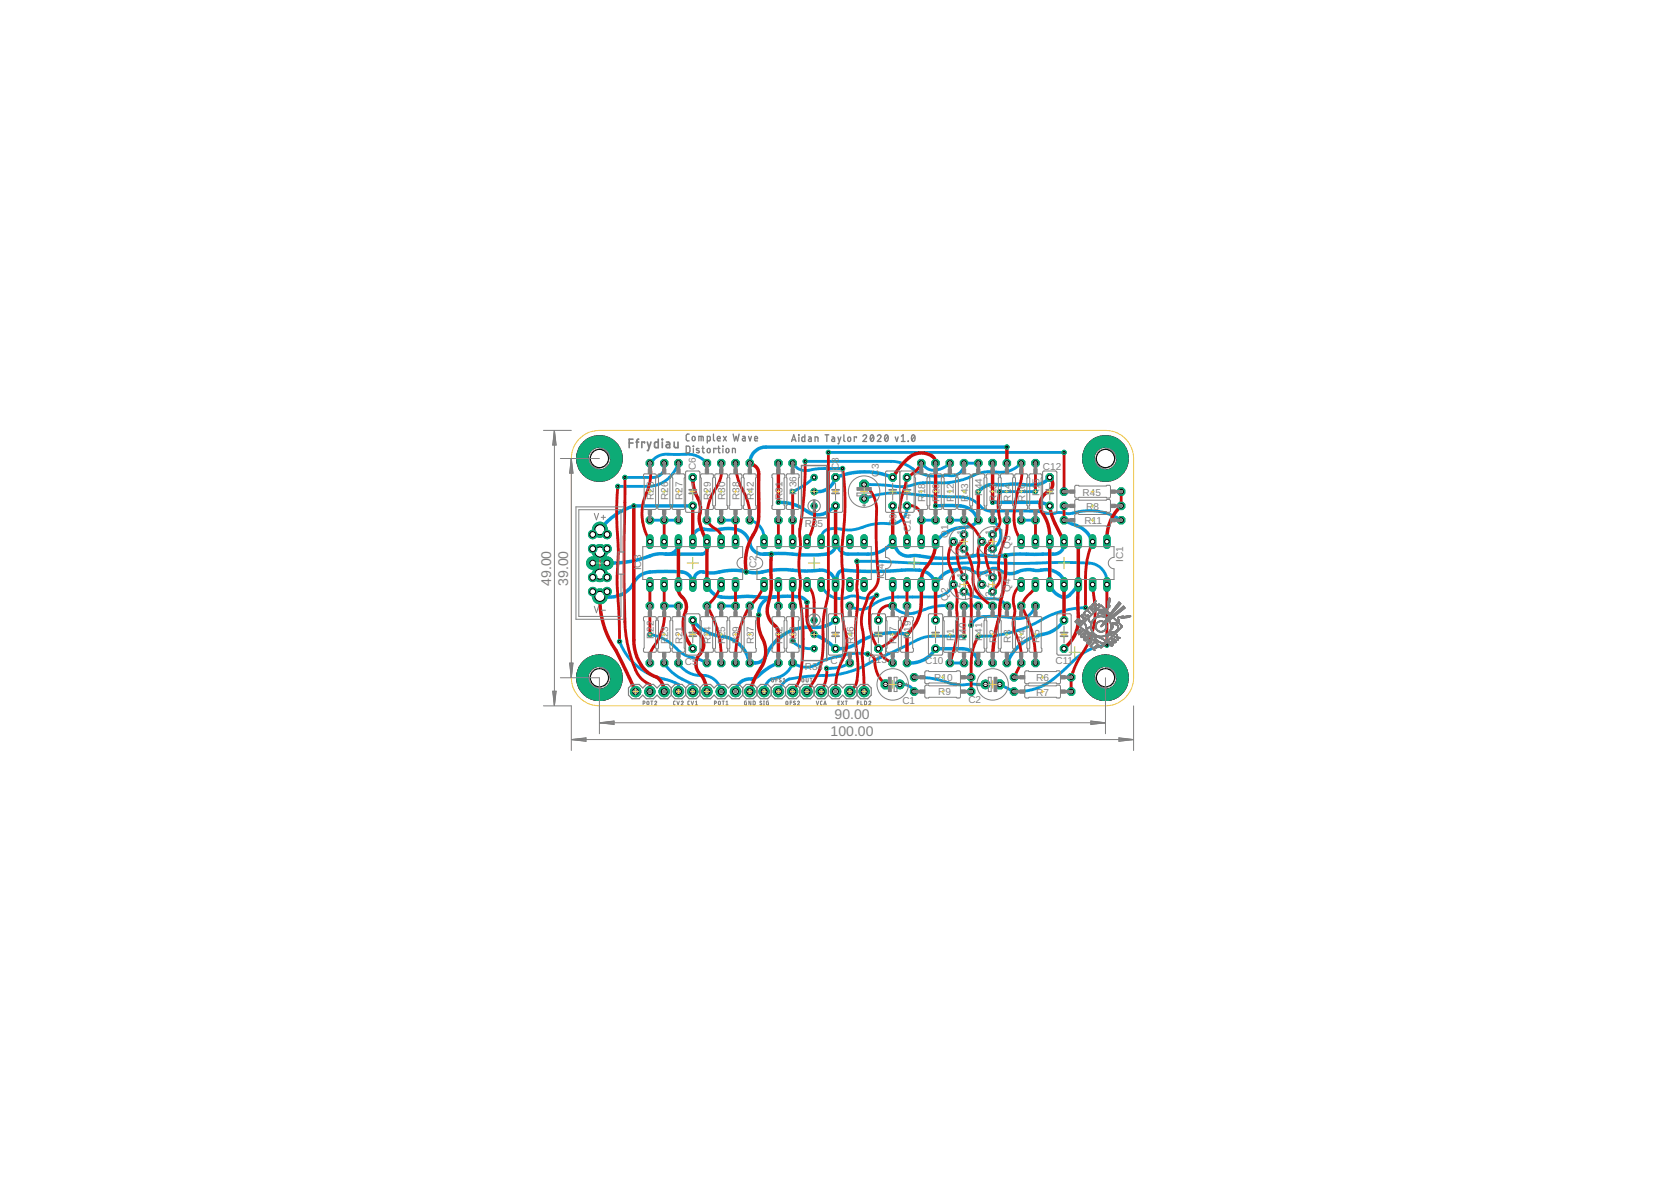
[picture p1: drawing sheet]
<svg xmlns="http://www.w3.org/2000/svg" width="297mm" height="210mm" viewBox="0 0 297 210" stroke-linecap="round" stroke-linejoin="round" font-family="sans-serif">
<defs><g id="words">
<g font-size="2.5" fill="#808080">
<text x="98" y="104.2" transform="rotate(-90 98 104.2)">49.00</text>
<text x="101" y="104.2" transform="rotate(-90 101 104.2)">39.00</text>
<text x="147.6" y="130.9">100.00</text>
<text x="148.4" y="127.9">90.00</text>
</g>
<g font-size="1.8" fill="#808080">
<text x="123.7" y="83.5" transform="rotate(-90 123.7 83.5)">C6</text>
<text x="149.1" y="83.5" transform="rotate(-90 149.1 83.5)">C8</text>
<text x="185.4" y="83.5">C12</text>
<text x="116.2" y="88.8" transform="rotate(-90 116.2 88.8)">R28</text>
<text x="118.8" y="88.8" transform="rotate(-90 118.8 88.8)">R26</text>
<text x="121.3" y="88.8" transform="rotate(-90 121.3 88.8)">R27</text>
<text x="126.4" y="88.8" transform="rotate(-90 126.4 88.8)">R29</text>
<text x="128.9" y="88.8" transform="rotate(-90 128.9 88.8)">R30</text>
<text x="131.5" y="88.8" transform="rotate(-90 131.5 88.8)">R38</text>
<text x="134" y="88.8" transform="rotate(-90 134 88.8)">R42</text>
<text x="139.1" y="88.8" transform="rotate(-90 139.1 88.8)">R31</text>
<text x="141.6" y="87.9" transform="rotate(-90 141.6 87.9)">R36</text>
<text x="156.2" y="84.7" transform="rotate(-90 156.2 84.7)">C3</text>
<text x="164.5" y="89.2" transform="rotate(-90 164.5 89.2)">R18</text>
<text x="167" y="89.2" transform="rotate(-90 167 89.2)">R20</text>
<text x="169.5" y="89.2" transform="rotate(-90 169.5 89.2)">R</text>
<text x="169.5" y="87.9" transform="rotate(-90 169.5 87.9)">12</text>
<text x="172.1" y="89.2" transform="rotate(-90 172.1 89.2)">R43</text>
<text x="174.6" y="88.2" transform="rotate(-90 174.6 88.2)">R44</text>
<text x="177.2" y="89.2" transform="rotate(-90 177.2 89.2)">R13</text>
<text x="179.7" y="89.2" transform="rotate(-90 179.7 89.2)">R1</text>
<text x="179.7" y="86.9" transform="rotate(-90 179.7 86.9)">4</text>
<text x="182.2" y="89.2" transform="rotate(-90 182.2 89.2)">R1</text>
<text x="182.2" y="86.9" transform="rotate(-90 182.2 86.9)">6</text>
<text x="184.8" y="88.2" transform="rotate(-90 184.8 88.2)">R15</text>
<text x="192.4" y="88.1">R45</text>
<text x="143.1" y="93.6">R35</text>
<text x="159.4" y="93.5" transform="rotate(-90 159.4 93.5)">C9</text>
<text x="161.9" y="94.5" transform="rotate(-90 161.9 94.5)">C14</text>
<text x="168.5" y="95.6" transform="rotate(-90 168.5 95.6)">Q1</text>
<text x="171.4" y="95.1" transform="rotate(-90 171.4 95.1)">1</text>
<text x="176.5" y="95.1" transform="rotate(-90 176.5 95.1)">1</text>
<text x="192.8" y="93.2">R11</text>
<text x="193.1" y="90.6">R8</text>
<text x="114" y="101.4" transform="rotate(-90 114 101.4)">IC3</text>
<text x="134.5" y="101.4" transform="rotate(-90 134.5 101.4)">IC2</text>
<text x="170.7" y="96.9" transform="rotate(-90 170.7 96.9)">2</text>
<text x="171.4" y="98.4" transform="rotate(-90 171.4 98.4)">3</text>
<text x="175.8" y="96.9" transform="rotate(-90 175.8 96.9)">2</text>
<text x="176.5" y="98.4" transform="rotate(-90 176.5 98.4)">3</text>
<text x="179.6" y="97.5" transform="rotate(-90 179.6 97.5)">Q3</text>
<text x="199.7" y="99.8" transform="rotate(-90 199.7 99.8)">IC1</text>
<text x="157.2" y="103" transform="rotate(-90 157.2 103)">IC4</text>
<text x="168.5" y="106.7" transform="rotate(-90 168.5 106.7)">Q2</text>
<text x="170.7" y="104.5" transform="rotate(-90 170.7 104.5)">2</text>
<text x="171.4" y="106" transform="rotate(-90 171.4 106)">3</text>
<text x="171.4" y="102.7" transform="rotate(-90 171.4 102.7)">1</text>
<text x="175.8" y="104.5" transform="rotate(-90 175.8 104.5)">2</text>
<text x="176.5" y="106" transform="rotate(-90 176.5 106)">3</text>
<text x="176.5" y="102.7" transform="rotate(-90 176.5 102.7)">1</text>
<text x="179.6" y="105.2" transform="rotate(-90 179.6 105.2)">Q4</text>
<text x="116.2" y="113.6" transform="rotate(-90 116.2 113.6)">R22</text>
<text x="161.9" y="113.6" transform="rotate(-90 161.9 113.6)">R19</text>
<text x="169.5" y="113.9" transform="rotate(-90 169.5 113.9)">R</text>
<text x="169.5" y="112.6" transform="rotate(-90 169.5 112.6)">1</text>
<text x="171.8" y="113.9" transform="rotate(-90 171.8 113.9)">R40</text>
<text x="174.6" y="113.9" transform="rotate(-90 174.6 113.9)">R41</text>
<text x="118.8" y="114.5" transform="rotate(-90 118.8 114.5)">R23</text>
<text x="121.3" y="114.5" transform="rotate(-90 121.3 114.5)">R21</text>
<text x="121.8" y="118.2">C5</text>
<text x="126.4" y="114.5" transform="rotate(-90 126.4 114.5)">R24</text>
<text x="128.9" y="114.5" transform="rotate(-90 128.9 114.5)">R25</text>
<text x="131.5" y="114.5" transform="rotate(-90 131.5 114.5)">R39</text>
<text x="134" y="114.5" transform="rotate(-90 134 114.5)">R37</text>
<text x="139.1" y="114.5" transform="rotate(-90 139.1 114.5)">R32</text>
<text x="141.6" y="114.5" transform="rotate(-90 141.6 114.5)">R33</text>
<text x="143.1" y="119">R34</text>
<text x="147.6" y="118.1">C7</text>
<text x="151.8" y="114.5" transform="rotate(-90 151.8 114.5)">R46</text>
<text x="154.4" y="117.9">C13</text>
<text x="159.4" y="114.5" transform="rotate(-90 159.4 114.5)">R17</text>
<text x="164.5" y="118.1">C10</text>
<text x="177.2" y="114.2" transform="rotate(-90 177.2 114.2)">R2</text>
<text x="179.7" y="114.2" transform="rotate(-90 179.7 114.2)">R3</text>
<text x="182.2" y="114.2" transform="rotate(-90 182.2 114.2)">R4</text>
<text x="184.8" y="114.2" transform="rotate(-90 184.8 114.2)">R5</text>
<text x="187.6" y="118.1">C11</text>
<text x="160.4" y="125.1">C1</text>
<text x="166.1" y="121">R10</text>
<text x="166.8" y="123.5">R9</text>
<text x="172.1" y="124.9">C2</text>
<text x="184.2" y="121.1">R6</text>
<text x="184.2" y="123.6">R7</text>
</g>
</g></defs>
<g fill="#0696d7" stroke="#0696d7" stroke-width=".18">
<path d="M193.8 78.5a4.1 4.1 0 0 1 6.3 1.1 4.1 4.1 0 0 1-2.6 5.8 4.1 4.1 0 0 1-5.1-3.9h2.1a2.04 2.04 0 0 1 3-1.8 2.04 2.04 0 0 1 .2 3.5 2.04 2.04 0 0 1-3.2-1.4v-.3h-2.1a4.2 4.2 0 0 1 1.4-3z" fill-rule="evenodd"/>
<path d="M193.8 117.5a4.1 4.1 0 0 1 6.3 1 4.1 4.1 0 0 1-2.6 5.9 4.1 4.1 0 0 1-5.1-3.9h2.1a2.04 2.04 0 0 1 3-1.8 2.04 2.04 0 0 1 .2 3.5 2.04 2.04 0 0 1-3.2-1.4v-.3h-2.1a4.2 4.2 0 0 1 1.4-3z" fill-rule="evenodd"/>
<path d="M103.8 78.5a4.1 4.1 0 0 1 6.3 1.1 4.1 4.1 0 0 1-2.6 5.8 4.1 4.1 0 0 1-5-3.9h2a2.04 2.04 0 0 1 3-1.8 2.04 2.04 0 0 1 .2 3.5 2.04 2.04 0 0 1-3.2-1.4v-.3h-2a4.2 4.2 0 0 1 1.3-3z" fill-rule="evenodd"/>
<path d="M103.8 117.5a4.1 4.1 0 0 1 6.3 1 4.1 4.1 0 0 1-2.6 5.9 4.1 4.1 0 0 1-5-3.9h2a2.04 2.04 0 0 1 3-1.8 2.04 2.04 0 0 1 .2 3.5 2.04 2.04 0 0 1-3.2-1.4v-.3h-2a4.2 4.2 0 0 1 1.3-3z" fill-rule="evenodd"/>
<path d="M193.8 78.5a4.1 4.1 0 0 1 6.3 1.1 4.1 4.1 0 0 1-2.6 5.8 4.1 4.1 0 0 1-5.1-3.9h2.1a2.04 2.04 0 0 1 3-1.8 2.04 2.04 0 0 1 .2 3.5 2.04 2.04 0 0 1-3.2-1.4v-.3h-2.1a4.2 4.2 0 0 1 1.4-3z" fill-rule="evenodd"/>
<path d="M193.8 117.5a4.1 4.1 0 0 1 6.3 1 4.1 4.1 0 0 1-2.6 5.9 4.1 4.1 0 0 1-5.1-3.9h2.1a2.04 2.04 0 0 1 3-1.8 2.04 2.04 0 0 1 .2 3.5 2.04 2.04 0 0 1-3.2-1.4v-.3h-2.1a4.2 4.2 0 0 1 1.4-3z" fill-rule="evenodd"/>
<path d="M103.8 78.5a4.1 4.1 0 0 1 6.3 1.1 4.1 4.1 0 0 1-2.6 5.8 4.1 4.1 0 0 1-5-3.9h2a2.04 2.04 0 0 1 3-1.8 2.04 2.04 0 0 1 .2 3.5 2.04 2.04 0 0 1-3.2-1.4v-.3h-2a4.2 4.2 0 0 1 1.3-3z" fill-rule="evenodd"/>
<path d="M103.8 117.5a4.1 4.1 0 0 1 6.3 1 4.1 4.1 0 0 1-2.6 5.9 4.1 4.1 0 0 1-5-3.9h2a2.04 2.04 0 0 1 3-1.8 2.04 2.04 0 0 1 .2 3.5 2.04 2.04 0 0 1-3.2-1.4v-.3h-2a4.2 4.2 0 0 1 1.3-3z" fill-rule="evenodd"/>
</g>
<g fill="none" stroke="#0696d7" stroke-width=".51">
<path d="M115.5 82.3a4 4 0 0 1 4.3-1.5h1a5 5 0 0 1 4.9 1.5M115.5 92.5h5.1M118.1 82.3a1.99 1.99 0 0 1-1.9 2.6h-5.1M120.6 82.3a5.8 5.8 0 0 1-5.4 4.1h-5.4M128.2 92.5h2.5M133.3 92.5a3.4 3.4 0 0 1 2.5 3.8M140.9 82.3a2.66 2.66 0 0 0 2.9 1.3 20.3 20.3 0 0 1 6-.3M143.1 82h15.3a6.7 6.7 0 0 1 4.4 1.7 7.8 7.8 0 0 0 5.6 .8 2.24 2.24 0 0 0 3-2.2h2.5M144.7 84.9a13.1 13.1 0 0 1-3.8 2.5M147.3 80.4h41.8M152.3 99.8h3.8a125.6 125.6 0 0 0 17.3 .2l6.7 .1 11.2-.1a6.5 6.5 0 0 1 3.7 .5 3.4 3.4 0 0 1 1.8 3.4M153.6 88.6a17.3 17.3 0 0 1 9.8-.6l4.9 .3a9.6 9.6 0 0 1 4.1 .3 8.1 8.1 0 0 1 2.5 1.9l1.1 .4 3-.1a27.1 27.1 0 0 1 6.4 .2l1.4 .3a5.5 5.5 0 0 1 3.1 0 11.9 11.9 0 0 1 7 0l2.4 1.2"/>
<path d="M161.2 89.9a2.84 2.84 0 0 1-3.1 3.2 10.4 10.4 0 0 0-5.4 .8 6.8 6.8 0 0 1-3.8 .1l-.5-.1a1.99 1.99 0 0 0-2.4 1.4v1M163.8 82.3a2.89 2.89 0 0 0 4.2 .7l.8-.7M163.8 92.5h2.5M168.8 92.5h2.6M176.4 92.5a2.98 2.98 0 0 1 .4 4.8l-.4 .2M177.7 87.4h6.4M181.5 82.3a5.2 5.2 0 0 1-5.1 1.5h-.7a8 8 0 0 0-3.6 1.1l-1.8 .6a14.1 14.1 0 0 1-4.9 .3 11.7 11.7 0 0 0-4.2 .6 11.5 11.5 0 0 1-3.5-.1l-4.1-.2M181.5 92.5h2.6M110.1 114a10.9 10.9 0 0 0 8.6 6.9l1.9 .7v1.3M115.5 112.8a8.4 8.4 0 0 1 5.2 2.9l1.4 .9 2.3 .6 1.3 .6M118.1 117.8a7.6 7.6 0 0 0 3.1 2.9l1.9 .9v1.3M118.1 107.7h2.5"/>
<path d="M120.6 117.8a4.7 4.7 0 0 0 4.7 2.3 3.4 3.4 0 0 1 2.9 2.8M128.2 107.7h2.5M140.9 113.9v.1a4.4 4.4 0 0 0 3.8 1.3M146 103.9a3.6 3.6 0 0 0 5.1 2.1h1.2a3.6 3.6 0 0 0 3.5-.2M151.1 117.8a7 7 0 0 1-4.2 1M154.2 116.2a15.9 15.9 0 0 0-9.5 2.1 4.3 4.3 0 0 1-3.8-.5 4.2 4.2 0 0 1-3.8 2.9l-.6 .5-.4 .6-.3 1.1M158.7 107.7a3.9 3.9 0 0 0 4.7 1l2.4-.8 1.5-.2h1.5M168.8 117.8h2.6M169.5 103.9a3.8 3.8 0 0 1-3.5 2.2h-5.1a8.5 8.5 0 0 0-6.4 1.8 3.2 3.2 0 0 1-3.4-.2M171.4 105.2a9.2 9.2 0 0 0 5.7 1.2l.4 .1a3.2 3.2 0 0 1 1.5 1.2M171.4 113.1h-5.7a5.6 5.6 0 0 0-2.6 .6l-7.6 3.6a17.7 17.7 0 0 1-10.6 2.8l-4.6 .6a3.5 3.5 0 0 0-1.9 2.2M171.4 107.7h2.5"/>
<path d="M184.1 107.7a3.1 3.1 0 0 1-3.5 2.2l-3.4-.3a6.3 6.3 0 0 0-3.5 .4l-1.1 1.1M193 108a17.1 17.1 0 0 0-9 2.8 20.8 20.8 0 0 1-10.1 2.3M196.8 114.7a10.3 10.3 0 0 0-7.2 3.9 13.6 13.6 0 0 1-6.2 4l-1.6 .3h-1.5l-2.6-1.3M160 121.6a2.32 2.32 0 0 1 2.5 1.3M162.5 120.4h.6a16.9 16.9 0 0 1 6.1 1.1 11.1 11.1 0 0 0 3.9 .1l1 .1 1.1-.1"/>
</g>
<g fill="none" stroke="#0696d7" stroke-width=".61">
<path d="M179 79.5h-42.9a2.85 2.85 0 0 0-2.8 2.8M118.4 98.5h-1.8a22.8 22.8 0 0 1-8.7 1.6M120.6 96.3a1.95 1.95 0 0 1-2.2 2.2M123.1 89.9h-10.4a12.1 12.1 0 0 0-6.1 4.2M123.1 96.3a1.73 1.73 0 0 1 1.9-2.3 15.2 15.2 0 0 0 4.5-.1 3.5 3.5 0 0 1 3.9 3.1 2.31 2.31 0 0 0 2.4 1.5M125.7 96.3l-.1 1.5-.2 .4-.4 .3h-6.6M135.8 98.5l2.6-.1 2.5 .1a19.3 19.3 0 0 0 6.7-.2l.3-.2a1.84 1.84 0 0 0 .6-1.8 3.2 3.2 0 0 0 1.3 1.9l.6 .3h2.1a6.8 6.8 0 0 0 4.8-.9l1.4-1.3a3.6 3.6 0 0 0 1.9 2.4 3 3 0 0 0 1.8 0h.5a28.3 28.3 0 0 0 10.8 0h1.4a6.3 6.3 0 0 0 2.6 .1M135.8 98.5h1.3M138.4 89.3a8.4 8.4 0 0 1 5.5 1.8 3.2 3.2 0 0 0 3.4-.2l1.2-1M158.7 84.9a13.5 13.5 0 0 0-10.2 0 3.3 3.3 0 0 1-3.8 2.5M166.3 89.9h1.5a9.8 9.8 0 0 1 3.9 .2 3.7 3.7 0 0 1 2.2 2.4 3.6 3.6 0 0 1-3.2 1.3 6.9 6.9 0 0 0-4.4 2.5M176.4 89.3h8a4.3 4.3 0 0 1 2.2 .6"/>
<path d="M177.7 98.8h1.1M186.6 84.9a4.2 4.2 0 0 1-3.9 1.3l-2.3-.2-2.7 .2a3.8 3.8 0 0 0-3.8 1.2M189.1 96.3a1.85 1.85 0 0 1-1.9 2.2h-4.7a20.7 20.7 0 0 0-4.8 .3M189.1 92.5l1.5 .6a5 5 0 0 1 3.6 3.2M123.1 110.2a7.5 7.5 0 0 0 5.7 3 5.9 5.9 0 0 1 4.5 4.6 2.6 2.6 0 0 0 3.2-2 8.5 8.5 0 0 1 8.8-4.3 5.2 5.2 0 0 0 3.2-1.3M125.7 103.9a3.5 3.5 0 0 0 3.9 2.3 23.9 23.9 0 0 1 6.5 0l1.6-.1M132.7 101.7h.3M133 101.7a13.2 13.2 0 0 0-6.2 .1h-1.2a1.48 1.48 0 0 0-2.1 .8l-.4 1.3a2.1 2.1 0 0 0-1.9-2.2l-2.8-.1a8.5 8.5 0 0 0-4.3 .5 4.4 4.4 0 0 0-1.7 2 4.6 4.6 0 0 1-4.2 2l-1.6-.1 1.3-.8M133 101.7a6.6 6.6 0 0 0 3.6-.3 18.3 18.3 0 0 1 5.5 .1h2.4a3.4 3.4 0 0 1 3.2 .5 2.61 2.61 0 0 1 .8 1.9l.3-1.6a1.17 1.17 0 0 1 1.3-1 77.6 77.6 0 0 0 12.3 0 3.5 3.5 0 0 1 3.9 2.6 4.4 4.4 0 0 1 4-2.7 2.46 2.46 0 0 1 2.7 .4 2.78 2.78 0 0 0 3.1-.4 1.76 1.76 0 0 1 2 .4 3.3 3.3 0 0 0 3.3-.2 7 7 0 0 1 3.2 0 3.5 3.5 0 0 1 4.4 1.8l.1 .7M137.7 106.1a11.9 11.9 0 0 1 5.1 .2l.6 .8M137.7 106.1a2.88 2.88 0 0 0-2.8 3.2M138.4 117.8a13.1 13.1 0 0 0-4.1 2.7l-.7 .2a2.52 2.52 0 0 0-2.9 2.2"/>
<path d="M144.7 112.8l.8 .3a9.5 9.5 0 0 1 3 2.2 6.6 6.6 0 0 0 4.6-1.4 11.6 11.6 0 0 1 8.1-1.1M161.2 117.8a5.3 5.3 0 0 0 5.1-2.5h4.7a2.9 2.9 0 0 1 2.9 2.5M186.6 103.9a3.1 3.1 0 0 0 2.8 2.3 2 2 0 0 0 1.3-1l1-1.3M189.1 110.2a6 6 0 0 1-4.5 2.7 8.4 8.4 0 0 0-5.6 4.9"/>
</g>
<circle cx="157.4" cy="121.6" r=".85" fill="#0dab76" stroke="#0dab76" stroke-width=".18"/>
<circle cx="157.4" cy="121.6" r=".4" fill="#fff" stroke="#000" stroke-width=".18"/>
<circle cx="160" cy="121.6" r=".78" fill="#0dab76" stroke="#0dab76" stroke-width=".18"/>
<circle cx="160" cy="121.6" r=".4" fill="#fff" stroke="#000" stroke-width=".18"/>
<circle cx="166.3" cy="115.3" r=".71" fill="#0dab76" stroke="#0dab76" stroke-width=".18"/>
<circle cx="166.3" cy="115.3" r=".4" fill="#fff" stroke="#000" stroke-width=".18"/>
<circle cx="166.3" cy="110.2" r=".71" fill="#0dab76" stroke="#0dab76" stroke-width=".18"/>
<circle cx="166.3" cy="110.2" r=".4" fill="#fff" stroke="#000" stroke-width=".18"/>
<circle cx="189.1" cy="115.3" r=".71" fill="#0dab76" stroke="#0dab76" stroke-width=".18"/>
<circle cx="189.1" cy="115.3" r=".4" fill="#fff" stroke="#000" stroke-width=".18"/>
<circle cx="189.1" cy="110.2" r=".71" fill="#0dab76" stroke="#0dab76" stroke-width=".18"/>
<circle cx="189.1" cy="110.2" r=".4" fill="#fff" stroke="#000" stroke-width=".18"/>
<circle cx="186.6" cy="89.9" r=".71" fill="#0dab76" stroke="#0dab76" stroke-width=".18"/>
<circle cx="186.6" cy="89.9" r=".4" fill="#fff" stroke="#000" stroke-width=".18"/>
<circle cx="186.6" cy="84.9" r=".71" fill="#0dab76" stroke="#0dab76" stroke-width=".18"/>
<circle cx="186.6" cy="84.9" r=".4" fill="#fff" stroke="#000" stroke-width=".18"/>
<circle cx="177.7" cy="121.6" r=".85" fill="#0dab76" stroke="#0dab76" stroke-width=".18"/>
<circle cx="177.7" cy="121.6" r=".4" fill="#fff" stroke="#000" stroke-width=".18"/>
<circle cx="175.2" cy="121.6" r=".78" fill="#0dab76" stroke="#0dab76" stroke-width=".18"/>
<circle cx="175.2" cy="121.6" r=".4" fill="#fff" stroke="#000" stroke-width=".18"/>
<circle cx="153.6" cy="86.1" r=".85" fill="#0dab76" stroke="#0dab76" stroke-width=".18"/>
<circle cx="153.6" cy="86.1" r=".4" fill="#fff" stroke="#000" stroke-width=".18"/>
<circle cx="153.6" cy="88.6" r=".78" fill="#0dab76" stroke="#0dab76" stroke-width=".18"/>
<circle cx="153.6" cy="88.6" r=".4" fill="#fff" stroke="#000" stroke-width=".18"/>
<circle cx="123.1" cy="115.3" r=".71" fill="#0dab76" stroke="#0dab76" stroke-width=".18"/>
<circle cx="123.1" cy="115.3" r=".4" fill="#fff" stroke="#000" stroke-width=".18"/>
<circle cx="123.1" cy="110.2" r=".71" fill="#0dab76" stroke="#0dab76" stroke-width=".18"/>
<circle cx="123.1" cy="110.2" r=".4" fill="#fff" stroke="#000" stroke-width=".18"/>
<circle cx="123.1" cy="89.9" r=".71" fill="#0dab76" stroke="#0dab76" stroke-width=".18"/>
<circle cx="123.1" cy="89.9" r=".4" fill="#fff" stroke="#000" stroke-width=".18"/>
<circle cx="123.1" cy="84.9" r=".71" fill="#0dab76" stroke="#0dab76" stroke-width=".18"/>
<circle cx="123.1" cy="84.9" r=".4" fill="#fff" stroke="#000" stroke-width=".18"/>
<circle cx="148.5" cy="115.3" r=".71" fill="#0dab76" stroke="#0dab76" stroke-width=".18"/>
<circle cx="148.5" cy="115.3" r=".4" fill="#fff" stroke="#000" stroke-width=".18"/>
<circle cx="148.5" cy="110.2" r=".71" fill="#0dab76" stroke="#0dab76" stroke-width=".18"/>
<circle cx="148.5" cy="110.2" r=".4" fill="#fff" stroke="#000" stroke-width=".18"/>
<circle cx="148.5" cy="89.9" r=".71" fill="#0dab76" stroke="#0dab76" stroke-width=".18"/>
<circle cx="148.5" cy="89.9" r=".4" fill="#fff" stroke="#000" stroke-width=".18"/>
<circle cx="148.5" cy="84.9" r=".71" fill="#0dab76" stroke="#0dab76" stroke-width=".18"/>
<circle cx="148.5" cy="84.9" r=".4" fill="#fff" stroke="#000" stroke-width=".18"/>
<circle cx="158.7" cy="89.9" r=".71" fill="#0dab76" stroke="#0dab76" stroke-width=".18"/>
<circle cx="158.7" cy="89.9" r=".4" fill="#fff" stroke="#000" stroke-width=".18"/>
<circle cx="158.7" cy="84.9" r=".71" fill="#0dab76" stroke="#0dab76" stroke-width=".18"/>
<circle cx="158.7" cy="84.9" r=".4" fill="#fff" stroke="#000" stroke-width=".18"/>
<circle cx="123.1" cy="122.9" r=".93" fill="#0dab76" stroke="#0dab76" stroke-width=".18"/>
<circle cx="123.1" cy="122.9" r=".51" fill="#fff" stroke="#000" stroke-width=".18"/>
<circle cx="120.6" cy="122.9" r=".93" fill="#0dab76" stroke="#0dab76" stroke-width=".18"/>
<circle cx="120.6" cy="122.9" r=".51" fill="#fff" stroke="#000" stroke-width=".18"/>
<path d="M196.8 95.6v1.3" fill="none" stroke="#0dab76" stroke-width="1.3"/>
<circle cx="196.8" cy="96.3" r=".4" fill="#fff" stroke="#000" stroke-width=".18"/>
<path d="M194.2 95.6v1.3" fill="none" stroke="#0dab76" stroke-width="1.3"/>
<circle cx="194.2" cy="96.3" r=".4" fill="#fff" stroke="#000" stroke-width=".18"/>
<path d="M181.5 95.6v1.3" fill="none" stroke="#0dab76" stroke-width="1.3"/>
<circle cx="181.5" cy="96.3" r=".4" fill="#fff" stroke="#000" stroke-width=".18"/>
<path d="M181.5 103.2v1.3" fill="none" stroke="#0dab76" stroke-width="1.3"/>
<circle cx="181.5" cy="103.9" r=".4" fill="#fff" stroke="#000" stroke-width=".18"/>
<path d="M191.7 95.6v1.3" fill="none" stroke="#0dab76" stroke-width="1.3"/>
<circle cx="191.7" cy="96.3" r=".4" fill="#fff" stroke="#000" stroke-width=".18"/>
<path d="M189.1 95.6v1.3" fill="none" stroke="#0dab76" stroke-width="1.3"/>
<circle cx="189.1" cy="96.3" r=".4" fill="#fff" stroke="#000" stroke-width=".18"/>
<path d="M184.1 95.6v1.3" fill="none" stroke="#0dab76" stroke-width="1.3"/>
<circle cx="184.1" cy="96.3" r=".4" fill="#fff" stroke="#000" stroke-width=".18"/>
<path d="M186.6 95.6v1.3" fill="none" stroke="#0dab76" stroke-width="1.3"/>
<circle cx="186.6" cy="96.3" r=".4" fill="#fff" stroke="#000" stroke-width=".18"/>
<path d="M184.1 103.2v1.3" fill="none" stroke="#0dab76" stroke-width="1.3"/>
<circle cx="184.1" cy="103.9" r=".4" fill="#fff" stroke="#000" stroke-width=".18"/>
<path d="M186.6 103.2v1.3" fill="none" stroke="#0dab76" stroke-width="1.3"/>
<circle cx="186.6" cy="103.9" r=".4" fill="#fff" stroke="#000" stroke-width=".18"/>
<path d="M189.1 103.2v1.3" fill="none" stroke="#0dab76" stroke-width="1.3"/>
<circle cx="189.1" cy="103.9" r=".4" fill="#fff" stroke="#000" stroke-width=".18"/>
<path d="M191.7 103.2v1.3" fill="none" stroke="#0dab76" stroke-width="1.3"/>
<circle cx="191.7" cy="103.9" r=".4" fill="#fff" stroke="#000" stroke-width=".18"/>
<path d="M194.2 103.2v1.3" fill="none" stroke="#0dab76" stroke-width="1.3"/>
<circle cx="194.2" cy="103.9" r=".4" fill="#fff" stroke="#000" stroke-width=".18"/>
<path d="M196.8 103.2v1.3" fill="none" stroke="#0dab76" stroke-width="1.3"/>
<circle cx="196.8" cy="103.9" r=".4" fill="#fff" stroke="#000" stroke-width=".18"/>
<path d="M135.8 103.2v1.3" fill="none" stroke="#0dab76" stroke-width="1.3"/>
<circle cx="135.8" cy="103.9" r=".4" fill="#fff" stroke="#000" stroke-width=".18"/>
<path d="M138.4 103.2v1.3" fill="none" stroke="#0dab76" stroke-width="1.3"/>
<circle cx="138.4" cy="103.9" r=".4" fill="#fff" stroke="#000" stroke-width=".18"/>
<path d="M151.1 103.2v1.3" fill="none" stroke="#0dab76" stroke-width="1.3"/>
<circle cx="151.1" cy="103.9" r=".4" fill="#fff" stroke="#000" stroke-width=".18"/>
<path d="M153.6 103.2v1.3" fill="none" stroke="#0dab76" stroke-width="1.3"/>
<circle cx="153.6" cy="103.9" r=".4" fill="#fff" stroke="#000" stroke-width=".18"/>
<path d="M140.9 103.2v1.3" fill="none" stroke="#0dab76" stroke-width="1.3"/>
<circle cx="140.9" cy="103.9" r=".4" fill="#fff" stroke="#000" stroke-width=".18"/>
<path d="M143.4 103.2v1.3" fill="none" stroke="#0dab76" stroke-width="1.3"/>
<circle cx="143.4" cy="103.9" r=".4" fill="#fff" stroke="#000" stroke-width=".18"/>
<path d="M148.5 103.2v1.3" fill="none" stroke="#0dab76" stroke-width="1.3"/>
<circle cx="148.5" cy="103.9" r=".4" fill="#fff" stroke="#000" stroke-width=".18"/>
<path d="M146 103.2v1.3" fill="none" stroke="#0dab76" stroke-width="1.3"/>
<circle cx="146" cy="103.9" r=".4" fill="#fff" stroke="#000" stroke-width=".18"/>
<path d="M153.6 95.6v1.3" fill="none" stroke="#0dab76" stroke-width="1.3"/>
<circle cx="153.6" cy="96.3" r=".4" fill="#fff" stroke="#000" stroke-width=".18"/>
<path d="M151.1 95.6v1.3" fill="none" stroke="#0dab76" stroke-width="1.3"/>
<circle cx="151.1" cy="96.3" r=".4" fill="#fff" stroke="#000" stroke-width=".18"/>
<path d="M148.5 95.6v1.3" fill="none" stroke="#0dab76" stroke-width="1.3"/>
<circle cx="148.5" cy="96.3" r=".4" fill="#fff" stroke="#000" stroke-width=".18"/>
<path d="M146 95.6v1.3" fill="none" stroke="#0dab76" stroke-width="1.3"/>
<circle cx="146" cy="96.3" r=".4" fill="#fff" stroke="#000" stroke-width=".18"/>
<path d="M143.4 95.6v1.3" fill="none" stroke="#0dab76" stroke-width="1.3"/>
<circle cx="143.4" cy="96.3" r=".4" fill="#fff" stroke="#000" stroke-width=".18"/>
<path d="M140.9 95.6v1.3" fill="none" stroke="#0dab76" stroke-width="1.3"/>
<circle cx="140.9" cy="96.3" r=".4" fill="#fff" stroke="#000" stroke-width=".18"/>
<path d="M138.4 95.6v1.3" fill="none" stroke="#0dab76" stroke-width="1.3"/>
<circle cx="138.4" cy="96.3" r=".4" fill="#fff" stroke="#000" stroke-width=".18"/>
<path d="M135.8 95.6v1.3" fill="none" stroke="#0dab76" stroke-width="1.3"/>
<circle cx="135.8" cy="96.3" r=".4" fill="#fff" stroke="#000" stroke-width=".18"/>
<path d="M130.7 95.6v1.3" fill="none" stroke="#0dab76" stroke-width="1.3"/>
<circle cx="130.7" cy="96.3" r=".4" fill="#fff" stroke="#000" stroke-width=".18"/>
<path d="M128.2 95.6v1.3" fill="none" stroke="#0dab76" stroke-width="1.3"/>
<circle cx="128.2" cy="96.3" r=".4" fill="#fff" stroke="#000" stroke-width=".18"/>
<path d="M115.5 95.6v1.3" fill="none" stroke="#0dab76" stroke-width="1.3"/>
<circle cx="115.5" cy="96.3" r=".4" fill="#fff" stroke="#000" stroke-width=".18"/>
<path d="M115.5 103.2v1.3" fill="none" stroke="#0dab76" stroke-width="1.3"/>
<circle cx="115.5" cy="103.9" r=".4" fill="#fff" stroke="#000" stroke-width=".18"/>
<path d="M125.7 95.6v1.3" fill="none" stroke="#0dab76" stroke-width="1.3"/>
<circle cx="125.7" cy="96.3" r=".4" fill="#fff" stroke="#000" stroke-width=".18"/>
<path d="M123.1 95.6v1.3" fill="none" stroke="#0dab76" stroke-width="1.3"/>
<circle cx="123.1" cy="96.3" r=".4" fill="#fff" stroke="#000" stroke-width=".18"/>
<path d="M118.1 95.6v1.3" fill="none" stroke="#0dab76" stroke-width="1.3"/>
<circle cx="118.1" cy="96.3" r=".4" fill="#fff" stroke="#000" stroke-width=".18"/>
<path d="M120.6 95.6v1.3" fill="none" stroke="#0dab76" stroke-width="1.3"/>
<circle cx="120.6" cy="96.3" r=".4" fill="#fff" stroke="#000" stroke-width=".18"/>
<path d="M118.1 103.2v1.3" fill="none" stroke="#0dab76" stroke-width="1.3"/>
<circle cx="118.1" cy="103.9" r=".4" fill="#fff" stroke="#000" stroke-width=".18"/>
<path d="M120.6 103.2v1.3" fill="none" stroke="#0dab76" stroke-width="1.3"/>
<circle cx="120.6" cy="103.9" r=".4" fill="#fff" stroke="#000" stroke-width=".18"/>
<path d="M123.1 103.2v1.3" fill="none" stroke="#0dab76" stroke-width="1.3"/>
<circle cx="123.1" cy="103.9" r=".4" fill="#fff" stroke="#000" stroke-width=".18"/>
<path d="M125.7 103.2v1.3" fill="none" stroke="#0dab76" stroke-width="1.3"/>
<circle cx="125.7" cy="103.9" r=".4" fill="#fff" stroke="#000" stroke-width=".18"/>
<path d="M128.2 103.2v1.3" fill="none" stroke="#0dab76" stroke-width="1.3"/>
<circle cx="128.2" cy="103.9" r=".4" fill="#fff" stroke="#000" stroke-width=".18"/>
<path d="M130.7 103.2v1.3" fill="none" stroke="#0dab76" stroke-width="1.3"/>
<circle cx="130.7" cy="103.9" r=".4" fill="#fff" stroke="#000" stroke-width=".18"/>
<path d="M158.7 103.2v1.3" fill="none" stroke="#0dab76" stroke-width="1.3"/>
<circle cx="158.7" cy="103.9" r=".4" fill="#fff" stroke="#000" stroke-width=".18"/>
<path d="M161.2 103.2v1.3" fill="none" stroke="#0dab76" stroke-width="1.3"/>
<circle cx="161.2" cy="103.9" r=".4" fill="#fff" stroke="#000" stroke-width=".18"/>
<path d="M161.2 95.6v1.3" fill="none" stroke="#0dab76" stroke-width="1.3"/>
<circle cx="161.2" cy="96.3" r=".4" fill="#fff" stroke="#000" stroke-width=".18"/>
<path d="M158.7 95.6v1.3" fill="none" stroke="#0dab76" stroke-width="1.3"/>
<circle cx="158.7" cy="96.3" r=".4" fill="#fff" stroke="#000" stroke-width=".18"/>
<path d="M163.8 103.2v1.3" fill="none" stroke="#0dab76" stroke-width="1.3"/>
<circle cx="163.8" cy="103.9" r=".4" fill="#fff" stroke="#000" stroke-width=".18"/>
<path d="M166.3 103.2v1.3" fill="none" stroke="#0dab76" stroke-width="1.3"/>
<circle cx="166.3" cy="103.9" r=".4" fill="#fff" stroke="#000" stroke-width=".18"/>
<path d="M163.8 95.6v1.3" fill="none" stroke="#0dab76" stroke-width="1.3"/>
<circle cx="163.8" cy="96.3" r=".4" fill="#fff" stroke="#000" stroke-width=".18"/>
<path d="M166.3 95.6v1.3" fill="none" stroke="#0dab76" stroke-width="1.3"/>
<circle cx="166.3" cy="96.3" r=".4" fill="#fff" stroke="#000" stroke-width=".18"/>
<circle cx="138.4" cy="122.9" r=".93" fill="#0dab76" stroke="#0dab76" stroke-width=".18"/>
<circle cx="138.4" cy="122.9" r=".51" fill="#fff" stroke="#000" stroke-width=".18"/>
<circle cx="140.9" cy="122.9" r=".93" fill="#0dab76" stroke="#0dab76" stroke-width=".18"/>
<circle cx="140.9" cy="122.9" r=".51" fill="#fff" stroke="#000" stroke-width=".18"/>
<circle cx="125.7" cy="122.9" r=".93" fill="#0dab76" stroke="#0dab76" stroke-width=".18"/>
<circle cx="125.7" cy="122.9" r=".51" fill="#fff" stroke="#000" stroke-width=".18"/>
<circle cx="128.2" cy="122.9" r=".93" fill="#0dab76" stroke="#0dab76" stroke-width=".18"/>
<circle cx="128.2" cy="122.9" r=".51" fill="#fff" stroke="#000" stroke-width=".18"/>
<circle cx="130.7" cy="122.9" r=".93" fill="#0dab76" stroke="#0dab76" stroke-width=".18"/>
<circle cx="130.7" cy="122.9" r=".51" fill="#fff" stroke="#000" stroke-width=".18"/>
<circle cx="113" cy="122.9" r=".93" fill="#0dab76" stroke="#0dab76" stroke-width=".18"/>
<circle cx="113" cy="122.9" r=".51" fill="#fff" stroke="#000" stroke-width=".18"/>
<circle cx="115.5" cy="122.9" r=".93" fill="#0dab76" stroke="#0dab76" stroke-width=".18"/>
<circle cx="115.5" cy="122.9" r=".51" fill="#fff" stroke="#000" stroke-width=".18"/>
<circle cx="118.1" cy="122.9" r=".93" fill="#0dab76" stroke="#0dab76" stroke-width=".18"/>
<circle cx="118.1" cy="122.9" r=".51" fill="#fff" stroke="#000" stroke-width=".18"/>
<circle cx="171.4" cy="95" r=".71" fill="#0dab76" stroke="#0dab76" stroke-width=".18"/>
<circle cx="171.4" cy="95" r=".4" fill="#fff" stroke="#000" stroke-width=".18"/>
<circle cx="169.5" cy="96.3" r=".71" fill="#0dab76" stroke="#0dab76" stroke-width=".18"/>
<circle cx="169.5" cy="96.3" r=".4" fill="#fff" stroke="#000" stroke-width=".18"/>
<circle cx="171.4" cy="97.5" r=".71" fill="#0dab76" stroke="#0dab76" stroke-width=".18"/>
<circle cx="171.4" cy="97.5" r=".4" fill="#fff" stroke="#000" stroke-width=".18"/>
<circle cx="171.4" cy="102.6" r=".71" fill="#0dab76" stroke="#0dab76" stroke-width=".18"/>
<circle cx="171.4" cy="102.6" r=".4" fill="#fff" stroke="#000" stroke-width=".18"/>
<circle cx="169.5" cy="103.9" r=".71" fill="#0dab76" stroke="#0dab76" stroke-width=".18"/>
<circle cx="169.5" cy="103.9" r=".4" fill="#fff" stroke="#000" stroke-width=".18"/>
<circle cx="171.4" cy="105.2" r=".71" fill="#0dab76" stroke="#0dab76" stroke-width=".18"/>
<circle cx="171.4" cy="105.2" r=".4" fill="#fff" stroke="#000" stroke-width=".18"/>
<circle cx="176.4" cy="95" r=".71" fill="#0dab76" stroke="#0dab76" stroke-width=".18"/>
<circle cx="176.4" cy="95" r=".4" fill="#fff" stroke="#000" stroke-width=".18"/>
<circle cx="174.5" cy="96.3" r=".71" fill="#0dab76" stroke="#0dab76" stroke-width=".18"/>
<circle cx="174.5" cy="96.3" r=".4" fill="#fff" stroke="#000" stroke-width=".18"/>
<circle cx="176.4" cy="97.5" r=".71" fill="#0dab76" stroke="#0dab76" stroke-width=".18"/>
<circle cx="176.4" cy="97.5" r=".4" fill="#fff" stroke="#000" stroke-width=".18"/>
<circle cx="176.4" cy="102.6" r=".71" fill="#0dab76" stroke="#0dab76" stroke-width=".18"/>
<circle cx="176.4" cy="102.6" r=".4" fill="#fff" stroke="#000" stroke-width=".18"/>
<circle cx="174.5" cy="103.9" r=".71" fill="#0dab76" stroke="#0dab76" stroke-width=".18"/>
<circle cx="174.5" cy="103.9" r=".4" fill="#fff" stroke="#000" stroke-width=".18"/>
<circle cx="176.4" cy="105.2" r=".71" fill="#0dab76" stroke="#0dab76" stroke-width=".18"/>
<circle cx="176.4" cy="105.2" r=".4" fill="#fff" stroke="#000" stroke-width=".18"/>
<circle cx="168.8" cy="107.7" r=".71" fill="#0dab76" stroke="#0dab76" stroke-width=".18"/>
<circle cx="168.8" cy="107.7" r=".4" fill="#fff" stroke="#000" stroke-width=".18"/>
<circle cx="168.8" cy="117.8" r=".71" fill="#0dab76" stroke="#0dab76" stroke-width=".18"/>
<circle cx="168.8" cy="117.8" r=".4" fill="#fff" stroke="#000" stroke-width=".18"/>
<circle cx="172.6" cy="120.4" r=".71" fill="#0dab76" stroke="#0dab76" stroke-width=".18"/>
<circle cx="172.6" cy="120.4" r=".4" fill="#fff" stroke="#000" stroke-width=".18"/>
<circle cx="162.5" cy="120.4" r=".71" fill="#0dab76" stroke="#0dab76" stroke-width=".18"/>
<circle cx="162.5" cy="120.4" r=".4" fill="#fff" stroke="#000" stroke-width=".18"/>
<circle cx="189.1" cy="92.5" r=".71" fill="#0dab76" stroke="#0dab76" stroke-width=".18"/>
<circle cx="189.1" cy="92.5" r=".4" fill="#fff" stroke="#000" stroke-width=".18"/>
<circle cx="199.3" cy="92.5" r=".71" fill="#0dab76" stroke="#0dab76" stroke-width=".18"/>
<circle cx="199.3" cy="92.5" r=".4" fill="#fff" stroke="#000" stroke-width=".18"/>
<circle cx="168.8" cy="82.3" r=".71" fill="#0dab76" stroke="#0dab76" stroke-width=".18"/>
<circle cx="168.8" cy="82.3" r=".4" fill="#fff" stroke="#000" stroke-width=".18"/>
<circle cx="168.8" cy="92.5" r=".71" fill="#0dab76" stroke="#0dab76" stroke-width=".18"/>
<circle cx="168.8" cy="92.5" r=".4" fill="#fff" stroke="#000" stroke-width=".18"/>
<circle cx="176.4" cy="92.5" r=".71" fill="#0dab76" stroke="#0dab76" stroke-width=".18"/>
<circle cx="176.4" cy="92.5" r=".4" fill="#fff" stroke="#000" stroke-width=".18"/>
<circle cx="176.4" cy="82.3" r=".71" fill="#0dab76" stroke="#0dab76" stroke-width=".18"/>
<circle cx="176.4" cy="82.3" r=".4" fill="#fff" stroke="#000" stroke-width=".18"/>
<circle cx="179" cy="82.3" r=".71" fill="#0dab76" stroke="#0dab76" stroke-width=".18"/>
<circle cx="179" cy="82.3" r=".4" fill="#fff" stroke="#000" stroke-width=".18"/>
<circle cx="179" cy="92.5" r=".71" fill="#0dab76" stroke="#0dab76" stroke-width=".18"/>
<circle cx="179" cy="92.5" r=".4" fill="#fff" stroke="#000" stroke-width=".18"/>
<circle cx="184.1" cy="92.5" r=".71" fill="#0dab76" stroke="#0dab76" stroke-width=".18"/>
<circle cx="184.1" cy="92.5" r=".4" fill="#fff" stroke="#000" stroke-width=".18"/>
<circle cx="184.1" cy="82.3" r=".71" fill="#0dab76" stroke="#0dab76" stroke-width=".18"/>
<circle cx="184.1" cy="82.3" r=".4" fill="#fff" stroke="#000" stroke-width=".18"/>
<circle cx="181.5" cy="82.3" r=".71" fill="#0dab76" stroke="#0dab76" stroke-width=".18"/>
<circle cx="181.5" cy="82.3" r=".4" fill="#fff" stroke="#000" stroke-width=".18"/>
<circle cx="181.5" cy="92.5" r=".71" fill="#0dab76" stroke="#0dab76" stroke-width=".18"/>
<circle cx="181.5" cy="92.5" r=".4" fill="#fff" stroke="#000" stroke-width=".18"/>
<circle cx="158.7" cy="117.8" r=".71" fill="#0dab76" stroke="#0dab76" stroke-width=".18"/>
<circle cx="158.7" cy="117.8" r=".4" fill="#fff" stroke="#000" stroke-width=".18"/>
<circle cx="158.7" cy="107.7" r=".71" fill="#0dab76" stroke="#0dab76" stroke-width=".18"/>
<circle cx="158.7" cy="107.7" r=".4" fill="#fff" stroke="#000" stroke-width=".18"/>
<circle cx="163.8" cy="92.5" r=".71" fill="#0dab76" stroke="#0dab76" stroke-width=".18"/>
<circle cx="163.8" cy="92.5" r=".4" fill="#fff" stroke="#000" stroke-width=".18"/>
<circle cx="163.8" cy="82.3" r=".71" fill="#0dab76" stroke="#0dab76" stroke-width=".18"/>
<circle cx="163.8" cy="82.3" r=".4" fill="#fff" stroke="#000" stroke-width=".18"/>
<circle cx="161.2" cy="117.8" r=".71" fill="#0dab76" stroke="#0dab76" stroke-width=".18"/>
<circle cx="161.2" cy="117.8" r=".4" fill="#fff" stroke="#000" stroke-width=".18"/>
<circle cx="161.2" cy="107.7" r=".71" fill="#0dab76" stroke="#0dab76" stroke-width=".18"/>
<circle cx="161.2" cy="107.7" r=".4" fill="#fff" stroke="#000" stroke-width=".18"/>
<circle cx="176.4" cy="107.7" r=".71" fill="#0dab76" stroke="#0dab76" stroke-width=".18"/>
<circle cx="176.4" cy="107.7" r=".4" fill="#fff" stroke="#000" stroke-width=".18"/>
<circle cx="176.4" cy="117.8" r=".71" fill="#0dab76" stroke="#0dab76" stroke-width=".18"/>
<circle cx="176.4" cy="117.8" r=".4" fill="#fff" stroke="#000" stroke-width=".18"/>
<circle cx="166.3" cy="82.3" r=".71" fill="#0dab76" stroke="#0dab76" stroke-width=".18"/>
<circle cx="166.3" cy="82.3" r=".4" fill="#fff" stroke="#000" stroke-width=".18"/>
<circle cx="166.3" cy="92.5" r=".71" fill="#0dab76" stroke="#0dab76" stroke-width=".18"/>
<circle cx="166.3" cy="92.5" r=".4" fill="#fff" stroke="#000" stroke-width=".18"/>
<circle cx="120.6" cy="117.8" r=".71" fill="#0dab76" stroke="#0dab76" stroke-width=".18"/>
<circle cx="120.6" cy="117.8" r=".4" fill="#fff" stroke="#000" stroke-width=".18"/>
<circle cx="120.6" cy="107.7" r=".71" fill="#0dab76" stroke="#0dab76" stroke-width=".18"/>
<circle cx="120.6" cy="107.7" r=".4" fill="#fff" stroke="#000" stroke-width=".18"/>
<circle cx="115.5" cy="117.8" r=".71" fill="#0dab76" stroke="#0dab76" stroke-width=".18"/>
<circle cx="115.5" cy="117.8" r=".4" fill="#fff" stroke="#000" stroke-width=".18"/>
<circle cx="115.5" cy="107.7" r=".71" fill="#0dab76" stroke="#0dab76" stroke-width=".18"/>
<circle cx="115.5" cy="107.7" r=".4" fill="#fff" stroke="#000" stroke-width=".18"/>
<circle cx="118.1" cy="117.8" r=".71" fill="#0dab76" stroke="#0dab76" stroke-width=".18"/>
<circle cx="118.1" cy="117.8" r=".4" fill="#fff" stroke="#000" stroke-width=".18"/>
<circle cx="118.1" cy="107.7" r=".71" fill="#0dab76" stroke="#0dab76" stroke-width=".18"/>
<circle cx="118.1" cy="107.7" r=".4" fill="#fff" stroke="#000" stroke-width=".18"/>
<circle cx="125.7" cy="117.8" r=".71" fill="#0dab76" stroke="#0dab76" stroke-width=".18"/>
<circle cx="125.7" cy="117.8" r=".4" fill="#fff" stroke="#000" stroke-width=".18"/>
<circle cx="125.7" cy="107.7" r=".71" fill="#0dab76" stroke="#0dab76" stroke-width=".18"/>
<circle cx="125.7" cy="107.7" r=".4" fill="#fff" stroke="#000" stroke-width=".18"/>
<circle cx="128.2" cy="117.8" r=".71" fill="#0dab76" stroke="#0dab76" stroke-width=".18"/>
<circle cx="128.2" cy="117.8" r=".4" fill="#fff" stroke="#000" stroke-width=".18"/>
<circle cx="128.2" cy="107.7" r=".71" fill="#0dab76" stroke="#0dab76" stroke-width=".18"/>
<circle cx="128.2" cy="107.7" r=".4" fill="#fff" stroke="#000" stroke-width=".18"/>
<circle cx="118.1" cy="82.3" r=".71" fill="#0dab76" stroke="#0dab76" stroke-width=".18"/>
<circle cx="118.1" cy="82.3" r=".4" fill="#fff" stroke="#000" stroke-width=".18"/>
<circle cx="118.1" cy="92.5" r=".71" fill="#0dab76" stroke="#0dab76" stroke-width=".18"/>
<circle cx="118.1" cy="92.5" r=".4" fill="#fff" stroke="#000" stroke-width=".18"/>
<circle cx="120.6" cy="82.3" r=".71" fill="#0dab76" stroke="#0dab76" stroke-width=".18"/>
<circle cx="120.6" cy="82.3" r=".4" fill="#fff" stroke="#000" stroke-width=".18"/>
<circle cx="120.6" cy="92.5" r=".71" fill="#0dab76" stroke="#0dab76" stroke-width=".18"/>
<circle cx="120.6" cy="92.5" r=".4" fill="#fff" stroke="#000" stroke-width=".18"/>
<circle cx="115.5" cy="92.5" r=".71" fill="#0dab76" stroke="#0dab76" stroke-width=".18"/>
<circle cx="115.5" cy="92.5" r=".4" fill="#fff" stroke="#000" stroke-width=".18"/>
<circle cx="115.5" cy="82.3" r=".71" fill="#0dab76" stroke="#0dab76" stroke-width=".18"/>
<circle cx="115.5" cy="82.3" r=".4" fill="#fff" stroke="#000" stroke-width=".18"/>
<circle cx="125.7" cy="82.3" r=".71" fill="#0dab76" stroke="#0dab76" stroke-width=".18"/>
<circle cx="125.7" cy="82.3" r=".4" fill="#fff" stroke="#000" stroke-width=".18"/>
<circle cx="125.7" cy="92.5" r=".71" fill="#0dab76" stroke="#0dab76" stroke-width=".18"/>
<circle cx="125.7" cy="92.5" r=".4" fill="#fff" stroke="#000" stroke-width=".18"/>
<circle cx="179" cy="117.8" r=".71" fill="#0dab76" stroke="#0dab76" stroke-width=".18"/>
<circle cx="179" cy="117.8" r=".4" fill="#fff" stroke="#000" stroke-width=".18"/>
<circle cx="179" cy="107.7" r=".71" fill="#0dab76" stroke="#0dab76" stroke-width=".18"/>
<circle cx="179" cy="107.7" r=".4" fill="#fff" stroke="#000" stroke-width=".18"/>
<circle cx="128.2" cy="82.3" r=".71" fill="#0dab76" stroke="#0dab76" stroke-width=".18"/>
<circle cx="128.2" cy="82.3" r=".4" fill="#fff" stroke="#000" stroke-width=".18"/>
<circle cx="128.2" cy="92.5" r=".71" fill="#0dab76" stroke="#0dab76" stroke-width=".18"/>
<circle cx="128.2" cy="92.5" r=".4" fill="#fff" stroke="#000" stroke-width=".18"/>
<circle cx="138.4" cy="82.3" r=".71" fill="#0dab76" stroke="#0dab76" stroke-width=".18"/>
<circle cx="138.4" cy="82.3" r=".4" fill="#fff" stroke="#000" stroke-width=".18"/>
<circle cx="138.4" cy="92.5" r=".71" fill="#0dab76" stroke="#0dab76" stroke-width=".18"/>
<circle cx="138.4" cy="92.5" r=".4" fill="#fff" stroke="#000" stroke-width=".18"/>
<circle cx="138.4" cy="117.8" r=".71" fill="#0dab76" stroke="#0dab76" stroke-width=".18"/>
<circle cx="138.4" cy="117.8" r=".4" fill="#fff" stroke="#000" stroke-width=".18"/>
<circle cx="138.4" cy="107.7" r=".71" fill="#0dab76" stroke="#0dab76" stroke-width=".18"/>
<circle cx="138.4" cy="107.7" r=".4" fill="#fff" stroke="#000" stroke-width=".18"/>
<circle cx="140.9" cy="117.8" r=".71" fill="#0dab76" stroke="#0dab76" stroke-width=".18"/>
<circle cx="140.9" cy="117.8" r=".4" fill="#fff" stroke="#000" stroke-width=".18"/>
<circle cx="140.9" cy="107.7" r=".71" fill="#0dab76" stroke="#0dab76" stroke-width=".18"/>
<circle cx="140.9" cy="107.7" r=".4" fill="#fff" stroke="#000" stroke-width=".18"/>
<circle cx="144.7" cy="110.2" r=".55" fill="#0dab76" stroke="#0dab76" stroke-width=".18"/>
<circle cx="144.7" cy="110.2" r=".3" fill="#fff" stroke="#000" stroke-width=".18"/>
<circle cx="144.7" cy="112.8" r=".55" fill="#0dab76" stroke="#0dab76" stroke-width=".18"/>
<circle cx="144.7" cy="112.8" r=".3" fill="#fff" stroke="#000" stroke-width=".18"/>
<circle cx="144.7" cy="115.3" r=".55" fill="#0dab76" stroke="#0dab76" stroke-width=".18"/>
<circle cx="144.7" cy="115.3" r=".3" fill="#fff" stroke="#000" stroke-width=".18"/>
<circle cx="144.7" cy="89.9" r=".55" fill="#0dab76" stroke="#0dab76" stroke-width=".18"/>
<circle cx="144.7" cy="89.9" r=".3" fill="#fff" stroke="#000" stroke-width=".18"/>
<circle cx="144.7" cy="87.4" r=".55" fill="#0dab76" stroke="#0dab76" stroke-width=".18"/>
<circle cx="144.7" cy="87.4" r=".3" fill="#fff" stroke="#000" stroke-width=".18"/>
<circle cx="144.7" cy="84.9" r=".55" fill="#0dab76" stroke="#0dab76" stroke-width=".18"/>
<circle cx="144.7" cy="84.9" r=".3" fill="#fff" stroke="#000" stroke-width=".18"/>
<circle cx="140.9" cy="82.3" r=".71" fill="#0dab76" stroke="#0dab76" stroke-width=".18"/>
<circle cx="140.9" cy="82.3" r=".4" fill="#fff" stroke="#000" stroke-width=".18"/>
<circle cx="140.9" cy="92.5" r=".71" fill="#0dab76" stroke="#0dab76" stroke-width=".18"/>
<circle cx="140.9" cy="92.5" r=".4" fill="#fff" stroke="#000" stroke-width=".18"/>
<circle cx="133.3" cy="117.8" r=".71" fill="#0dab76" stroke="#0dab76" stroke-width=".18"/>
<circle cx="133.3" cy="117.8" r=".4" fill="#fff" stroke="#000" stroke-width=".18"/>
<circle cx="133.3" cy="107.7" r=".71" fill="#0dab76" stroke="#0dab76" stroke-width=".18"/>
<circle cx="133.3" cy="107.7" r=".4" fill="#fff" stroke="#000" stroke-width=".18"/>
<circle cx="130.7" cy="82.3" r=".71" fill="#0dab76" stroke="#0dab76" stroke-width=".18"/>
<circle cx="130.7" cy="82.3" r=".4" fill="#fff" stroke="#000" stroke-width=".18"/>
<circle cx="130.7" cy="92.5" r=".71" fill="#0dab76" stroke="#0dab76" stroke-width=".18"/>
<circle cx="130.7" cy="92.5" r=".4" fill="#fff" stroke="#000" stroke-width=".18"/>
<circle cx="130.7" cy="117.8" r=".71" fill="#0dab76" stroke="#0dab76" stroke-width=".18"/>
<circle cx="130.7" cy="117.8" r=".4" fill="#fff" stroke="#000" stroke-width=".18"/>
<circle cx="130.7" cy="107.7" r=".71" fill="#0dab76" stroke="#0dab76" stroke-width=".18"/>
<circle cx="130.7" cy="107.7" r=".4" fill="#fff" stroke="#000" stroke-width=".18"/>
<circle cx="181.5" cy="117.8" r=".71" fill="#0dab76" stroke="#0dab76" stroke-width=".18"/>
<circle cx="181.5" cy="117.8" r=".4" fill="#fff" stroke="#000" stroke-width=".18"/>
<circle cx="181.5" cy="107.7" r=".71" fill="#0dab76" stroke="#0dab76" stroke-width=".18"/>
<circle cx="181.5" cy="107.7" r=".4" fill="#fff" stroke="#000" stroke-width=".18"/>
<circle cx="171.4" cy="117.8" r=".71" fill="#0dab76" stroke="#0dab76" stroke-width=".18"/>
<circle cx="171.4" cy="117.8" r=".4" fill="#fff" stroke="#000" stroke-width=".18"/>
<circle cx="171.4" cy="107.7" r=".71" fill="#0dab76" stroke="#0dab76" stroke-width=".18"/>
<circle cx="171.4" cy="107.7" r=".4" fill="#fff" stroke="#000" stroke-width=".18"/>
<circle cx="173.9" cy="107.7" r=".71" fill="#0dab76" stroke="#0dab76" stroke-width=".18"/>
<circle cx="173.9" cy="107.7" r=".4" fill="#fff" stroke="#000" stroke-width=".18"/>
<circle cx="173.9" cy="117.8" r=".71" fill="#0dab76" stroke="#0dab76" stroke-width=".18"/>
<circle cx="173.9" cy="117.8" r=".4" fill="#fff" stroke="#000" stroke-width=".18"/>
<circle cx="133.3" cy="82.3" r=".71" fill="#0dab76" stroke="#0dab76" stroke-width=".18"/>
<circle cx="133.3" cy="82.3" r=".4" fill="#fff" stroke="#000" stroke-width=".18"/>
<circle cx="133.3" cy="92.5" r=".71" fill="#0dab76" stroke="#0dab76" stroke-width=".18"/>
<circle cx="133.3" cy="92.5" r=".4" fill="#fff" stroke="#000" stroke-width=".18"/>
<circle cx="171.4" cy="92.5" r=".71" fill="#0dab76" stroke="#0dab76" stroke-width=".18"/>
<circle cx="171.4" cy="92.5" r=".4" fill="#fff" stroke="#000" stroke-width=".18"/>
<circle cx="171.4" cy="82.3" r=".71" fill="#0dab76" stroke="#0dab76" stroke-width=".18"/>
<circle cx="171.4" cy="82.3" r=".4" fill="#fff" stroke="#000" stroke-width=".18"/>
<circle cx="173.9" cy="82.3" r=".71" fill="#0dab76" stroke="#0dab76" stroke-width=".18"/>
<circle cx="173.9" cy="82.3" r=".4" fill="#fff" stroke="#000" stroke-width=".18"/>
<circle cx="173.9" cy="92.5" r=".71" fill="#0dab76" stroke="#0dab76" stroke-width=".18"/>
<circle cx="173.9" cy="92.5" r=".4" fill="#fff" stroke="#000" stroke-width=".18"/>
<circle cx="184.1" cy="117.8" r=".71" fill="#0dab76" stroke="#0dab76" stroke-width=".18"/>
<circle cx="184.1" cy="117.8" r=".4" fill="#fff" stroke="#000" stroke-width=".18"/>
<circle cx="184.1" cy="107.7" r=".71" fill="#0dab76" stroke="#0dab76" stroke-width=".18"/>
<circle cx="184.1" cy="107.7" r=".4" fill="#fff" stroke="#000" stroke-width=".18"/>
<circle cx="190.4" cy="120.4" r=".71" fill="#0dab76" stroke="#0dab76" stroke-width=".18"/>
<circle cx="190.4" cy="120.4" r=".4" fill="#fff" stroke="#000" stroke-width=".18"/>
<circle cx="180.3" cy="120.4" r=".71" fill="#0dab76" stroke="#0dab76" stroke-width=".18"/>
<circle cx="180.3" cy="120.4" r=".4" fill="#fff" stroke="#000" stroke-width=".18"/>
<circle cx="180.3" cy="122.9" r=".71" fill="#0dab76" stroke="#0dab76" stroke-width=".18"/>
<circle cx="180.3" cy="122.9" r=".4" fill="#fff" stroke="#000" stroke-width=".18"/>
<circle cx="190.4" cy="122.9" r=".71" fill="#0dab76" stroke="#0dab76" stroke-width=".18"/>
<circle cx="190.4" cy="122.9" r=".4" fill="#fff" stroke="#000" stroke-width=".18"/>
<circle cx="199.3" cy="89.9" r=".71" fill="#0dab76" stroke="#0dab76" stroke-width=".18"/>
<circle cx="199.3" cy="89.9" r=".4" fill="#fff" stroke="#000" stroke-width=".18"/>
<circle cx="189.1" cy="89.9" r=".71" fill="#0dab76" stroke="#0dab76" stroke-width=".18"/>
<circle cx="189.1" cy="89.9" r=".4" fill="#fff" stroke="#000" stroke-width=".18"/>
<circle cx="172.6" cy="122.9" r=".71" fill="#0dab76" stroke="#0dab76" stroke-width=".18"/>
<circle cx="172.6" cy="122.9" r=".4" fill="#fff" stroke="#000" stroke-width=".18"/>
<circle cx="162.5" cy="122.9" r=".71" fill="#0dab76" stroke="#0dab76" stroke-width=".18"/>
<circle cx="162.5" cy="122.9" r=".4" fill="#fff" stroke="#000" stroke-width=".18"/>
<circle cx="135.8" cy="122.9" r=".93" fill="#0dab76" stroke="#0dab76" stroke-width=".18"/>
<circle cx="135.8" cy="122.9" r=".51" fill="#fff" stroke="#000" stroke-width=".18"/>
<circle cx="143.4" cy="122.9" r=".93" fill="#0dab76" stroke="#0dab76" stroke-width=".18"/>
<circle cx="143.4" cy="122.9" r=".51" fill="#fff" stroke="#000" stroke-width=".18"/>
<circle cx="106.6" cy="94.1" r="1.33" fill="#0dab76" stroke="#0dab76" stroke-width=".18"/>
<circle cx="106.6" cy="94.1" r=".89" fill="#fff" stroke="#000" stroke-width=".18"/>
<circle cx="106.6" cy="98.1" r="1.33" fill="#0dab76" stroke="#0dab76" stroke-width=".18"/>
<circle cx="106.6" cy="98.1" r=".89" fill="#fff" stroke="#000" stroke-width=".18"/>
<circle cx="106.6" cy="102" r="1.33" fill="#0dab76" stroke="#0dab76" stroke-width=".18"/>
<circle cx="106.6" cy="102" r=".89" fill="#fff" stroke="#000" stroke-width=".18"/>
<circle cx="106.6" cy="106" r="1.33" fill="#0dab76" stroke="#0dab76" stroke-width=".18"/>
<circle cx="106.6" cy="106" r=".89" fill="#fff" stroke="#000" stroke-width=".18"/>
<circle cx="107.9" cy="95" r=".76" fill="#0dab76" stroke="#0dab76" stroke-width=".18"/>
<circle cx="107.9" cy="95" r=".51" fill="#fff" stroke="#000" stroke-width=".18"/>
<circle cx="105.4" cy="95" r=".76" fill="#0dab76" stroke="#0dab76" stroke-width=".18"/>
<circle cx="105.4" cy="95" r=".51" fill="#fff" stroke="#000" stroke-width=".18"/>
<circle cx="107.9" cy="97.5" r=".76" fill="#0dab76" stroke="#0dab76" stroke-width=".18"/>
<circle cx="107.9" cy="97.5" r=".51" fill="#fff" stroke="#000" stroke-width=".18"/>
<circle cx="105.4" cy="97.5" r=".76" fill="#0dab76" stroke="#0dab76" stroke-width=".18"/>
<circle cx="105.4" cy="97.5" r=".51" fill="#fff" stroke="#000" stroke-width=".18"/>
<circle cx="107.9" cy="100.1" r="1.1" fill="#0dab76" stroke="#0dab76" stroke-width=".18"/>
<circle cx="107.9" cy="100.1" r=".51" fill="#fff" stroke="#000" stroke-width=".18"/>
<circle cx="105.4" cy="100.1" r="1.1" fill="#0dab76" stroke="#0dab76" stroke-width=".18"/>
<circle cx="105.4" cy="100.1" r=".51" fill="#fff" stroke="#000" stroke-width=".18"/>
<circle cx="107.9" cy="102.6" r=".76" fill="#0dab76" stroke="#0dab76" stroke-width=".18"/>
<circle cx="107.9" cy="102.6" r=".51" fill="#fff" stroke="#000" stroke-width=".18"/>
<circle cx="105.4" cy="102.6" r=".76" fill="#0dab76" stroke="#0dab76" stroke-width=".18"/>
<circle cx="105.4" cy="102.6" r=".51" fill="#fff" stroke="#000" stroke-width=".18"/>
<circle cx="107.9" cy="105.2" r=".76" fill="#0dab76" stroke="#0dab76" stroke-width=".18"/>
<circle cx="107.9" cy="105.2" r=".51" fill="#fff" stroke="#000" stroke-width=".18"/>
<circle cx="105.4" cy="105.2" r=".76" fill="#0dab76" stroke="#0dab76" stroke-width=".18"/>
<circle cx="105.4" cy="105.2" r=".51" fill="#fff" stroke="#000" stroke-width=".18"/>
<circle cx="156.1" cy="115.3" r=".71" fill="#0dab76" stroke="#0dab76" stroke-width=".18"/>
<circle cx="156.1" cy="115.3" r=".4" fill="#fff" stroke="#000" stroke-width=".18"/>
<circle cx="156.1" cy="110.2" r=".71" fill="#0dab76" stroke="#0dab76" stroke-width=".18"/>
<circle cx="156.1" cy="110.2" r=".4" fill="#fff" stroke="#000" stroke-width=".18"/>
<circle cx="161.2" cy="89.9" r=".71" fill="#0dab76" stroke="#0dab76" stroke-width=".18"/>
<circle cx="161.2" cy="89.9" r=".4" fill="#fff" stroke="#000" stroke-width=".18"/>
<circle cx="161.2" cy="84.9" r=".71" fill="#0dab76" stroke="#0dab76" stroke-width=".18"/>
<circle cx="161.2" cy="84.9" r=".4" fill="#fff" stroke="#000" stroke-width=".18"/>
<circle cx="189.1" cy="87.4" r=".71" fill="#0dab76" stroke="#0dab76" stroke-width=".18"/>
<circle cx="189.1" cy="87.4" r=".4" fill="#fff" stroke="#000" stroke-width=".18"/>
<circle cx="199.3" cy="87.4" r=".71" fill="#0dab76" stroke="#0dab76" stroke-width=".18"/>
<circle cx="199.3" cy="87.4" r=".4" fill="#fff" stroke="#000" stroke-width=".18"/>
<circle cx="151.1" cy="107.7" r=".71" fill="#0dab76" stroke="#0dab76" stroke-width=".18"/>
<circle cx="151.1" cy="107.7" r=".4" fill="#fff" stroke="#000" stroke-width=".18"/>
<circle cx="151.1" cy="117.8" r=".71" fill="#0dab76" stroke="#0dab76" stroke-width=".18"/>
<circle cx="151.1" cy="117.8" r=".4" fill="#fff" stroke="#000" stroke-width=".18"/>
<circle cx="146" cy="122.9" r=".93" fill="#0dab76" stroke="#0dab76" stroke-width=".18"/>
<circle cx="146" cy="122.9" r=".51" fill="#fff" stroke="#000" stroke-width=".18"/>
<circle cx="151.1" cy="122.9" r=".93" fill="#0dab76" stroke="#0dab76" stroke-width=".18"/>
<circle cx="151.1" cy="122.9" r=".51" fill="#fff" stroke="#000" stroke-width=".18"/>
<circle cx="148.5" cy="122.9" r=".93" fill="#0dab76" stroke="#0dab76" stroke-width=".18"/>
<circle cx="148.5" cy="122.9" r=".51" fill="#fff" stroke="#000" stroke-width=".18"/>
<circle cx="153.6" cy="122.9" r=".93" fill="#0dab76" stroke="#0dab76" stroke-width=".18"/>
<circle cx="153.6" cy="122.9" r=".51" fill="#fff" stroke="#000" stroke-width=".18"/>
<circle cx="133.3" cy="122.9" r=".93" fill="#0dab76" stroke="#0dab76" stroke-width=".18"/>
<circle cx="133.3" cy="122.9" r=".51" fill="#fff" stroke="#000" stroke-width=".18"/>
<circle cx="172.6" cy="111.1" r=".38" fill="#0dab76" stroke="#0dab76" stroke-width=".18"/>
<circle cx="172.6" cy="111.1" r=".17" fill="#fff" stroke="#000" stroke-width=".18"/>
<circle cx="196.8" cy="114.7" r=".38" fill="#0dab76" stroke="#0dab76" stroke-width=".18"/>
<circle cx="196.8" cy="114.7" r=".17" fill="#fff" stroke="#000" stroke-width=".18"/>
<circle cx="152.3" cy="99.8" r=".38" fill="#0dab76" stroke="#0dab76" stroke-width=".18"/>
<circle cx="152.3" cy="99.8" r=".17" fill="#fff" stroke="#000" stroke-width=".18"/>
<circle cx="161.2" cy="112.8" r=".38" fill="#0dab76" stroke="#0dab76" stroke-width=".18"/>
<circle cx="161.2" cy="112.8" r=".17" fill="#fff" stroke="#000" stroke-width=".18"/>
<circle cx="143.4" cy="107.1" r=".38" fill="#0dab76" stroke="#0dab76" stroke-width=".18"/>
<circle cx="143.4" cy="107.1" r=".17" fill="#fff" stroke="#000" stroke-width=".18"/>
<circle cx="166.3" cy="89.9" r=".38" fill="#0dab76" stroke="#0dab76" stroke-width=".18"/>
<circle cx="166.3" cy="89.9" r=".17" fill="#fff" stroke="#000" stroke-width=".18"/>
<circle cx="173.9" cy="87.4" r=".38" fill="#0dab76" stroke="#0dab76" stroke-width=".18"/>
<circle cx="173.9" cy="87.4" r=".17" fill="#fff" stroke="#000" stroke-width=".18"/>
<circle cx="134.9" cy="109.3" r=".38" fill="#0dab76" stroke="#0dab76" stroke-width=".18"/>
<circle cx="134.9" cy="109.3" r=".17" fill="#fff" stroke="#000" stroke-width=".18"/>
<circle cx="112.7" cy="89.9" r=".38" fill="#0dab76" stroke="#0dab76" stroke-width=".18"/>
<circle cx="112.7" cy="89.9" r=".17" fill="#fff" stroke="#000" stroke-width=".18"/>
<circle cx="178.8" cy="98.8" r=".38" fill="#0dab76" stroke="#0dab76" stroke-width=".18"/>
<circle cx="178.8" cy="98.8" r=".17" fill="#fff" stroke="#000" stroke-width=".18"/>
<circle cx="138.4" cy="89.3" r=".38" fill="#0dab76" stroke="#0dab76" stroke-width=".18"/>
<circle cx="138.4" cy="89.3" r=".17" fill="#fff" stroke="#000" stroke-width=".18"/>
<circle cx="176.4" cy="89.3" r=".38" fill="#0dab76" stroke="#0dab76" stroke-width=".18"/>
<circle cx="176.4" cy="89.3" r=".17" fill="#fff" stroke="#000" stroke-width=".18"/>
<circle cx="137.1" cy="98.5" r=".38" fill="#0dab76" stroke="#0dab76" stroke-width=".18"/>
<circle cx="137.1" cy="98.5" r=".17" fill="#fff" stroke="#000" stroke-width=".18"/>
<circle cx="132.7" cy="101.7" r=".38" fill="#0dab76" stroke="#0dab76" stroke-width=".18"/>
<circle cx="132.7" cy="101.7" r=".17" fill="#fff" stroke="#000" stroke-width=".18"/>
<circle cx="179" cy="79.5" r=".38" fill="#0dab76" stroke="#0dab76" stroke-width=".18"/>
<circle cx="179" cy="79.5" r=".17" fill="#fff" stroke="#000" stroke-width=".18"/>
<circle cx="173.9" cy="113.1" r=".38" fill="#0dab76" stroke="#0dab76" stroke-width=".18"/>
<circle cx="173.9" cy="113.1" r=".17" fill="#fff" stroke="#000" stroke-width=".18"/>
<circle cx="193" cy="108" r=".38" fill="#0dab76" stroke="#0dab76" stroke-width=".18"/>
<circle cx="193" cy="108" r=".17" fill="#fff" stroke="#000" stroke-width=".18"/>
<circle cx="177.7" cy="87.4" r=".38" fill="#0dab76" stroke="#0dab76" stroke-width=".18"/>
<circle cx="177.7" cy="87.4" r=".17" fill="#fff" stroke="#000" stroke-width=".18"/>
<circle cx="184.1" cy="87.4" r=".38" fill="#0dab76" stroke="#0dab76" stroke-width=".18"/>
<circle cx="184.1" cy="87.4" r=".17" fill="#fff" stroke="#000" stroke-width=".18"/>
<circle cx="155.8" cy="105.8" r=".38" fill="#0dab76" stroke="#0dab76" stroke-width=".18"/>
<circle cx="155.8" cy="105.8" r=".17" fill="#fff" stroke="#000" stroke-width=".18"/>
<circle cx="115.5" cy="112.8" r=".38" fill="#0dab76" stroke="#0dab76" stroke-width=".18"/>
<circle cx="115.5" cy="112.8" r=".17" fill="#fff" stroke="#000" stroke-width=".18"/>
<circle cx="140.9" cy="87.4" r=".38" fill="#0dab76" stroke="#0dab76" stroke-width=".18"/>
<circle cx="140.9" cy="87.4" r=".17" fill="#fff" stroke="#000" stroke-width=".18"/>
<circle cx="140.9" cy="113.9" r=".38" fill="#0dab76" stroke="#0dab76" stroke-width=".18"/>
<circle cx="140.9" cy="113.9" r=".17" fill="#fff" stroke="#000" stroke-width=".18"/>
<circle cx="154.2" cy="116.2" r=".38" fill="#0dab76" stroke="#0dab76" stroke-width=".18"/>
<circle cx="154.2" cy="116.2" r=".17" fill="#fff" stroke="#000" stroke-width=".18"/>
<circle cx="110.1" cy="114" r=".38" fill="#0dab76" stroke="#0dab76" stroke-width=".18"/>
<circle cx="110.1" cy="114" r=".17" fill="#fff" stroke="#000" stroke-width=".18"/>
<circle cx="109.8" cy="86.4" r=".38" fill="#0dab76" stroke="#0dab76" stroke-width=".18"/>
<circle cx="109.8" cy="86.4" r=".17" fill="#fff" stroke="#000" stroke-width=".18"/>
<circle cx="111.1" cy="84.9" r=".38" fill="#0dab76" stroke="#0dab76" stroke-width=".18"/>
<circle cx="111.1" cy="84.9" r=".17" fill="#fff" stroke="#000" stroke-width=".18"/>
<circle cx="171.4" cy="113.1" r=".38" fill="#0dab76" stroke="#0dab76" stroke-width=".18"/>
<circle cx="171.4" cy="113.1" r=".17" fill="#fff" stroke="#000" stroke-width=".18"/>
<circle cx="143.1" cy="82" r=".38" fill="#0dab76" stroke="#0dab76" stroke-width=".18"/>
<circle cx="143.1" cy="82" r=".17" fill="#fff" stroke="#000" stroke-width=".18"/>
<circle cx="147.3" cy="80.4" r=".38" fill="#0dab76" stroke="#0dab76" stroke-width=".18"/>
<circle cx="147.3" cy="80.4" r=".17" fill="#fff" stroke="#000" stroke-width=".18"/>
<circle cx="189.1" cy="80.4" r=".38" fill="#0dab76" stroke="#0dab76" stroke-width=".18"/>
<circle cx="189.1" cy="80.4" r=".17" fill="#fff" stroke="#000" stroke-width=".18"/>
<circle cx="146.9" cy="118.8" r=".38" fill="#0dab76" stroke="#0dab76" stroke-width=".18"/>
<circle cx="146.9" cy="118.8" r=".17" fill="#fff" stroke="#000" stroke-width=".18"/>
<circle cx="149.8" cy="83.3" r=".38" fill="#0dab76" stroke="#0dab76" stroke-width=".18"/>
<circle cx="149.8" cy="83.3" r=".17" fill="#fff" stroke="#000" stroke-width=".18"/>
<g fill="none" stroke="#c90d0c" stroke-width=".51">
<path d="M105.4 97.5l.5 .6h1.4l.6-.6M105.4 95h.4l.8-.9 .9 .9h.4M106.6 98.8l-1.2 1.3M109.8 86.4l-.2 5.5 .3 6.1-.2 5.1 .4 7.5v3.4M111.1 84.9v2.2a271.5 271.5 0 0 0 .2 26l.8 3.6a9.2 9.2 0 0 0 1.9 3.9l1.5 1 .1 .7-.1 .6M115.5 82.3a9.6 9.6 0 0 1-.9 6.1 9.3 9.3 0 0 0 .9 7.9M118.1 92.5v3.8M128.2 82.3a6.3 6.3 0 0 1-1.3 5.1 9.5 9.5 0 0 0-1.2 5.1l.5 .7 .7 .6a2.12 2.12 0 0 1 1.3 2.5M130.7 82.3a10.7 10.7 0 0 0 1.7 5.5 9.4 9.4 0 0 1 .9 4.7M130.7 92.5v3.8M138.4 92.5v3.8M140.9 87.4v8.9"/>
<path d="M143.1 82a90.2 90.2 0 0 1-1 12.9l.2 1.9a20.2 20.2 0 0 0 0 6.8l-.1 1.2a8.3 8.3 0 0 0 .3 3.4 38.5 38.5 0 0 1-.5 12.9l-1.1 1.8M144.7 89.9a10.1 10.1 0 0 1-1.3 6.4M147.3 80.4v24.4l-.4 2.3a19 19 0 0 0-.6 6.9 19.5 19.5 0 0 1-.6 5l-1 2-1.3 1.9M149.8 83.3v-.1a50.4 50.4 0 0 1-.1 14.2v2.8a27 27 0 0 1-.1 7l.1 1.1a19.6 19.6 0 0 0 .8 4.9 7 7 0 0 1-1.1 4.8 11.2 11.2 0 0 0-.9 4.9M152.3 99.8a15.7 15.7 0 0 1 0 4.6l.1 3.3a33.3 33.3 0 0 0 .1 10.5v.9a5.1 5.1 0 0 1-.6 2.9l-.8 .9M153.6 86.1a5.6 5.6 0 0 1 2.2 4.8 84.8 84.8 0 0 0 .3 11.9 3.9 3.9 0 0 1-1.6 2.8l-.6 1.8a6.8 6.8 0 0 0-.5 5.2 11.6 11.6 0 0 1-.2 3.6l.4 4.3v2.4M161.2 89.9a1.99 1.99 0 0 1 2.6 1.9v4.5M163.8 82.3l-.5 .9a6.5 6.5 0 0 1-2.1 1.7l-.9 3.4a5.4 5.4 0 0 0-.2 3.2l.2 .3a8.9 8.9 0 0 1 .9 4.5M169.5 96.3a5 5 0 0 0-.2 5.4l.2 2.2 .4 1 .2 1.1v1.7a20 20 0 0 1-1.3 10.1M171.4 97.5a8.7 8.7 0 0 1 1.6 5.8 5.4 5.4 0 0 0 2.5 3.8l.9 .6M171.4 95a2.79 2.79 0 0 1-1.1 2.1 7.9 7.9 0 0 0 1.1 5.5l1.1 1.9a3.5 3.5 0 0 1 .1 1.9v4.7M171.4 92.5l1.1 .8a7.9 7.9 0 0 1 2 3 3.2 3.2 0 0 0-.5 3l-.2 2.4a4.7 4.7 0 0 0 .7 2.2"/>
<path d="M177.7 87.4a12.5 12.5 0 0 0 .1 5.4 3.8 3.8 0 0 1-1.4 2.2 2.98 2.98 0 0 1-1.1 2.1 6.1 6.1 0 0 0 .5 4.2l.6 1.3M179 92.5a9.7 9.7 0 0 1-1 5 9.8 9.8 0 0 0-.2 5.5 3.9 3.9 0 0 1-1.4 2.2M181.5 82.3l.2 1.4-.1 1.4a20.7 20.7 0 0 0-1.3 8 8.3 8.3 0 0 0 1.2 3.2M184.1 82.3v5.1M184.1 92.5v3.8M189.1 80.4v7M189.1 89.9v2.6M194.2 96.3a16.4 16.4 0 0 0-1.2 6.3v5.4M199.3 87.4v2.5M105.4 105.2l.8 .8h.4M106.6 102l-.5 .6h-.7M106.6 102h.7l.6 .6"/>
<path d="M107.9 100.1v-.7l-1.3-1.3v3.9M115.5 103.9v8.9M118.1 103.9v3.8a10.4 10.4 0 0 1-2.2 7.7 4.2 4.2 0 0 0-.4 2.4M128.2 103.9a8.3 8.3 0 0 1-2.5 3.8 17.9 17.9 0 0 1 2.5 10.1M130.7 103.9v3.8M135.8 103.9a8.3 8.3 0 0 1-2.5 3.8 18.4 18.4 0 0 0-2.6 10.1M138.4 103.9v3.8M140.9 103.9v10M143.4 103.9a4.4 4.4 0 0 1 1.3 3.2v3.1M146.9 118.8a6.8 6.8 0 0 1-.9 4.1M154.2 116.2a1.44 1.44 0 0 1 1.3 1.9l.1 .6a5.2 5.2 0 0 0 1.8 2.9M155.8 105.8a5 5 0 0 0-1.2 4.4 9.1 9.1 0 0 0 1.5 5.1"/>
<path d="M156.1 115.3a3.9 3.9 0 0 0 2.6 2.5M158.7 103.9v3.8a2.07 2.07 0 0 0-2.6 2.5M161.2 103.9v3.8a8.2 8.2 0 0 1-5.1 7.6M171.4 107.7v5.4M173.9 113.1a9.5 9.5 0 0 0-1.3 4.7v5.1M181.5 103.9a3.7 3.7 0 0 0-1.1 4.3v.9a4.9 4.9 0 0 0 .5 4.4 9.1 9.1 0 0 1 .6 4.3l-1.2 2.6M184.1 103.9a4.4 4.4 0 0 1-1.7 2.3l-.9 1.5a19 19 0 0 1 2.6 10.1M194.2 103.9l.2 1.4a14.1 14.1 0 0 1-2.6 11.7l-.4 .8a8.7 8.7 0 0 0-1 5.1M196.8 103.9v10.8"/>
</g>
<g fill="none" stroke="#c90d0c" stroke-width=".61">
<path d="M179 79.5v2.8M112.7 89.9v23.8a6.6 6.6 0 0 0 4.1 6.7 3.2 3.2 0 0 1 1.3 2.5M120.6 96.3v7.6a2.22 2.22 0 0 0 .9 2.5 2.62 2.62 0 0 1 .2 2.9 6.6 6.6 0 0 0 1.4 6M123.1 84.9a8.2 8.2 0 0 0 1.2 4.2 5.7 5.7 0 0 1 0 3l.4 1.9 1 2.3v7.6M123.1 89.9v6.4M133.3 82.3a1.94 1.94 0 0 1 1.6 1.9v4.4a14.3 14.3 0 0 1-.4 5.2l-.2 .6a9.7 9.7 0 0 0-1.6 7.3M137.1 98.5l-.1 3.2a15.5 15.5 0 0 1-.6 6.5 3.5 3.5 0 0 0 1.5 3.2l.4 .5 .1 .6v5.3M138.4 82.3v7M148.5 89.9v6.4M158.7 84.9a9.5 9.5 0 0 1 4.1-4.3 3 3 0 0 1 3.4 1.1l.1 8.2M158.7 89.9v6.4M166.3 96.3a7 7 0 0 1-1.9 4.9 4.1 4.1 0 0 0-.6 2.7 15.4 15.4 0 0 1-.4 5.6 8 8 0 0 1-2.2 3.3v5"/>
<path d="M173.9 87.4v5.1M176.4 82.3v7M178.8 98.8h-.1a21.8 21.8 0 0 1-.8 8l-.2 1.5a10.6 10.6 0 0 1-.6 3.5 26.4 26.4 0 0 0-.7 6M186.6 84.9a1.52 1.52 0 0 1-.3 2.5 2.62 2.62 0 0 0-1 3.8 7.2 7.2 0 0 1 1.3 4.1v8.6M186.6 89.9a9.6 9.6 0 0 0 1 3.2l1.5 3.2M191.7 96.3l-.1 11.9a7.9 7.9 0 0 1-1 5.4l-1.5 1.7M199.3 89.9a7.8 7.8 0 0 0-2.5 6.4M106.6 106a16.1 16.1 0 0 0 2.9 9.6l3.5 7.3M123.1 110.2a2.57 2.57 0 0 0 1.3 2.5 2.69 2.69 0 0 1-.3 3.9 2.58 2.58 0 0 0 .6 3.5 5.5 5.5 0 0 1 1 2.8M134.9 109.3a6.9 6.9 0 0 0 .9 4.7 5.6 5.6 0 0 1-1.1 5.5l-.8 1.6-.6 1.8M143.4 107.1a8.8 8.8 0 0 0 .4 4.2l.9 1.5M148.5 103.9v6.3"/>
<path d="M166.3 103.9v6.3M189.1 103.9v6.3"/>
</g>
<circle cx="157.4" cy="121.6" r=".85" fill="#0dab76" stroke="#0dab76" stroke-width=".18"/>
<circle cx="157.4" cy="121.6" r=".4" fill="#fff" stroke="#000" stroke-width=".18"/>
<circle cx="160" cy="121.6" r=".78" fill="#0dab76" stroke="#0dab76" stroke-width=".18"/>
<circle cx="160" cy="121.6" r=".4" fill="#fff" stroke="#000" stroke-width=".18"/>
<circle cx="166.3" cy="115.3" r=".71" fill="#0dab76" stroke="#0dab76" stroke-width=".18"/>
<circle cx="166.3" cy="115.3" r=".4" fill="#fff" stroke="#000" stroke-width=".18"/>
<circle cx="166.3" cy="110.2" r=".71" fill="#0dab76" stroke="#0dab76" stroke-width=".18"/>
<circle cx="166.3" cy="110.2" r=".4" fill="#fff" stroke="#000" stroke-width=".18"/>
<circle cx="189.1" cy="115.3" r=".71" fill="#0dab76" stroke="#0dab76" stroke-width=".18"/>
<circle cx="189.1" cy="115.3" r=".4" fill="#fff" stroke="#000" stroke-width=".18"/>
<circle cx="189.1" cy="110.2" r=".71" fill="#0dab76" stroke="#0dab76" stroke-width=".18"/>
<circle cx="189.1" cy="110.2" r=".4" fill="#fff" stroke="#000" stroke-width=".18"/>
<circle cx="186.6" cy="89.9" r=".71" fill="#0dab76" stroke="#0dab76" stroke-width=".18"/>
<circle cx="186.6" cy="89.9" r=".4" fill="#fff" stroke="#000" stroke-width=".18"/>
<circle cx="186.6" cy="84.9" r=".71" fill="#0dab76" stroke="#0dab76" stroke-width=".18"/>
<circle cx="186.6" cy="84.9" r=".4" fill="#fff" stroke="#000" stroke-width=".18"/>
<circle cx="177.7" cy="121.6" r=".85" fill="#0dab76" stroke="#0dab76" stroke-width=".18"/>
<circle cx="177.7" cy="121.6" r=".4" fill="#fff" stroke="#000" stroke-width=".18"/>
<circle cx="175.2" cy="121.6" r=".78" fill="#0dab76" stroke="#0dab76" stroke-width=".18"/>
<circle cx="175.2" cy="121.6" r=".4" fill="#fff" stroke="#000" stroke-width=".18"/>
<circle cx="153.6" cy="86.1" r=".85" fill="#0dab76" stroke="#0dab76" stroke-width=".18"/>
<circle cx="153.6" cy="86.1" r=".4" fill="#fff" stroke="#000" stroke-width=".18"/>
<circle cx="153.6" cy="88.6" r=".78" fill="#0dab76" stroke="#0dab76" stroke-width=".18"/>
<circle cx="153.6" cy="88.6" r=".4" fill="#fff" stroke="#000" stroke-width=".18"/>
<circle cx="123.1" cy="115.3" r=".71" fill="#0dab76" stroke="#0dab76" stroke-width=".18"/>
<circle cx="123.1" cy="115.3" r=".4" fill="#fff" stroke="#000" stroke-width=".18"/>
<circle cx="123.1" cy="110.2" r=".71" fill="#0dab76" stroke="#0dab76" stroke-width=".18"/>
<circle cx="123.1" cy="110.2" r=".4" fill="#fff" stroke="#000" stroke-width=".18"/>
<circle cx="123.1" cy="89.9" r=".71" fill="#0dab76" stroke="#0dab76" stroke-width=".18"/>
<circle cx="123.1" cy="89.9" r=".4" fill="#fff" stroke="#000" stroke-width=".18"/>
<circle cx="123.1" cy="84.9" r=".71" fill="#0dab76" stroke="#0dab76" stroke-width=".18"/>
<circle cx="123.1" cy="84.9" r=".4" fill="#fff" stroke="#000" stroke-width=".18"/>
<circle cx="148.5" cy="115.3" r=".71" fill="#0dab76" stroke="#0dab76" stroke-width=".18"/>
<circle cx="148.5" cy="115.3" r=".4" fill="#fff" stroke="#000" stroke-width=".18"/>
<circle cx="148.5" cy="110.2" r=".71" fill="#0dab76" stroke="#0dab76" stroke-width=".18"/>
<circle cx="148.5" cy="110.2" r=".4" fill="#fff" stroke="#000" stroke-width=".18"/>
<circle cx="148.5" cy="89.9" r=".71" fill="#0dab76" stroke="#0dab76" stroke-width=".18"/>
<circle cx="148.5" cy="89.9" r=".4" fill="#fff" stroke="#000" stroke-width=".18"/>
<circle cx="148.5" cy="84.9" r=".71" fill="#0dab76" stroke="#0dab76" stroke-width=".18"/>
<circle cx="148.5" cy="84.9" r=".4" fill="#fff" stroke="#000" stroke-width=".18"/>
<circle cx="158.7" cy="89.9" r=".71" fill="#0dab76" stroke="#0dab76" stroke-width=".18"/>
<circle cx="158.7" cy="89.9" r=".4" fill="#fff" stroke="#000" stroke-width=".18"/>
<circle cx="158.7" cy="84.9" r=".71" fill="#0dab76" stroke="#0dab76" stroke-width=".18"/>
<circle cx="158.7" cy="84.9" r=".4" fill="#fff" stroke="#000" stroke-width=".18"/>
<circle cx="123.1" cy="122.9" r=".93" fill="#0dab76" stroke="#0dab76" stroke-width=".18"/>
<circle cx="123.1" cy="122.9" r=".51" fill="#fff" stroke="#000" stroke-width=".18"/>
<circle cx="120.6" cy="122.9" r=".93" fill="#0dab76" stroke="#0dab76" stroke-width=".18"/>
<circle cx="120.6" cy="122.9" r=".51" fill="#fff" stroke="#000" stroke-width=".18"/>
<path d="M196.8 95.6v1.3" fill="none" stroke="#0dab76" stroke-width="1.3"/>
<circle cx="196.8" cy="96.3" r=".4" fill="#fff" stroke="#000" stroke-width=".18"/>
<path d="M194.2 95.6v1.3" fill="none" stroke="#0dab76" stroke-width="1.3"/>
<circle cx="194.2" cy="96.3" r=".4" fill="#fff" stroke="#000" stroke-width=".18"/>
<path d="M181.5 95.6v1.3" fill="none" stroke="#0dab76" stroke-width="1.3"/>
<circle cx="181.5" cy="96.3" r=".4" fill="#fff" stroke="#000" stroke-width=".18"/>
<path d="M181.5 103.2v1.3" fill="none" stroke="#0dab76" stroke-width="1.3"/>
<circle cx="181.5" cy="103.9" r=".4" fill="#fff" stroke="#000" stroke-width=".18"/>
<path d="M191.7 95.6v1.3" fill="none" stroke="#0dab76" stroke-width="1.3"/>
<circle cx="191.7" cy="96.3" r=".4" fill="#fff" stroke="#000" stroke-width=".18"/>
<path d="M189.1 95.6v1.3" fill="none" stroke="#0dab76" stroke-width="1.3"/>
<circle cx="189.1" cy="96.3" r=".4" fill="#fff" stroke="#000" stroke-width=".18"/>
<path d="M184.1 95.6v1.3" fill="none" stroke="#0dab76" stroke-width="1.3"/>
<circle cx="184.1" cy="96.3" r=".4" fill="#fff" stroke="#000" stroke-width=".18"/>
<path d="M186.6 95.6v1.3" fill="none" stroke="#0dab76" stroke-width="1.3"/>
<circle cx="186.6" cy="96.3" r=".4" fill="#fff" stroke="#000" stroke-width=".18"/>
<path d="M184.1 103.2v1.3" fill="none" stroke="#0dab76" stroke-width="1.3"/>
<circle cx="184.1" cy="103.9" r=".4" fill="#fff" stroke="#000" stroke-width=".18"/>
<path d="M186.6 103.2v1.3" fill="none" stroke="#0dab76" stroke-width="1.3"/>
<circle cx="186.6" cy="103.9" r=".4" fill="#fff" stroke="#000" stroke-width=".18"/>
<path d="M189.1 103.2v1.3" fill="none" stroke="#0dab76" stroke-width="1.3"/>
<circle cx="189.1" cy="103.9" r=".4" fill="#fff" stroke="#000" stroke-width=".18"/>
<path d="M191.7 103.2v1.3" fill="none" stroke="#0dab76" stroke-width="1.3"/>
<circle cx="191.7" cy="103.9" r=".4" fill="#fff" stroke="#000" stroke-width=".18"/>
<path d="M194.2 103.2v1.3" fill="none" stroke="#0dab76" stroke-width="1.3"/>
<circle cx="194.2" cy="103.9" r=".4" fill="#fff" stroke="#000" stroke-width=".18"/>
<path d="M196.8 103.2v1.3" fill="none" stroke="#0dab76" stroke-width="1.3"/>
<circle cx="196.8" cy="103.9" r=".4" fill="#fff" stroke="#000" stroke-width=".18"/>
<path d="M135.8 103.2v1.3" fill="none" stroke="#0dab76" stroke-width="1.3"/>
<circle cx="135.8" cy="103.9" r=".4" fill="#fff" stroke="#000" stroke-width=".18"/>
<path d="M138.4 103.2v1.3" fill="none" stroke="#0dab76" stroke-width="1.3"/>
<circle cx="138.4" cy="103.9" r=".4" fill="#fff" stroke="#000" stroke-width=".18"/>
<path d="M151.1 103.2v1.3" fill="none" stroke="#0dab76" stroke-width="1.3"/>
<circle cx="151.1" cy="103.9" r=".4" fill="#fff" stroke="#000" stroke-width=".18"/>
<path d="M153.6 103.2v1.3" fill="none" stroke="#0dab76" stroke-width="1.3"/>
<circle cx="153.6" cy="103.9" r=".4" fill="#fff" stroke="#000" stroke-width=".18"/>
<path d="M140.9 103.2v1.3" fill="none" stroke="#0dab76" stroke-width="1.3"/>
<circle cx="140.9" cy="103.9" r=".4" fill="#fff" stroke="#000" stroke-width=".18"/>
<path d="M143.4 103.2v1.3" fill="none" stroke="#0dab76" stroke-width="1.3"/>
<circle cx="143.4" cy="103.9" r=".4" fill="#fff" stroke="#000" stroke-width=".18"/>
<path d="M148.5 103.2v1.3" fill="none" stroke="#0dab76" stroke-width="1.3"/>
<circle cx="148.5" cy="103.9" r=".4" fill="#fff" stroke="#000" stroke-width=".18"/>
<path d="M146 103.2v1.3" fill="none" stroke="#0dab76" stroke-width="1.3"/>
<circle cx="146" cy="103.9" r=".4" fill="#fff" stroke="#000" stroke-width=".18"/>
<path d="M153.6 95.6v1.3" fill="none" stroke="#0dab76" stroke-width="1.3"/>
<circle cx="153.6" cy="96.3" r=".4" fill="#fff" stroke="#000" stroke-width=".18"/>
<path d="M151.1 95.6v1.3" fill="none" stroke="#0dab76" stroke-width="1.3"/>
<circle cx="151.1" cy="96.3" r=".4" fill="#fff" stroke="#000" stroke-width=".18"/>
<path d="M148.5 95.6v1.3" fill="none" stroke="#0dab76" stroke-width="1.3"/>
<circle cx="148.5" cy="96.3" r=".4" fill="#fff" stroke="#000" stroke-width=".18"/>
<path d="M146 95.6v1.3" fill="none" stroke="#0dab76" stroke-width="1.3"/>
<circle cx="146" cy="96.3" r=".4" fill="#fff" stroke="#000" stroke-width=".18"/>
<path d="M143.4 95.6v1.3" fill="none" stroke="#0dab76" stroke-width="1.3"/>
<circle cx="143.4" cy="96.3" r=".4" fill="#fff" stroke="#000" stroke-width=".18"/>
<path d="M140.9 95.6v1.3" fill="none" stroke="#0dab76" stroke-width="1.3"/>
<circle cx="140.9" cy="96.3" r=".4" fill="#fff" stroke="#000" stroke-width=".18"/>
<path d="M138.4 95.6v1.3" fill="none" stroke="#0dab76" stroke-width="1.3"/>
<circle cx="138.4" cy="96.3" r=".4" fill="#fff" stroke="#000" stroke-width=".18"/>
<path d="M135.8 95.6v1.3" fill="none" stroke="#0dab76" stroke-width="1.3"/>
<circle cx="135.8" cy="96.3" r=".4" fill="#fff" stroke="#000" stroke-width=".18"/>
<path d="M130.7 95.6v1.3" fill="none" stroke="#0dab76" stroke-width="1.3"/>
<circle cx="130.7" cy="96.3" r=".4" fill="#fff" stroke="#000" stroke-width=".18"/>
<path d="M128.2 95.6v1.3" fill="none" stroke="#0dab76" stroke-width="1.3"/>
<circle cx="128.2" cy="96.3" r=".4" fill="#fff" stroke="#000" stroke-width=".18"/>
<path d="M115.5 95.6v1.3" fill="none" stroke="#0dab76" stroke-width="1.3"/>
<circle cx="115.5" cy="96.3" r=".4" fill="#fff" stroke="#000" stroke-width=".18"/>
<path d="M115.5 103.2v1.3" fill="none" stroke="#0dab76" stroke-width="1.3"/>
<circle cx="115.5" cy="103.9" r=".4" fill="#fff" stroke="#000" stroke-width=".18"/>
<path d="M125.7 95.6v1.3" fill="none" stroke="#0dab76" stroke-width="1.3"/>
<circle cx="125.7" cy="96.3" r=".4" fill="#fff" stroke="#000" stroke-width=".18"/>
<path d="M123.1 95.6v1.3" fill="none" stroke="#0dab76" stroke-width="1.3"/>
<circle cx="123.1" cy="96.3" r=".4" fill="#fff" stroke="#000" stroke-width=".18"/>
<path d="M118.1 95.6v1.3" fill="none" stroke="#0dab76" stroke-width="1.3"/>
<circle cx="118.1" cy="96.3" r=".4" fill="#fff" stroke="#000" stroke-width=".18"/>
<path d="M120.6 95.6v1.3" fill="none" stroke="#0dab76" stroke-width="1.3"/>
<circle cx="120.6" cy="96.3" r=".4" fill="#fff" stroke="#000" stroke-width=".18"/>
<path d="M118.1 103.2v1.3" fill="none" stroke="#0dab76" stroke-width="1.3"/>
<circle cx="118.1" cy="103.9" r=".4" fill="#fff" stroke="#000" stroke-width=".18"/>
<path d="M120.6 103.2v1.3" fill="none" stroke="#0dab76" stroke-width="1.3"/>
<circle cx="120.6" cy="103.9" r=".4" fill="#fff" stroke="#000" stroke-width=".18"/>
<path d="M123.1 103.2v1.3" fill="none" stroke="#0dab76" stroke-width="1.3"/>
<circle cx="123.1" cy="103.9" r=".4" fill="#fff" stroke="#000" stroke-width=".18"/>
<path d="M125.7 103.2v1.3" fill="none" stroke="#0dab76" stroke-width="1.3"/>
<circle cx="125.7" cy="103.9" r=".4" fill="#fff" stroke="#000" stroke-width=".18"/>
<path d="M128.2 103.2v1.3" fill="none" stroke="#0dab76" stroke-width="1.3"/>
<circle cx="128.2" cy="103.9" r=".4" fill="#fff" stroke="#000" stroke-width=".18"/>
<path d="M130.7 103.2v1.3" fill="none" stroke="#0dab76" stroke-width="1.3"/>
<circle cx="130.7" cy="103.9" r=".4" fill="#fff" stroke="#000" stroke-width=".18"/>
<path d="M158.7 103.2v1.3" fill="none" stroke="#0dab76" stroke-width="1.3"/>
<circle cx="158.7" cy="103.9" r=".4" fill="#fff" stroke="#000" stroke-width=".18"/>
<path d="M161.2 103.2v1.3" fill="none" stroke="#0dab76" stroke-width="1.3"/>
<circle cx="161.2" cy="103.9" r=".4" fill="#fff" stroke="#000" stroke-width=".18"/>
<path d="M161.2 95.6v1.3" fill="none" stroke="#0dab76" stroke-width="1.3"/>
<circle cx="161.2" cy="96.3" r=".4" fill="#fff" stroke="#000" stroke-width=".18"/>
<path d="M158.7 95.6v1.3" fill="none" stroke="#0dab76" stroke-width="1.3"/>
<circle cx="158.7" cy="96.3" r=".4" fill="#fff" stroke="#000" stroke-width=".18"/>
<path d="M163.8 103.2v1.3" fill="none" stroke="#0dab76" stroke-width="1.3"/>
<circle cx="163.8" cy="103.9" r=".4" fill="#fff" stroke="#000" stroke-width=".18"/>
<path d="M166.3 103.2v1.3" fill="none" stroke="#0dab76" stroke-width="1.3"/>
<circle cx="166.3" cy="103.9" r=".4" fill="#fff" stroke="#000" stroke-width=".18"/>
<path d="M163.8 95.6v1.3" fill="none" stroke="#0dab76" stroke-width="1.3"/>
<circle cx="163.8" cy="96.3" r=".4" fill="#fff" stroke="#000" stroke-width=".18"/>
<path d="M166.3 95.6v1.3" fill="none" stroke="#0dab76" stroke-width="1.3"/>
<circle cx="166.3" cy="96.3" r=".4" fill="#fff" stroke="#000" stroke-width=".18"/>
<circle cx="138.4" cy="122.9" r=".93" fill="#0dab76" stroke="#0dab76" stroke-width=".18"/>
<circle cx="138.4" cy="122.9" r=".51" fill="#fff" stroke="#000" stroke-width=".18"/>
<circle cx="140.9" cy="122.9" r=".93" fill="#0dab76" stroke="#0dab76" stroke-width=".18"/>
<circle cx="140.9" cy="122.9" r=".51" fill="#fff" stroke="#000" stroke-width=".18"/>
<circle cx="125.7" cy="122.9" r=".93" fill="#0dab76" stroke="#0dab76" stroke-width=".18"/>
<circle cx="125.7" cy="122.9" r=".51" fill="#fff" stroke="#000" stroke-width=".18"/>
<circle cx="128.2" cy="122.9" r=".93" fill="#0dab76" stroke="#0dab76" stroke-width=".18"/>
<circle cx="128.2" cy="122.9" r=".51" fill="#fff" stroke="#000" stroke-width=".18"/>
<circle cx="130.7" cy="122.9" r=".93" fill="#0dab76" stroke="#0dab76" stroke-width=".18"/>
<circle cx="130.7" cy="122.9" r=".51" fill="#fff" stroke="#000" stroke-width=".18"/>
<circle cx="113" cy="122.9" r=".93" fill="#0dab76" stroke="#0dab76" stroke-width=".18"/>
<circle cx="113" cy="122.9" r=".51" fill="#fff" stroke="#000" stroke-width=".18"/>
<circle cx="115.5" cy="122.9" r=".93" fill="#0dab76" stroke="#0dab76" stroke-width=".18"/>
<circle cx="115.5" cy="122.9" r=".51" fill="#fff" stroke="#000" stroke-width=".18"/>
<circle cx="118.1" cy="122.9" r=".93" fill="#0dab76" stroke="#0dab76" stroke-width=".18"/>
<circle cx="118.1" cy="122.9" r=".51" fill="#fff" stroke="#000" stroke-width=".18"/>
<circle cx="171.4" cy="95" r=".71" fill="#0dab76" stroke="#0dab76" stroke-width=".18"/>
<circle cx="171.4" cy="95" r=".4" fill="#fff" stroke="#000" stroke-width=".18"/>
<circle cx="169.5" cy="96.3" r=".71" fill="#0dab76" stroke="#0dab76" stroke-width=".18"/>
<circle cx="169.5" cy="96.3" r=".4" fill="#fff" stroke="#000" stroke-width=".18"/>
<circle cx="171.4" cy="97.5" r=".71" fill="#0dab76" stroke="#0dab76" stroke-width=".18"/>
<circle cx="171.4" cy="97.5" r=".4" fill="#fff" stroke="#000" stroke-width=".18"/>
<circle cx="171.4" cy="102.6" r=".71" fill="#0dab76" stroke="#0dab76" stroke-width=".18"/>
<circle cx="171.4" cy="102.6" r=".4" fill="#fff" stroke="#000" stroke-width=".18"/>
<circle cx="169.5" cy="103.9" r=".71" fill="#0dab76" stroke="#0dab76" stroke-width=".18"/>
<circle cx="169.5" cy="103.9" r=".4" fill="#fff" stroke="#000" stroke-width=".18"/>
<circle cx="171.4" cy="105.2" r=".71" fill="#0dab76" stroke="#0dab76" stroke-width=".18"/>
<circle cx="171.4" cy="105.2" r=".4" fill="#fff" stroke="#000" stroke-width=".18"/>
<circle cx="176.4" cy="95" r=".71" fill="#0dab76" stroke="#0dab76" stroke-width=".18"/>
<circle cx="176.4" cy="95" r=".4" fill="#fff" stroke="#000" stroke-width=".18"/>
<circle cx="174.5" cy="96.3" r=".71" fill="#0dab76" stroke="#0dab76" stroke-width=".18"/>
<circle cx="174.5" cy="96.3" r=".4" fill="#fff" stroke="#000" stroke-width=".18"/>
<circle cx="176.4" cy="97.5" r=".71" fill="#0dab76" stroke="#0dab76" stroke-width=".18"/>
<circle cx="176.4" cy="97.5" r=".4" fill="#fff" stroke="#000" stroke-width=".18"/>
<circle cx="176.4" cy="102.6" r=".71" fill="#0dab76" stroke="#0dab76" stroke-width=".18"/>
<circle cx="176.4" cy="102.6" r=".4" fill="#fff" stroke="#000" stroke-width=".18"/>
<circle cx="174.5" cy="103.9" r=".71" fill="#0dab76" stroke="#0dab76" stroke-width=".18"/>
<circle cx="174.5" cy="103.9" r=".4" fill="#fff" stroke="#000" stroke-width=".18"/>
<circle cx="176.4" cy="105.2" r=".71" fill="#0dab76" stroke="#0dab76" stroke-width=".18"/>
<circle cx="176.4" cy="105.2" r=".4" fill="#fff" stroke="#000" stroke-width=".18"/>
<circle cx="168.8" cy="107.7" r=".71" fill="#0dab76" stroke="#0dab76" stroke-width=".18"/>
<circle cx="168.8" cy="107.7" r=".4" fill="#fff" stroke="#000" stroke-width=".18"/>
<circle cx="168.8" cy="117.8" r=".71" fill="#0dab76" stroke="#0dab76" stroke-width=".18"/>
<circle cx="168.8" cy="117.8" r=".4" fill="#fff" stroke="#000" stroke-width=".18"/>
<circle cx="172.6" cy="120.4" r=".71" fill="#0dab76" stroke="#0dab76" stroke-width=".18"/>
<circle cx="172.6" cy="120.4" r=".4" fill="#fff" stroke="#000" stroke-width=".18"/>
<circle cx="162.5" cy="120.4" r=".71" fill="#0dab76" stroke="#0dab76" stroke-width=".18"/>
<circle cx="162.5" cy="120.4" r=".4" fill="#fff" stroke="#000" stroke-width=".18"/>
<circle cx="189.1" cy="92.5" r=".71" fill="#0dab76" stroke="#0dab76" stroke-width=".18"/>
<circle cx="189.1" cy="92.5" r=".4" fill="#fff" stroke="#000" stroke-width=".18"/>
<circle cx="199.3" cy="92.5" r=".71" fill="#0dab76" stroke="#0dab76" stroke-width=".18"/>
<circle cx="199.3" cy="92.5" r=".4" fill="#fff" stroke="#000" stroke-width=".18"/>
<circle cx="168.8" cy="82.3" r=".71" fill="#0dab76" stroke="#0dab76" stroke-width=".18"/>
<circle cx="168.8" cy="82.3" r=".4" fill="#fff" stroke="#000" stroke-width=".18"/>
<circle cx="168.8" cy="92.5" r=".71" fill="#0dab76" stroke="#0dab76" stroke-width=".18"/>
<circle cx="168.8" cy="92.5" r=".4" fill="#fff" stroke="#000" stroke-width=".18"/>
<circle cx="176.4" cy="92.5" r=".71" fill="#0dab76" stroke="#0dab76" stroke-width=".18"/>
<circle cx="176.4" cy="92.5" r=".4" fill="#fff" stroke="#000" stroke-width=".18"/>
<circle cx="176.4" cy="82.3" r=".71" fill="#0dab76" stroke="#0dab76" stroke-width=".18"/>
<circle cx="176.4" cy="82.3" r=".4" fill="#fff" stroke="#000" stroke-width=".18"/>
<circle cx="179" cy="82.3" r=".71" fill="#0dab76" stroke="#0dab76" stroke-width=".18"/>
<circle cx="179" cy="82.3" r=".4" fill="#fff" stroke="#000" stroke-width=".18"/>
<circle cx="179" cy="92.5" r=".71" fill="#0dab76" stroke="#0dab76" stroke-width=".18"/>
<circle cx="179" cy="92.5" r=".4" fill="#fff" stroke="#000" stroke-width=".18"/>
<circle cx="184.1" cy="92.5" r=".71" fill="#0dab76" stroke="#0dab76" stroke-width=".18"/>
<circle cx="184.1" cy="92.5" r=".4" fill="#fff" stroke="#000" stroke-width=".18"/>
<circle cx="184.1" cy="82.3" r=".71" fill="#0dab76" stroke="#0dab76" stroke-width=".18"/>
<circle cx="184.1" cy="82.3" r=".4" fill="#fff" stroke="#000" stroke-width=".18"/>
<circle cx="181.5" cy="82.3" r=".71" fill="#0dab76" stroke="#0dab76" stroke-width=".18"/>
<circle cx="181.5" cy="82.3" r=".4" fill="#fff" stroke="#000" stroke-width=".18"/>
<circle cx="181.5" cy="92.5" r=".71" fill="#0dab76" stroke="#0dab76" stroke-width=".18"/>
<circle cx="181.5" cy="92.5" r=".4" fill="#fff" stroke="#000" stroke-width=".18"/>
<circle cx="158.7" cy="117.8" r=".71" fill="#0dab76" stroke="#0dab76" stroke-width=".18"/>
<circle cx="158.7" cy="117.8" r=".4" fill="#fff" stroke="#000" stroke-width=".18"/>
<circle cx="158.7" cy="107.7" r=".71" fill="#0dab76" stroke="#0dab76" stroke-width=".18"/>
<circle cx="158.7" cy="107.7" r=".4" fill="#fff" stroke="#000" stroke-width=".18"/>
<circle cx="163.8" cy="92.5" r=".71" fill="#0dab76" stroke="#0dab76" stroke-width=".18"/>
<circle cx="163.8" cy="92.5" r=".4" fill="#fff" stroke="#000" stroke-width=".18"/>
<circle cx="163.8" cy="82.3" r=".71" fill="#0dab76" stroke="#0dab76" stroke-width=".18"/>
<circle cx="163.8" cy="82.3" r=".4" fill="#fff" stroke="#000" stroke-width=".18"/>
<circle cx="161.2" cy="117.8" r=".71" fill="#0dab76" stroke="#0dab76" stroke-width=".18"/>
<circle cx="161.2" cy="117.8" r=".4" fill="#fff" stroke="#000" stroke-width=".18"/>
<circle cx="161.2" cy="107.7" r=".71" fill="#0dab76" stroke="#0dab76" stroke-width=".18"/>
<circle cx="161.2" cy="107.7" r=".4" fill="#fff" stroke="#000" stroke-width=".18"/>
<circle cx="176.4" cy="107.7" r=".71" fill="#0dab76" stroke="#0dab76" stroke-width=".18"/>
<circle cx="176.4" cy="107.7" r=".4" fill="#fff" stroke="#000" stroke-width=".18"/>
<circle cx="176.4" cy="117.8" r=".71" fill="#0dab76" stroke="#0dab76" stroke-width=".18"/>
<circle cx="176.4" cy="117.8" r=".4" fill="#fff" stroke="#000" stroke-width=".18"/>
<circle cx="166.3" cy="82.3" r=".71" fill="#0dab76" stroke="#0dab76" stroke-width=".18"/>
<circle cx="166.3" cy="82.3" r=".4" fill="#fff" stroke="#000" stroke-width=".18"/>
<circle cx="166.3" cy="92.5" r=".71" fill="#0dab76" stroke="#0dab76" stroke-width=".18"/>
<circle cx="166.3" cy="92.5" r=".4" fill="#fff" stroke="#000" stroke-width=".18"/>
<circle cx="120.6" cy="117.8" r=".71" fill="#0dab76" stroke="#0dab76" stroke-width=".18"/>
<circle cx="120.6" cy="117.8" r=".4" fill="#fff" stroke="#000" stroke-width=".18"/>
<circle cx="120.6" cy="107.7" r=".71" fill="#0dab76" stroke="#0dab76" stroke-width=".18"/>
<circle cx="120.6" cy="107.7" r=".4" fill="#fff" stroke="#000" stroke-width=".18"/>
<circle cx="115.5" cy="117.8" r=".71" fill="#0dab76" stroke="#0dab76" stroke-width=".18"/>
<circle cx="115.5" cy="117.8" r=".4" fill="#fff" stroke="#000" stroke-width=".18"/>
<circle cx="115.5" cy="107.7" r=".71" fill="#0dab76" stroke="#0dab76" stroke-width=".18"/>
<circle cx="115.5" cy="107.7" r=".4" fill="#fff" stroke="#000" stroke-width=".18"/>
<circle cx="118.1" cy="117.8" r=".71" fill="#0dab76" stroke="#0dab76" stroke-width=".18"/>
<circle cx="118.1" cy="117.8" r=".4" fill="#fff" stroke="#000" stroke-width=".18"/>
<circle cx="118.1" cy="107.7" r=".71" fill="#0dab76" stroke="#0dab76" stroke-width=".18"/>
<circle cx="118.1" cy="107.7" r=".4" fill="#fff" stroke="#000" stroke-width=".18"/>
<circle cx="125.7" cy="117.8" r=".71" fill="#0dab76" stroke="#0dab76" stroke-width=".18"/>
<circle cx="125.7" cy="117.8" r=".4" fill="#fff" stroke="#000" stroke-width=".18"/>
<circle cx="125.7" cy="107.7" r=".71" fill="#0dab76" stroke="#0dab76" stroke-width=".18"/>
<circle cx="125.7" cy="107.7" r=".4" fill="#fff" stroke="#000" stroke-width=".18"/>
<circle cx="128.2" cy="117.8" r=".71" fill="#0dab76" stroke="#0dab76" stroke-width=".18"/>
<circle cx="128.2" cy="117.8" r=".4" fill="#fff" stroke="#000" stroke-width=".18"/>
<circle cx="128.2" cy="107.7" r=".71" fill="#0dab76" stroke="#0dab76" stroke-width=".18"/>
<circle cx="128.2" cy="107.7" r=".4" fill="#fff" stroke="#000" stroke-width=".18"/>
<circle cx="118.1" cy="82.3" r=".71" fill="#0dab76" stroke="#0dab76" stroke-width=".18"/>
<circle cx="118.1" cy="82.3" r=".4" fill="#fff" stroke="#000" stroke-width=".18"/>
<circle cx="118.1" cy="92.5" r=".71" fill="#0dab76" stroke="#0dab76" stroke-width=".18"/>
<circle cx="118.1" cy="92.5" r=".4" fill="#fff" stroke="#000" stroke-width=".18"/>
<circle cx="120.6" cy="82.3" r=".71" fill="#0dab76" stroke="#0dab76" stroke-width=".18"/>
<circle cx="120.6" cy="82.3" r=".4" fill="#fff" stroke="#000" stroke-width=".18"/>
<circle cx="120.6" cy="92.5" r=".71" fill="#0dab76" stroke="#0dab76" stroke-width=".18"/>
<circle cx="120.6" cy="92.5" r=".4" fill="#fff" stroke="#000" stroke-width=".18"/>
<circle cx="115.5" cy="92.5" r=".71" fill="#0dab76" stroke="#0dab76" stroke-width=".18"/>
<circle cx="115.5" cy="92.5" r=".4" fill="#fff" stroke="#000" stroke-width=".18"/>
<circle cx="115.5" cy="82.3" r=".71" fill="#0dab76" stroke="#0dab76" stroke-width=".18"/>
<circle cx="115.5" cy="82.3" r=".4" fill="#fff" stroke="#000" stroke-width=".18"/>
<circle cx="125.7" cy="82.3" r=".71" fill="#0dab76" stroke="#0dab76" stroke-width=".18"/>
<circle cx="125.7" cy="82.3" r=".4" fill="#fff" stroke="#000" stroke-width=".18"/>
<circle cx="125.7" cy="92.5" r=".71" fill="#0dab76" stroke="#0dab76" stroke-width=".18"/>
<circle cx="125.7" cy="92.5" r=".4" fill="#fff" stroke="#000" stroke-width=".18"/>
<circle cx="179" cy="117.8" r=".71" fill="#0dab76" stroke="#0dab76" stroke-width=".18"/>
<circle cx="179" cy="117.8" r=".4" fill="#fff" stroke="#000" stroke-width=".18"/>
<circle cx="179" cy="107.7" r=".71" fill="#0dab76" stroke="#0dab76" stroke-width=".18"/>
<circle cx="179" cy="107.7" r=".4" fill="#fff" stroke="#000" stroke-width=".18"/>
<circle cx="128.2" cy="82.3" r=".71" fill="#0dab76" stroke="#0dab76" stroke-width=".18"/>
<circle cx="128.2" cy="82.3" r=".4" fill="#fff" stroke="#000" stroke-width=".18"/>
<circle cx="128.2" cy="92.5" r=".71" fill="#0dab76" stroke="#0dab76" stroke-width=".18"/>
<circle cx="128.2" cy="92.5" r=".4" fill="#fff" stroke="#000" stroke-width=".18"/>
<circle cx="138.4" cy="82.3" r=".71" fill="#0dab76" stroke="#0dab76" stroke-width=".18"/>
<circle cx="138.4" cy="82.3" r=".4" fill="#fff" stroke="#000" stroke-width=".18"/>
<circle cx="138.4" cy="92.5" r=".71" fill="#0dab76" stroke="#0dab76" stroke-width=".18"/>
<circle cx="138.4" cy="92.5" r=".4" fill="#fff" stroke="#000" stroke-width=".18"/>
<circle cx="138.4" cy="117.8" r=".71" fill="#0dab76" stroke="#0dab76" stroke-width=".18"/>
<circle cx="138.4" cy="117.8" r=".4" fill="#fff" stroke="#000" stroke-width=".18"/>
<circle cx="138.4" cy="107.7" r=".71" fill="#0dab76" stroke="#0dab76" stroke-width=".18"/>
<circle cx="138.4" cy="107.7" r=".4" fill="#fff" stroke="#000" stroke-width=".18"/>
<circle cx="140.9" cy="117.8" r=".71" fill="#0dab76" stroke="#0dab76" stroke-width=".18"/>
<circle cx="140.9" cy="117.8" r=".4" fill="#fff" stroke="#000" stroke-width=".18"/>
<circle cx="140.9" cy="107.7" r=".71" fill="#0dab76" stroke="#0dab76" stroke-width=".18"/>
<circle cx="140.9" cy="107.7" r=".4" fill="#fff" stroke="#000" stroke-width=".18"/>
<circle cx="144.7" cy="110.2" r=".55" fill="#0dab76" stroke="#0dab76" stroke-width=".18"/>
<circle cx="144.7" cy="110.2" r=".3" fill="#fff" stroke="#000" stroke-width=".18"/>
<circle cx="144.7" cy="112.8" r=".55" fill="#0dab76" stroke="#0dab76" stroke-width=".18"/>
<circle cx="144.7" cy="112.8" r=".3" fill="#fff" stroke="#000" stroke-width=".18"/>
<circle cx="144.7" cy="115.3" r=".55" fill="#0dab76" stroke="#0dab76" stroke-width=".18"/>
<circle cx="144.7" cy="115.3" r=".3" fill="#fff" stroke="#000" stroke-width=".18"/>
<circle cx="144.7" cy="89.9" r=".55" fill="#0dab76" stroke="#0dab76" stroke-width=".18"/>
<circle cx="144.7" cy="89.9" r=".3" fill="#fff" stroke="#000" stroke-width=".18"/>
<circle cx="144.7" cy="87.4" r=".55" fill="#0dab76" stroke="#0dab76" stroke-width=".18"/>
<circle cx="144.7" cy="87.4" r=".3" fill="#fff" stroke="#000" stroke-width=".18"/>
<circle cx="144.7" cy="84.9" r=".55" fill="#0dab76" stroke="#0dab76" stroke-width=".18"/>
<circle cx="144.7" cy="84.9" r=".3" fill="#fff" stroke="#000" stroke-width=".18"/>
<circle cx="140.9" cy="82.3" r=".71" fill="#0dab76" stroke="#0dab76" stroke-width=".18"/>
<circle cx="140.9" cy="82.3" r=".4" fill="#fff" stroke="#000" stroke-width=".18"/>
<circle cx="140.9" cy="92.5" r=".71" fill="#0dab76" stroke="#0dab76" stroke-width=".18"/>
<circle cx="140.9" cy="92.5" r=".4" fill="#fff" stroke="#000" stroke-width=".18"/>
<circle cx="133.3" cy="117.8" r=".71" fill="#0dab76" stroke="#0dab76" stroke-width=".18"/>
<circle cx="133.3" cy="117.8" r=".4" fill="#fff" stroke="#000" stroke-width=".18"/>
<circle cx="133.3" cy="107.7" r=".71" fill="#0dab76" stroke="#0dab76" stroke-width=".18"/>
<circle cx="133.3" cy="107.7" r=".4" fill="#fff" stroke="#000" stroke-width=".18"/>
<circle cx="130.7" cy="82.3" r=".71" fill="#0dab76" stroke="#0dab76" stroke-width=".18"/>
<circle cx="130.7" cy="82.3" r=".4" fill="#fff" stroke="#000" stroke-width=".18"/>
<circle cx="130.7" cy="92.5" r=".71" fill="#0dab76" stroke="#0dab76" stroke-width=".18"/>
<circle cx="130.7" cy="92.5" r=".4" fill="#fff" stroke="#000" stroke-width=".18"/>
<circle cx="130.7" cy="117.8" r=".71" fill="#0dab76" stroke="#0dab76" stroke-width=".18"/>
<circle cx="130.7" cy="117.8" r=".4" fill="#fff" stroke="#000" stroke-width=".18"/>
<circle cx="130.7" cy="107.7" r=".71" fill="#0dab76" stroke="#0dab76" stroke-width=".18"/>
<circle cx="130.7" cy="107.7" r=".4" fill="#fff" stroke="#000" stroke-width=".18"/>
<circle cx="181.5" cy="117.8" r=".71" fill="#0dab76" stroke="#0dab76" stroke-width=".18"/>
<circle cx="181.5" cy="117.8" r=".4" fill="#fff" stroke="#000" stroke-width=".18"/>
<circle cx="181.5" cy="107.7" r=".71" fill="#0dab76" stroke="#0dab76" stroke-width=".18"/>
<circle cx="181.5" cy="107.7" r=".4" fill="#fff" stroke="#000" stroke-width=".18"/>
<circle cx="171.4" cy="117.8" r=".71" fill="#0dab76" stroke="#0dab76" stroke-width=".18"/>
<circle cx="171.4" cy="117.8" r=".4" fill="#fff" stroke="#000" stroke-width=".18"/>
<circle cx="171.4" cy="107.7" r=".71" fill="#0dab76" stroke="#0dab76" stroke-width=".18"/>
<circle cx="171.4" cy="107.7" r=".4" fill="#fff" stroke="#000" stroke-width=".18"/>
<circle cx="173.9" cy="107.7" r=".71" fill="#0dab76" stroke="#0dab76" stroke-width=".18"/>
<circle cx="173.9" cy="107.7" r=".4" fill="#fff" stroke="#000" stroke-width=".18"/>
<circle cx="173.9" cy="117.8" r=".71" fill="#0dab76" stroke="#0dab76" stroke-width=".18"/>
<circle cx="173.9" cy="117.8" r=".4" fill="#fff" stroke="#000" stroke-width=".18"/>
<circle cx="133.3" cy="82.3" r=".71" fill="#0dab76" stroke="#0dab76" stroke-width=".18"/>
<circle cx="133.3" cy="82.3" r=".4" fill="#fff" stroke="#000" stroke-width=".18"/>
<circle cx="133.3" cy="92.5" r=".71" fill="#0dab76" stroke="#0dab76" stroke-width=".18"/>
<circle cx="133.3" cy="92.5" r=".4" fill="#fff" stroke="#000" stroke-width=".18"/>
<circle cx="171.4" cy="92.5" r=".71" fill="#0dab76" stroke="#0dab76" stroke-width=".18"/>
<circle cx="171.4" cy="92.5" r=".4" fill="#fff" stroke="#000" stroke-width=".18"/>
<circle cx="171.4" cy="82.3" r=".71" fill="#0dab76" stroke="#0dab76" stroke-width=".18"/>
<circle cx="171.4" cy="82.3" r=".4" fill="#fff" stroke="#000" stroke-width=".18"/>
<circle cx="173.9" cy="82.3" r=".71" fill="#0dab76" stroke="#0dab76" stroke-width=".18"/>
<circle cx="173.9" cy="82.3" r=".4" fill="#fff" stroke="#000" stroke-width=".18"/>
<circle cx="173.9" cy="92.5" r=".71" fill="#0dab76" stroke="#0dab76" stroke-width=".18"/>
<circle cx="173.9" cy="92.5" r=".4" fill="#fff" stroke="#000" stroke-width=".18"/>
<circle cx="184.1" cy="117.8" r=".71" fill="#0dab76" stroke="#0dab76" stroke-width=".18"/>
<circle cx="184.1" cy="117.8" r=".4" fill="#fff" stroke="#000" stroke-width=".18"/>
<circle cx="184.1" cy="107.7" r=".71" fill="#0dab76" stroke="#0dab76" stroke-width=".18"/>
<circle cx="184.1" cy="107.7" r=".4" fill="#fff" stroke="#000" stroke-width=".18"/>
<circle cx="190.4" cy="120.4" r=".71" fill="#0dab76" stroke="#0dab76" stroke-width=".18"/>
<circle cx="190.4" cy="120.4" r=".4" fill="#fff" stroke="#000" stroke-width=".18"/>
<circle cx="180.3" cy="120.4" r=".71" fill="#0dab76" stroke="#0dab76" stroke-width=".18"/>
<circle cx="180.3" cy="120.4" r=".4" fill="#fff" stroke="#000" stroke-width=".18"/>
<circle cx="180.3" cy="122.9" r=".71" fill="#0dab76" stroke="#0dab76" stroke-width=".18"/>
<circle cx="180.3" cy="122.9" r=".4" fill="#fff" stroke="#000" stroke-width=".18"/>
<circle cx="190.4" cy="122.9" r=".71" fill="#0dab76" stroke="#0dab76" stroke-width=".18"/>
<circle cx="190.4" cy="122.9" r=".4" fill="#fff" stroke="#000" stroke-width=".18"/>
<circle cx="199.3" cy="89.9" r=".71" fill="#0dab76" stroke="#0dab76" stroke-width=".18"/>
<circle cx="199.3" cy="89.9" r=".4" fill="#fff" stroke="#000" stroke-width=".18"/>
<circle cx="189.1" cy="89.9" r=".71" fill="#0dab76" stroke="#0dab76" stroke-width=".18"/>
<circle cx="189.1" cy="89.9" r=".4" fill="#fff" stroke="#000" stroke-width=".18"/>
<circle cx="172.6" cy="122.9" r=".71" fill="#0dab76" stroke="#0dab76" stroke-width=".18"/>
<circle cx="172.6" cy="122.9" r=".4" fill="#fff" stroke="#000" stroke-width=".18"/>
<circle cx="162.5" cy="122.9" r=".71" fill="#0dab76" stroke="#0dab76" stroke-width=".18"/>
<circle cx="162.5" cy="122.9" r=".4" fill="#fff" stroke="#000" stroke-width=".18"/>
<circle cx="135.8" cy="122.9" r=".93" fill="#0dab76" stroke="#0dab76" stroke-width=".18"/>
<circle cx="135.8" cy="122.9" r=".51" fill="#fff" stroke="#000" stroke-width=".18"/>
<circle cx="143.4" cy="122.9" r=".93" fill="#0dab76" stroke="#0dab76" stroke-width=".18"/>
<circle cx="143.4" cy="122.9" r=".51" fill="#fff" stroke="#000" stroke-width=".18"/>
<circle cx="106.6" cy="94.1" r="1.33" fill="#0dab76" stroke="#0dab76" stroke-width=".18"/>
<circle cx="106.6" cy="94.1" r=".89" fill="#fff" stroke="#000" stroke-width=".18"/>
<circle cx="106.6" cy="98.1" r="1.33" fill="#0dab76" stroke="#0dab76" stroke-width=".18"/>
<circle cx="106.6" cy="98.1" r=".89" fill="#fff" stroke="#000" stroke-width=".18"/>
<circle cx="106.6" cy="102" r="1.33" fill="#0dab76" stroke="#0dab76" stroke-width=".18"/>
<circle cx="106.6" cy="102" r=".89" fill="#fff" stroke="#000" stroke-width=".18"/>
<circle cx="106.6" cy="106" r="1.33" fill="#0dab76" stroke="#0dab76" stroke-width=".18"/>
<circle cx="106.6" cy="106" r=".89" fill="#fff" stroke="#000" stroke-width=".18"/>
<circle cx="107.9" cy="95" r=".76" fill="#0dab76" stroke="#0dab76" stroke-width=".18"/>
<circle cx="107.9" cy="95" r=".51" fill="#fff" stroke="#000" stroke-width=".18"/>
<circle cx="105.4" cy="95" r=".76" fill="#0dab76" stroke="#0dab76" stroke-width=".18"/>
<circle cx="105.4" cy="95" r=".51" fill="#fff" stroke="#000" stroke-width=".18"/>
<circle cx="107.9" cy="97.5" r=".76" fill="#0dab76" stroke="#0dab76" stroke-width=".18"/>
<circle cx="107.9" cy="97.5" r=".51" fill="#fff" stroke="#000" stroke-width=".18"/>
<circle cx="105.4" cy="97.5" r=".76" fill="#0dab76" stroke="#0dab76" stroke-width=".18"/>
<circle cx="105.4" cy="97.5" r=".51" fill="#fff" stroke="#000" stroke-width=".18"/>
<circle cx="107.9" cy="100.1" r="1.1" fill="#0dab76" stroke="#0dab76" stroke-width=".18"/>
<circle cx="107.9" cy="100.1" r=".51" fill="#fff" stroke="#000" stroke-width=".18"/>
<circle cx="105.4" cy="100.1" r="1.1" fill="#0dab76" stroke="#0dab76" stroke-width=".18"/>
<circle cx="105.4" cy="100.1" r=".51" fill="#fff" stroke="#000" stroke-width=".18"/>
<circle cx="107.9" cy="102.6" r=".76" fill="#0dab76" stroke="#0dab76" stroke-width=".18"/>
<circle cx="107.9" cy="102.6" r=".51" fill="#fff" stroke="#000" stroke-width=".18"/>
<circle cx="105.4" cy="102.6" r=".76" fill="#0dab76" stroke="#0dab76" stroke-width=".18"/>
<circle cx="105.4" cy="102.6" r=".51" fill="#fff" stroke="#000" stroke-width=".18"/>
<circle cx="107.9" cy="105.2" r=".76" fill="#0dab76" stroke="#0dab76" stroke-width=".18"/>
<circle cx="107.9" cy="105.2" r=".51" fill="#fff" stroke="#000" stroke-width=".18"/>
<circle cx="105.4" cy="105.2" r=".76" fill="#0dab76" stroke="#0dab76" stroke-width=".18"/>
<circle cx="105.4" cy="105.2" r=".51" fill="#fff" stroke="#000" stroke-width=".18"/>
<circle cx="156.1" cy="115.3" r=".71" fill="#0dab76" stroke="#0dab76" stroke-width=".18"/>
<circle cx="156.1" cy="115.3" r=".4" fill="#fff" stroke="#000" stroke-width=".18"/>
<circle cx="156.1" cy="110.2" r=".71" fill="#0dab76" stroke="#0dab76" stroke-width=".18"/>
<circle cx="156.1" cy="110.2" r=".4" fill="#fff" stroke="#000" stroke-width=".18"/>
<circle cx="161.2" cy="89.9" r=".71" fill="#0dab76" stroke="#0dab76" stroke-width=".18"/>
<circle cx="161.2" cy="89.9" r=".4" fill="#fff" stroke="#000" stroke-width=".18"/>
<circle cx="161.2" cy="84.9" r=".71" fill="#0dab76" stroke="#0dab76" stroke-width=".18"/>
<circle cx="161.2" cy="84.9" r=".4" fill="#fff" stroke="#000" stroke-width=".18"/>
<circle cx="189.1" cy="87.4" r=".71" fill="#0dab76" stroke="#0dab76" stroke-width=".18"/>
<circle cx="189.1" cy="87.4" r=".4" fill="#fff" stroke="#000" stroke-width=".18"/>
<circle cx="199.3" cy="87.4" r=".71" fill="#0dab76" stroke="#0dab76" stroke-width=".18"/>
<circle cx="199.3" cy="87.4" r=".4" fill="#fff" stroke="#000" stroke-width=".18"/>
<circle cx="151.1" cy="107.7" r=".71" fill="#0dab76" stroke="#0dab76" stroke-width=".18"/>
<circle cx="151.1" cy="107.7" r=".4" fill="#fff" stroke="#000" stroke-width=".18"/>
<circle cx="151.1" cy="117.8" r=".71" fill="#0dab76" stroke="#0dab76" stroke-width=".18"/>
<circle cx="151.1" cy="117.8" r=".4" fill="#fff" stroke="#000" stroke-width=".18"/>
<circle cx="146" cy="122.9" r=".93" fill="#0dab76" stroke="#0dab76" stroke-width=".18"/>
<circle cx="146" cy="122.9" r=".51" fill="#fff" stroke="#000" stroke-width=".18"/>
<circle cx="151.1" cy="122.9" r=".93" fill="#0dab76" stroke="#0dab76" stroke-width=".18"/>
<circle cx="151.1" cy="122.9" r=".51" fill="#fff" stroke="#000" stroke-width=".18"/>
<circle cx="148.5" cy="122.9" r=".93" fill="#0dab76" stroke="#0dab76" stroke-width=".18"/>
<circle cx="148.5" cy="122.9" r=".51" fill="#fff" stroke="#000" stroke-width=".18"/>
<circle cx="153.6" cy="122.9" r=".93" fill="#0dab76" stroke="#0dab76" stroke-width=".18"/>
<circle cx="153.6" cy="122.9" r=".51" fill="#fff" stroke="#000" stroke-width=".18"/>
<circle cx="133.3" cy="122.9" r=".93" fill="#0dab76" stroke="#0dab76" stroke-width=".18"/>
<circle cx="133.3" cy="122.9" r=".51" fill="#fff" stroke="#000" stroke-width=".18"/>
<circle cx="172.6" cy="111.1" r=".38" fill="#0dab76" stroke="#0dab76" stroke-width=".18"/>
<circle cx="172.6" cy="111.1" r=".17" fill="#fff" stroke="#000" stroke-width=".18"/>
<circle cx="196.8" cy="114.7" r=".38" fill="#0dab76" stroke="#0dab76" stroke-width=".18"/>
<circle cx="196.8" cy="114.7" r=".17" fill="#fff" stroke="#000" stroke-width=".18"/>
<circle cx="152.3" cy="99.8" r=".38" fill="#0dab76" stroke="#0dab76" stroke-width=".18"/>
<circle cx="152.3" cy="99.8" r=".17" fill="#fff" stroke="#000" stroke-width=".18"/>
<circle cx="161.2" cy="112.8" r=".38" fill="#0dab76" stroke="#0dab76" stroke-width=".18"/>
<circle cx="161.2" cy="112.8" r=".17" fill="#fff" stroke="#000" stroke-width=".18"/>
<circle cx="143.4" cy="107.1" r=".38" fill="#0dab76" stroke="#0dab76" stroke-width=".18"/>
<circle cx="143.4" cy="107.1" r=".17" fill="#fff" stroke="#000" stroke-width=".18"/>
<circle cx="166.3" cy="89.9" r=".38" fill="#0dab76" stroke="#0dab76" stroke-width=".18"/>
<circle cx="166.3" cy="89.9" r=".17" fill="#fff" stroke="#000" stroke-width=".18"/>
<circle cx="173.9" cy="87.4" r=".38" fill="#0dab76" stroke="#0dab76" stroke-width=".18"/>
<circle cx="173.9" cy="87.4" r=".17" fill="#fff" stroke="#000" stroke-width=".18"/>
<circle cx="134.9" cy="109.3" r=".38" fill="#0dab76" stroke="#0dab76" stroke-width=".18"/>
<circle cx="134.9" cy="109.3" r=".17" fill="#fff" stroke="#000" stroke-width=".18"/>
<circle cx="112.7" cy="89.9" r=".38" fill="#0dab76" stroke="#0dab76" stroke-width=".18"/>
<circle cx="112.7" cy="89.9" r=".17" fill="#fff" stroke="#000" stroke-width=".18"/>
<circle cx="178.8" cy="98.8" r=".38" fill="#0dab76" stroke="#0dab76" stroke-width=".18"/>
<circle cx="178.8" cy="98.8" r=".17" fill="#fff" stroke="#000" stroke-width=".18"/>
<circle cx="138.4" cy="89.3" r=".38" fill="#0dab76" stroke="#0dab76" stroke-width=".18"/>
<circle cx="138.4" cy="89.3" r=".17" fill="#fff" stroke="#000" stroke-width=".18"/>
<circle cx="176.4" cy="89.3" r=".38" fill="#0dab76" stroke="#0dab76" stroke-width=".18"/>
<circle cx="176.4" cy="89.3" r=".17" fill="#fff" stroke="#000" stroke-width=".18"/>
<circle cx="137.1" cy="98.5" r=".38" fill="#0dab76" stroke="#0dab76" stroke-width=".18"/>
<circle cx="137.1" cy="98.5" r=".17" fill="#fff" stroke="#000" stroke-width=".18"/>
<circle cx="132.7" cy="101.7" r=".38" fill="#0dab76" stroke="#0dab76" stroke-width=".18"/>
<circle cx="132.7" cy="101.7" r=".17" fill="#fff" stroke="#000" stroke-width=".18"/>
<circle cx="179" cy="79.5" r=".38" fill="#0dab76" stroke="#0dab76" stroke-width=".18"/>
<circle cx="179" cy="79.5" r=".17" fill="#fff" stroke="#000" stroke-width=".18"/>
<circle cx="173.9" cy="113.1" r=".38" fill="#0dab76" stroke="#0dab76" stroke-width=".18"/>
<circle cx="173.9" cy="113.1" r=".17" fill="#fff" stroke="#000" stroke-width=".18"/>
<circle cx="193" cy="108" r=".38" fill="#0dab76" stroke="#0dab76" stroke-width=".18"/>
<circle cx="193" cy="108" r=".17" fill="#fff" stroke="#000" stroke-width=".18"/>
<circle cx="177.7" cy="87.4" r=".38" fill="#0dab76" stroke="#0dab76" stroke-width=".18"/>
<circle cx="177.7" cy="87.4" r=".17" fill="#fff" stroke="#000" stroke-width=".18"/>
<circle cx="184.1" cy="87.4" r=".38" fill="#0dab76" stroke="#0dab76" stroke-width=".18"/>
<circle cx="184.1" cy="87.4" r=".17" fill="#fff" stroke="#000" stroke-width=".18"/>
<circle cx="155.8" cy="105.8" r=".38" fill="#0dab76" stroke="#0dab76" stroke-width=".18"/>
<circle cx="155.8" cy="105.8" r=".17" fill="#fff" stroke="#000" stroke-width=".18"/>
<circle cx="115.5" cy="112.8" r=".38" fill="#0dab76" stroke="#0dab76" stroke-width=".18"/>
<circle cx="115.5" cy="112.8" r=".17" fill="#fff" stroke="#000" stroke-width=".18"/>
<circle cx="140.9" cy="87.4" r=".38" fill="#0dab76" stroke="#0dab76" stroke-width=".18"/>
<circle cx="140.9" cy="87.4" r=".17" fill="#fff" stroke="#000" stroke-width=".18"/>
<circle cx="140.9" cy="113.9" r=".38" fill="#0dab76" stroke="#0dab76" stroke-width=".18"/>
<circle cx="140.9" cy="113.9" r=".17" fill="#fff" stroke="#000" stroke-width=".18"/>
<circle cx="154.2" cy="116.2" r=".38" fill="#0dab76" stroke="#0dab76" stroke-width=".18"/>
<circle cx="154.2" cy="116.2" r=".17" fill="#fff" stroke="#000" stroke-width=".18"/>
<circle cx="110.1" cy="114" r=".38" fill="#0dab76" stroke="#0dab76" stroke-width=".18"/>
<circle cx="110.1" cy="114" r=".17" fill="#fff" stroke="#000" stroke-width=".18"/>
<circle cx="109.8" cy="86.4" r=".38" fill="#0dab76" stroke="#0dab76" stroke-width=".18"/>
<circle cx="109.8" cy="86.4" r=".17" fill="#fff" stroke="#000" stroke-width=".18"/>
<circle cx="111.1" cy="84.9" r=".38" fill="#0dab76" stroke="#0dab76" stroke-width=".18"/>
<circle cx="111.1" cy="84.9" r=".17" fill="#fff" stroke="#000" stroke-width=".18"/>
<circle cx="171.4" cy="113.1" r=".38" fill="#0dab76" stroke="#0dab76" stroke-width=".18"/>
<circle cx="171.4" cy="113.1" r=".17" fill="#fff" stroke="#000" stroke-width=".18"/>
<circle cx="143.1" cy="82" r=".38" fill="#0dab76" stroke="#0dab76" stroke-width=".18"/>
<circle cx="143.1" cy="82" r=".17" fill="#fff" stroke="#000" stroke-width=".18"/>
<circle cx="147.3" cy="80.4" r=".38" fill="#0dab76" stroke="#0dab76" stroke-width=".18"/>
<circle cx="147.3" cy="80.4" r=".17" fill="#fff" stroke="#000" stroke-width=".18"/>
<circle cx="189.1" cy="80.4" r=".38" fill="#0dab76" stroke="#0dab76" stroke-width=".18"/>
<circle cx="189.1" cy="80.4" r=".17" fill="#fff" stroke="#000" stroke-width=".18"/>
<circle cx="146.9" cy="118.8" r=".38" fill="#0dab76" stroke="#0dab76" stroke-width=".18"/>
<circle cx="146.9" cy="118.8" r=".17" fill="#fff" stroke="#000" stroke-width=".18"/>
<circle cx="149.8" cy="83.3" r=".38" fill="#0dab76" stroke="#0dab76" stroke-width=".18"/>
<circle cx="149.8" cy="83.3" r=".17" fill="#fff" stroke="#000" stroke-width=".18"/>
<g fill="#c90d0c" stroke="#c90d0c" stroke-width=".18">
<path d="M193.8 78.5a4.1 4.1 0 0 1 6.3 1.1 4.1 4.1 0 0 1-2.6 5.8 4.1 4.1 0 0 1-5.1-3.9h2.1a2.04 2.04 0 0 1 3-1.8 2.04 2.04 0 0 1 .2 3.5 2.04 2.04 0 0 1-3.2-1.4v-.3h-2.1a4.2 4.2 0 0 1 1.4-3z" fill-rule="evenodd"/>
<path d="M193.8 117.5a4.1 4.1 0 0 1 6.3 1 4.1 4.1 0 0 1-2.6 5.9 4.1 4.1 0 0 1-5.1-3.9h2.1a2.04 2.04 0 0 1 3-1.8 2.04 2.04 0 0 1 .2 3.5 2.04 2.04 0 0 1-3.2-1.4v-.3h-2.1a4.2 4.2 0 0 1 1.4-3z" fill-rule="evenodd"/>
<path d="M103.8 78.5a4.1 4.1 0 0 1 6.3 1.1 4.1 4.1 0 0 1-2.6 5.8 4.1 4.1 0 0 1-5-3.9h2a2.04 2.04 0 0 1 3-1.8 2.04 2.04 0 0 1 .2 3.5 2.04 2.04 0 0 1-3.2-1.4v-.3h-2a4.2 4.2 0 0 1 1.3-3z" fill-rule="evenodd"/>
<path d="M103.8 117.5a4.1 4.1 0 0 1 6.3 1 4.1 4.1 0 0 1-2.6 5.9 4.1 4.1 0 0 1-5-3.9h2a2.04 2.04 0 0 1 3-1.8 2.04 2.04 0 0 1 .2 3.5 2.04 2.04 0 0 1-3.2-1.4v-.3h-2a4.2 4.2 0 0 1 1.3-3z" fill-rule="evenodd"/>
<path d="M193.8 78.5a4.1 4.1 0 0 1 6.3 1.1 4.1 4.1 0 0 1-2.6 5.8 4.1 4.1 0 0 1-5.1-3.9h2.1a2.04 2.04 0 0 1 3-1.8 2.04 2.04 0 0 1 .2 3.5 2.04 2.04 0 0 1-3.2-1.4v-.3h-2.1a4.2 4.2 0 0 1 1.4-3z" fill-rule="evenodd"/>
<path d="M193.8 117.5a4.1 4.1 0 0 1 6.3 1 4.1 4.1 0 0 1-2.6 5.9 4.1 4.1 0 0 1-5.1-3.9h2.1a2.04 2.04 0 0 1 3-1.8 2.04 2.04 0 0 1 .2 3.5 2.04 2.04 0 0 1-3.2-1.4v-.3h-2.1a4.2 4.2 0 0 1 1.4-3z" fill-rule="evenodd"/>
<path d="M103.8 78.5a4.1 4.1 0 0 1 6.3 1.1 4.1 4.1 0 0 1-2.6 5.8 4.1 4.1 0 0 1-5-3.9h2a2.04 2.04 0 0 1 3-1.8 2.04 2.04 0 0 1 .2 3.5 2.04 2.04 0 0 1-3.2-1.4v-.3h-2a4.2 4.2 0 0 1 1.3-3z" fill-rule="evenodd"/>
<path d="M103.8 117.5a4.1 4.1 0 0 1 6.3 1 4.1 4.1 0 0 1-2.6 5.9 4.1 4.1 0 0 1-5-3.9h2a2.04 2.04 0 0 1 3-1.8 2.04 2.04 0 0 1 .2 3.5 2.04 2.04 0 0 1-3.2-1.4v-.3h-2a4.2 4.2 0 0 1 1.3-3z" fill-rule="evenodd"/>
</g>
<path d="M111.8 78.7h.7M112.5 78.1h-.7v1.5M113.1 78.6h.4M113.5 78.1l-.3 .1v1.4M114.6 78.7v-.1h-.5v1M115.1 78.6l.3 1M115.7 78.6l-.5 1.5h-.1M117 78.1v1.5l-.6-.1v-.9h.6M117.7 78.1h.1zM117.7 78.6v1M118.5 78.6h.4l.1 .2v.8l-.5-.1-.1-.2v-.2l.6-.1M119.8 78.6l.1 .8 .2 .2h.4v-1" fill="none" stroke="#808080" stroke-width=".3"/>
<g fill="none" stroke="#808080" stroke-width=".23">
<path d="M122 79.3h.4l.2 .2v.8l-.2 .2h-.4zM122.5 77.2h-.4l-.1 .2v.8l.2 .1 .3 .1M123.1 77.6h.3l.1 .1v.6h-.3l-.1-.1zM123.2 79.3l.1 .1zM123.3 79.7v.8M124.2 78.4v-.8h.7l.1 .8M124.3 79.8l-.4-.1-.1 .2 .5 .3v.2h-.5M124.6 77.6v.8M124.8 79.7h.4M124.9 79.3v1.1l.3 .1M125.7 78.4l.5-.1v-.7h-.5v1.1M125.8 79.8l.2-.1 .2 .1v.6l-.3 .1-.1-.2z"/>
<path d="M126.8 77.2v.9l.2 .3M127.3 79.8v-.1h-.4v.8M127.5 78h.5a.28 .28 0 0 0-.1-.4 .28 .28 0 0 0-.4 .2l.1 .5 .4 .1M127.6 79.7h.4M127.7 79.3l.1 1.1 .2 .1M128.5 79.3v.1zM128.5 79.7v.8M128.6 77.6l.5 .8M129.1 77.6l-.5 .8M129.1 79.8l.3-.1 .1 .1v.6l-.3 .1-.1-.2zM130.3 77.2l.3 1.2 .3-.8 .2 .8 .3-1.2M132 77.6h.4l.1 .1v.7l-.4-.1-.1-.3 .5-.1"/>
<path d="M133.1 77.6l.2 .8 .3-.8M134.1 78h.6a.28 .28 0 0 0-.2-.4 .28 .28 0 0 0-.4 .2l.1 .5 .5 .1M140.7 78.5l.4-1.2 .4 1.2M140.8 78.2h.6M142 77.3h.1M142 77.7v.8M143.1 77.3v1.2l-.5-.1v-.6l.5-.1M143.7 77.7h.4l.1 .2v.6l-.4-.1-.1-.3 .5-.1M144.9 78.5v-.8l.5 .1v.7M146.7 77.3h.6M147 77.3v1.2M147.9 77.7h.4l.1 .2v.6l-.5-.1-.1-.3 .6-.1"/>
<path d="M148.9 77.7l.3 .8M149.5 77.7l-.4 1.2h-.2M150 77.3v1l.2 .2M150.8 77.7h.2l.2 .1v.5l-.2 .2-.2-.1-.1-.2zM152.3 77.8v-.1h-.5v.8M153.4 77.5a.33 .33 0 0 1 .5-.2 .33 .33 0 0 1 .1 .5l-.6 .7h.7M154.8 77.3h.1a.58 .58 0 0 1 .5 .4 .58 .58 0 0 1-.2 .6l-.2 .2a.77 .77 0 0 1-.2-1.2zM155.3 77.5l-.6 .7M156 77.5a.33 .33 0 0 1 .4-.2 .33 .33 0 0 1 .1 .5l-.5 .7h.6M157.4 77.3h.1a.57 .57 0 0 1 .5 .4 .57 .57 0 0 1-.2 .6l-.1 .1a.57 .57 0 0 1-.5-.3 .57 .57 0 0 1 .1-.7zM157.8 77.5l-.5 .7M159.1 77.7l.3 .8 .3-.8"/>
<path d="M160.2 78.5h.7M160.2 77.5l.3-.2v1.2M161.4 78.4l.1 .1zM162.2 77.3h.1a.71 .71 0 0 1 0 1.2 .75 .75 0 0 1-.1-1.2zM162.6 77.5l-.5 .7M130.2 80.5v-.8l.5 .1v.7"/>
</g>
<g fill="none" stroke="#808080" stroke-width=".18">
<path d="M102.4 90.1h8.5v20h-8.5zM105.6 91.2l.4 1.2 .4-1.2M106.9 91.9h.7M107.3 91.6v.7M110.4 98.1v-7.5h-7.5v19h7.5v-7.6M110.9 98.1h-1v3.9h1M114.3 97.2h17.7v1.9a1.02 1.02 0 0 0-1 1 1.02 1.02 0 0 0 1 1v1.9h-17.7zM114.4 84.3l2-.1 .2 .2 .1 .5-.2 .1v4.8l.2 .1v.4l-.2 .2-1.9 .1-.2-.2v-.5l.1-.1zM117 84.3l2-.1 .2 .2v.5l-.1 .1v4.8l.1 .1v.4l-.2 .2-1.8 .1-.3-.2v-.5l.2-.1zM119.5 84.3l2-.1 .2 .2 .1 .5-.2 .1v4.8l.2 .1v.4l-.2 .2-1.9 .1-.2-.2v-.5l.1-.1zM121.9 83.8l2.3-.1 .2 .2v6.9l-.2 .2-2.1 .1-.2-.2zM123.1 85.9v1.2"/>
<path d="M123.1 87.7v1.2M124.6 84.3l2-.1 .2 .2v.5l-.1 .1v4.8l.1 .1v.5l-.1 .1-1.9 .1-.3-.2v-.5l.2-.1v-4.8l-.2-.1zM127.1 84.3l2-.1 .2 .2v.5l-.1 .1v4.8l.1 .1v.4l-.1 .2-1.9 .1-.2-.2v-.5l.1-.1v-4.8l-.1-.1zM129.7 84.3l1.9-.1 .3 .2v.5l-.1 .1v4.8l.1 .1v.4l-.2 .2-1.8 .1-.3-.2v-.5l.1-.1v-4.8l-.1-.1zM132.2 84.3l2-.1 .2 .2v.5l-.1 .1v4.8l.1 .1v.4l-.1 .2-1.9 .1-.2-.2-.1-.5 .2-.1v-4.8l-.2-.1zM134.6 97.2h20.3v5.8h-20.3v-1.9a1.02 1.02 0 0 0 1-1 1.02 1.02 0 0 0-1-1zM137.3 84.3l2-.1 .2 .2v.5l-.1 .1v4.8l.1 .1v.4l-.1 .2-1.9 .1-.3-.2v-.5l.2-.1v-4.8l-.2-.1zM139.8 84.3l2-.1 .2 .2v.5l-.1 .1v4.8l.1 .1v.4l-.1 .2-1.9 .1-.2-.2v-.5l.1-.1v-4.8l-.1-.1zM147.3 83.8l2.2-.1 .3 .2v6.9l-.2 .2-2.1 .1-.2-.2zM148.5 85.9v1.2M148.5 87.7v1.2M152.3 87.6h2.6v.5h-2.6z"/>
<path d="M153.4 89.8h.5M153.6 85.7v1.1M153.6 88.1v.9M153.6 89.5v.5M157.4 97.2h10.2v5.8h-10.2v-1.9a1.02 1.02 0 0 0 1-1 1.02 1.02 0 0 0-1-1zM158.7 85.9v1.2M158.7 87.7v1.2M160 84l-.3-.3h-2l-.2 .1-.1 .2v6.9l.3 .2h2l.3-.3M160 84v-.2l.2-.1h2l.3 .3v6.9l-.3 .2h-2l-.2-.1v-.2M160 84v6.8M161.2 85.9v1.2M161.2 87.7v1.2"/>
<path d="M162.7 84.3l2-.1 .2 .2v.5l-.1 .1v4.8l.1 .1v.4l-.2 .2-1.8 .1-.3-.2v-.5l.2-.1zM165.2 84.3l2-.1 .2 .2v.5l-.1 .1v4.8l.1 .1v.4l-.1 .2-1.9 .1-.2-.2v-.5l.1-.1zM167.8 84.3l1.9-.1 .3 .2v.5l-.1 .1v4.8l.1 .1v.4l-.2 .2-1.8 .1-.3-.2v-.5l.1-.1zM169.5 94.4a2.65 2.65 0 0 1 3.5-.2v4.2a2.67 2.67 0 0 1-3.6-.4 2.67 2.67 0 0 1 .1-3.6zM170.3 84.3l2-.1 .2 .2v.5l-.1 .1v4.8l.1 .1v.5l-.1 .1-1.9 .1-.3-.2 .1-.6zM171.6 93.6v5.3M172.8 84.3l2-.1 .2 .2v.5l-.1 .1v4.8l.1 .1v.4l-.1 .2-1.9 .1-.2-.2v-.5l.1-.1v-4.8l-.1-.1zM174.6 94.4a2.65 2.65 0 0 1 3.5-.2v4.2a2.67 2.67 0 0 1-3.6-.4 2.67 2.67 0 0 1 .1-3.6zM175.4 84.3l1.9-.1 .3 .2v.5l-.1 .1v4.8l.1 .1v.4l-.2 .2-1.8 .1-.3-.2v-.5l.1-.1v-4.8l-.1-.1zM176.7 93.6v5.3M177.9 84.3l2-.1 .2 .2v.5l-.1 .1v4.8l.1 .1v.4l-.1 .2-1.9 .1-.2-.2-.1-.5 .2-.1v-4.8l-.2-.1zM180.3 97.2h17.7v1.9a1.02 1.02 0 0 0-1 1 1.02 1.02 0 0 0 1 1v1.9h-17.7z"/>
<path d="M180.5 84.3l1.9-.1 .2 .2 .1 .5-.2 .1v4.8l.2 .1v.4l-.2 .2-1.9 .1-.2-.2v-.5l.1-.1v-4.8l-.1-.1zM183 84.3l2-.1 .2 .2v.5l-.1 .1v4.8l.1 .1v.4l-.1 .2-1.9 .1-.3-.2v-.5l.1-.1v-4.8l-.1-.1zM185.4 83.8l2.2-.1 .3 .2v6.9l-.2 .2-2.1 .1-.2-.2zM186.6 85.9v1.2M186.6 87.7v1.2M191.1 91.4l.6-.1 .1 .1h4.8l.2-.1h.5l.1 .3v1.9l-.3 .1h-.3l-.2-.1h-4.8l-.1 .1h-.5l-.1-.3zM191.1 88.9l.6-.1 .1 .1h4.8l.2-.1h.5l.1 .2v1.9l-.3 .2h-.3l-.2-.2h-4.8l-.1 .2-.5-.1-.1-.2zM191.1 86.3l5.5 .1 .2-.1h.5l.1 .2v1.9l-.1 .1h-.5l-.2-.1h-4.8l-.1 .1h-.5l-.1-.2zM105.6 107.8l.4 1.1 .4-1.1M106.9 108.5h.7M114.4 109.7l2-.1 .2 .1 .1 .5-.2 .2v4.8l.2 .1v.4l-.2 .2h-1.9l-.2-.1v-.5l.1-.1zM117 109.7l2-.1 .2 .1v.5l-.1 .2v4.8l.1 .1v.4l-.2 .2h-1.8l-.3-.1v-.5l.2-.1z"/>
<path d="M119.5 109.7l2-.1 .2 .1 .1 .5-.2 .2v4.8l.2 .1v.4l-.2 .2h-1.9l-.2-.1v-.5l.1-.1zM121.9 109.2l2.3-.1 .2 .1v7l-.2 .2h-2.1l-.2-.1zM123.1 111.3v1.1M123.1 113.1v1.2M124.6 109.7l2-.1 .2 .1v.5l-.1 .2v4.8l.1 .1v.5l-.1 .1h-1.9l-.3-.1v-.5l.2-.1v-4.8l-.2-.2zM127.1 109.7l2-.1 .2 .1v.5l-.1 .2v4.8l.1 .1v.4l-.1 .2h-1.9l-.2-.1v-.5l.1-.1v-4.8l-.1-.2zM129.7 109.7l1.9-.1 .3 .1v.5l-.1 .2v4.8l.1 .1v.4l-.2 .2h-1.8l-.3-.1v-.5l.1-.1v-4.8l-.1-.2zM132.2 109.7l2-.1 .2 .1v.5l-.1 .2v4.8l.1 .1v.4l-.1 .2h-1.9l-.2-.1-.1-.5 .2-.1v-4.8l-.2-.2zM137.3 109.7l2-.1 .2 .1v.5l-.1 .2v4.8l.1 .1v.4l-.1 .2h-1.9l-.3-.1v-.5l.2-.1v-4.8l-.2-.2zM139.8 109.7l2-.1 .2 .1v.5l-.1 .2v4.8l.1 .1v.4l-.1 .2h-1.9l-.2-.1v-.5l.1-.1v-4.8l-.1-.2zM147.3 109.2l2.2-.1 .3 .1v7l-.2 .2h-2.1l-.2-.1zM148.5 111.3v1.1"/>
<path d="M148.5 113.1v1.2M150 109.7l2-.1 .2 .1v.5l-.1 .2v4.8l.1 .1v.4l-.2 .2h-1.8l-.3-.1v-.5l.2-.1zM154.9 109.2l2.3-.1 .2 .1v7l-.2 .2h-2.1l-.2-.1zM156.1 111.3v1.1M156.1 113.1v1.2M157.6 109.7l2-.1 .2 .1v.5l-.1 .2v4.8l.1 .1v.4l-.1 .2h-1.9l-.2-.1-.1-.5 .2-.1zM160.1 109.7l2-.1 .2 .1 .1 .5-.2 .2v4.8l.2 .1v.4l-.2 .2h-1.9l-.2-.1v-.5l.1-.1zM164.5 119.3l.5-.1 .2 .2h4.8l.1-.2 .5 .1 .1 .1v2l-.2 .1h-.4l-.1-.1h-4.8l-.2 .1h-.5l-.1-.2zM165.1 109.2l2.2-.1 .3 .1v7l-.2 .2h-2.1l-.2-.1zM166.3 111.3v1.1M166.3 113.1v1.2M167.8 109.7l1.9-.1 .3 .1v.5l-.1 .2v4.8l.1 .1v.4l-.2 .2h-1.8l-.3-.1v-.5l.1-.1z"/>
<path d="M169.5 102a2.65 2.65 0 0 1 3.5-.2v4.2a2.67 2.67 0 0 1-3.6-.4 2.67 2.67 0 0 1 .1-3.6zM170.3 109.7l2-.1 .2 .1v.5l-.1 .2v4.8l.1 .1v.5l-.1 .1h-1.9l-.3-.1 .1-.6zM171.6 101.2v5.3M172.8 109.7l2-.1 .2 .1v.5l-.1 .2v4.8l.1 .1v.4l-.1 .2h-1.9l-.2-.1v-.5l.1-.1v-4.8l-.1-.2zM174.6 102a2.65 2.65 0 0 1 3.5-.2v4.2a2.67 2.67 0 0 1-3.6-.4 2.67 2.67 0 0 1 .1-3.6zM175.4 109.7l1.9-.1 .3 .1v.5l-.1 .2v4.8l.1 .1v.4l-.2 .2h-1.8l-.3-.1v-.5l.1-.1v-4.8l-.1-.2zM176.7 101.2v5.3M177.9 109.7l2-.1 .2 .1v.5l-.1 .2v4.8l.1 .1v.4l-.1 .2h-1.9l-.2-.1-.1-.5 .2-.1v-4.8l-.2-.2zM180.5 109.7l1.9-.1 .2 .1 .1 .5-.2 .2v4.8l.2 .1v.4l-.2 .2h-1.9l-.2-.1v-.5l.1-.1v-4.8l-.1-.2zM182.2 119.3l.6-.1 .1 .2h4.8l.2-.2 .5 .1 .1 .2v1.9l-.2 .1h-.4l-.2-.1h-4.8l-.1 .1h-.5l-.1-.2zM183 109.7l2-.1 .2 .1v.5l-.1 .2v4.8l.1 .1v.4l-.1 .2h-1.9l-.3-.1v-.5l.1-.1v-4.8l-.1-.2zM188 109.2l2.2-.1 .2 .1v7l-.1 .2h-2.2l-.2-.1z"/>
<path d="M189.1 111.3v1.1M189.1 113.1v1.2M191.1 110.5h.2M191.1 110.4h.2M191.1 110.5h.1M191.1 110.5v.1M191.1 110.6l.6 .5M191.2 110.6h.2M191.2 110.6h.4M191.3 110.7h.3M191.3 110.3h.2M191.3 110.5l.1 .1"/>
<path d="M191.3 110.7l.3 .1M191.3 110.2h.2M191.4 110.4h-.3M191.4 110.2h.1M191.4 110.2l-.3 .3M191.4 110.8h.2M191.4 112.5h.1M191.4 110.3l-.2 .1M191.4 112.4v.1M191.4 110.3l-.1 .2M191.5 110.9h.2M191.5 110.3h-.3"/>
<path d="M191.5 112.4h-.1M191.5 112.3h.2M191.5 110.6h.1M191.5 112.3v.1M191.5 110.6h-.1M191.5 110.2l-.1 .1M191.5 110.5h.2M191.5 110.9h.4M191.5 110.7l.1 .1M191.6 110.8l.1 .1M191.6 110.5h.1M191.6 111h.3"/>
<path d="M191.6 110.7h-.1M191.6 110.5l-.1 .1M191.6 112.4h-.2M191.6 110h.2M191.6 112.2h.2M191.6 110h.1M191.6 110l.1-.1 .5 .5 .2-.1M191.6 110v.1M191.6 111h.2M191.6 110.1h.3M191.6 110.1l.7 .5M191.6 110.6v.1"/>
<path d="M191.6 110.5v.1M191.7 112.1h.3M191.7 112.8h.1M191.7 111.1h.1M191.7 110.1h.2M191.7 112.7v.1M191.7 112.3h-.2M191.7 112.7h.1M191.7 112.6h.3M191.7 110.2h.2M191.8 112.2l-.2 .1M191.8 110.2h.2"/>
<path d="M191.8 112.4h.4M191.8 112.2h.1M191.8 112.2l-.3 .3M191.8 111l-.1 .1M191.8 112.3h.2M191.8 112.4h.2M191.8 110.8h.2M191.8 112.3l-.1 .4M191.8 112h.3M191.8 110.2l.2 .1M191.9 112.2h.1M191.9 112.2l-.1 .1"/>
<path d="M191.9 110.8h.1M191.9 112.7l-.2 .1M191.9 111.9h.2M191.9 110.3h.2M191.9 110.7l.1 .1M191.9 111.4h.2M191.9 111.3h.2M191.9 111.3v.1M191.9 111.4l3.8 3.7M191.9 110.7l-.2 .2M191.9 111.4l1.7 1.1M191.9 110.3l.3 .1"/>
<path d="M191.9 111.4l1.2 .9M191.9 112.7h-.2M192 111.9h.1M192 111.2h.2M192 111.8h.1M192 111.8l-.5 .5M192 110.9h-.3M192 112.6l-.3 .1M192 111.5h.2M192 110.4h.5M192 110.8l-.2 .2M192 112.2l-.2 .1"/>
<path d="M192 112.2h-.4M192 110.4h.4M192 110.8h.1M192 110.5h.4M192.1 112.6h-.4M192.1 111.4l1.8 1.8M192.1 112h-.3M192.1 111.5h.1M192.1 111.8v.1M192.1 113h.1M192.1 113.1h.1M192.1 112l-.2 .5 .1-.1"/>
<path d="M192.1 112.3h.2M192.1 111.6h.2M192.1 111.9v.1M192.1 113v.1M192.1 113.1v.1M192.1 109.5h.2M192.1 110.5h.2M192.1 112.5h-.3M192.1 109.5l.1 .1M192.1 113.1l.2 .1M192.1 112.9h.2M192.1 112.5l-.3 .3"/>
<path d="M192.1 109.5h.1M192.1 109.5l.3 .1M192.1 113.2h.5M192.1 111.6l.3 .1M192.1 111.3h-.2M192.1 111.1h.2M192.1 113.2l.1 .1M192.2 112.5h-.4M192.2 113.2h.4M192.2 110.6h.1M192.2 109.6l.4 .5M192.2 109.6h.4"/>
<path d="M192.2 112.8l.1 .1M192.2 112.8l-.1 .2M192.2 113.3h.3M192.2 111.2h-.2M192.2 112.2h.2M192.2 112.8h.2M192.2 111.7h.1M192.2 111h.2M192.2 109.3h.2M192.2 113.1l.1 .1M192.2 113v.1M192.3 113h-.2"/>
<path d="M192.3 109.7h.3M192.3 112.4h-.3M192.3 112.2l-.3 .2M192.3 109.3l-.2 .2M192.3 111.8h.2M192.3 111.1l-.3 .1M192.3 113.2h.1M192.3 112.9l-.1 .1M192.3 109.5l.1 .1 .1-.1M192.3 109.5h.1M192.3 109.7l.3 .1M192.3 109.2h.2"/>
<path d="M192.3 109.4h-.2M192.3 112.3h-.2M192.3 112.9h-.2M192.3 112.7h.6M192.3 111.8h.3M192.3 111l-.1 .1M192.4 112.3l-.3 .2M192.4 111.8l.3 .1M192.4 110.8h.2M192.4 112.2l-.2 .1M192.4 112.2h-.1M192.4 109.8h.2"/>
<path d="M192.4 112.8h-.2M192.4 111.7h-.2M192.4 110.3h.1M192.4 112.2v.1M192.4 112.2h.1M192.4 111h-.2M192.4 112.6h.4M192.4 111.9h.3M192.4 109.3l-.2 .1M192.4 110.8h.5M192.4 111.9h.4M192.4 109.9h.3"/>
<path d="M192.4 109.3l-.1 .2M192.5 109.9h.5M192.5 112.7l-.3 .1M192.5 110.9h-.2M192.5 109.3h-.2M192.5 109.3l-.1-.1-.1 .1M192.5 109.3h-.1M192.5 109.6h.2M192.5 110.7h.3M192.5 112h.3M192.5 110.3h-.1M192.5 110.3l-.2 .1"/>
<path d="M192.5 112.7l-.2 .2M192.5 112.7h-.2M192.5 110.3l-.2 .3M192.5 110.3h.1M192.5 109.5h.2M192.5 112h.4M192.5 110.3h-.2M192.5 109.9h.4M192.6 110.7h.2M192.6 113.1h.1M192.6 112.5h.1M192.6 109.7v.1"/>
<path d="M192.6 110h.2M192.6 112.1h.4M192.6 109.5h-.1M192.6 110.8h-.2M192.6 112.6l-.1 .1M192.6 109.5h.1M192.6 109.1h.1M192.6 109.1h.2M192.6 112.1h.2M192.6 110.6h.2M192.6 109h.2M192.6 110.1h.1"/>
<path d="M192.6 109v.1M192.7 109.1h.1M192.7 110.1h.1M192.7 110.7l-.6 .7M192.7 113.7h.1M192.7 113.6h.1M192.7 112.6v.1M192.7 109.5v.1M192.7 113.5v.1M192.7 113.6v.1M192.7 109.6l-.1 .1M192.7 108.9l-.1 .1"/>
<path d="M192.7 113.7h.2M192.7 113.5h.1M192.7 113.1l-.3 .1M192.7 112.2h.2M192.7 109.1l.2 .1M192.7 113.7v.1M192.7 109.1l.4 .4M192.7 108.9h.1M192.7 112.7l.1 .1M192.7 113.8h.5M192.7 110.7v.1M192.7 113.5h.2"/>
<path d="M192.7 112.9h.2M192.7 112.7h.2M192.7 112.5h.1M192.7 108.8v.1M192.7 110.8h.1M192.7 113.1h-.2M192.7 109.2h.2M192.7 113.8h.1M192.7 112.9l-.1 .1M192.7 112.5h-.2l-.3 .3 .1 .1M192.7 112.8h.2M192.7 110.8h.2"/>
<path d="M192.7 112.5l.1 .1M192.7 113.4v.1M192.7 113.4l.1 .2M192.8 112.2l.2 .1M192.8 110.8v.1M192.8 113.8h.3M192.8 112.8h.1M192.8 110.8h.1M192.8 110.4h.2M192.8 109.2h.2M192.8 112.8l-.1 .1M192.8 110.9h.2"/>
<path d="M192.8 110.9h.1M192.8 110.7h.1M192.8 113.4l.1 .1M192.8 110.1h-.1M192.8 109.9h.2M192.8 109l.3 .4M192.8 112.3h.2M192.8 113l-.4 .2M192.8 108.7h.1M192.8 109h-.2M192.8 110.6h-.2M192.8 109.3h.2"/>
<path d="M192.8 113.7h.1M192.8 112.6h.1M192.8 108.9v.1M192.8 113.6v.1M192.8 108.9h-.1M192.8 108.7l.2 .1M192.8 110.9l.1 .1M192.8 113.5l-.1 .1M192.8 110.7l.1 .1M192.8 113l-.2 .3h-.4M192.8 113h-.2M192.8 113.3h.2"/>
<path d="M192.8 111h.2M192.8 108.7l-.1 .1M192.9 111h.1M192.9 110.5h-.2M192.9 111v.1M192.9 109.3l.2 .1M192.9 108.9h-.2M192.9 112.9l-.1 .1M192.9 112.6v.1M192.9 112.9h.1M192.9 109.8h.1M192.9 112.9h-.2"/>
<path d="M192.9 112.4h.2M192.9 112.1h.5M192.9 111l.1 .1M192.9 112.7v.2M192.9 110.8l.1 .1M192.9 108.8h-.2M192.9 113.2h.5M192.9 111.1v.1M192.9 111.1h.2M192.9 111.1h.1M192.9 108.8l-.1 .1M192.9 111.2l.2 .7"/>
<path d="M192.9 111.2h.2M192.9 113.2l-.1 .2M193 109.4h.4M193 108.8h-.2M193 113.4h-.3M193 112.2h.4M193 111.3h.1M193 111.2h.1M193 108.8h-.1M193 110.9v.1M193 112.5h.2M193 113.2h.4"/>
<path d="M193 109.5h.4M193 111.4h.1M193 110.4h-.2M193 109.7l-.3 .2-.1-.1M193 111v.1M193 108.5h.5M193 109.8h-.2M193 111.5h.1M193 113.3l-.2 .1M193 113.2h-.1M193 109.8l-.2 .3M193 108.5l.1 .1"/>
<path d="M193 109.7v.1M193 111.1l.1 .1M193 110.3l-.2 .1M193 112.2h.1M193 111.6h.2M193 111.5h.2M193 110.2h.2M193 108.5h.1M193.1 108.5h.3M193.1 112.2h.1M193.1 111.2v.1M193.1 113.1h.2"/>
<path d="M193.1 112v.2M193.1 112.1h.2M193.1 112h.2M193.1 111.7h.3M193.1 111.7h.1M193.1 108.6h.1M193.1 113.1l-.1 .1M193.1 109.5v.1M193.1 112.2l.2 .1M193.1 112.6h.2M193.1 113.3h-.2M193.1 112h.1"/>
<path d="M193.1 113.3l-.2 .2M193.1 111.3v.1M193.1 108.4h.3M193.1 112.3l.1 .1M193.1 111.9v.1M193.1 113.1h.1M193.1 111.9h.2M193.1 111.8h.2M193.1 110.3h-.2M193.1 111.4l.1 .2M193.1 109.4h.1M193.1 110.2l-.2 .1"/>
<path d="M193.2 112.3h.3M193.2 111.6v.1M193.2 112.4h.1M193.2 114.2l.2 .1M193.2 114.2h.2M193.2 113.6h.2M193.2 112.6l.2 .1M193.2 112.4h.4M193.2 114.2v.1M193.2 113.2l-.1 .1M193.2 113.6h.1M193.2 113.6l-.2 .1"/>
<path d="M193.2 110.2h-.2M193.2 108.6h-.2M193.2 114.3l.2 .1M193.2 114.2h.1M193.2 112.2l-.1 .1h.4M193.2 112.4h.5M193.2 110h.3h-.3M193.2 112.2h.2M193.2 108.4h.2M193.2 112.2l.1 .2M193.2 114.3h.2M193.2 112.7h.2"/>
<path d="M193.2 108.5l-.1 .1M193.2 111.7h.1M193.2 112.4l.1 .1M193.2 114.1v.1M193.2 113.2l.1 .1M193.3 108.5v.1M193.3 112.5h.7M193.3 113.7h-.3M193.3 112.7l.2 .1M193.3 110h.2M193.3 113.1h.1M193.3 109.5l-.1 .1"/>
<path d="M193.3 109.4h-.1M193.3 111.7h-.1M193.3 112h.1M193.3 111.9v.1M193.3 113.3h.2M193.3 114.3h.5M193.3 111.7h.2M193.3 110.1h-.2M193.3 108.6l.5 .4v-.1M193.3 111.8v.1M193.3 109.9h.2M193.3 114h.2"/>
<path d="M193.3 113.7h-.2M193.3 113.5h.2M193.3 111.8l-.2 .1M193.3 108.6h.2M193.3 108.3h.1M193.3 113.5l-.1 .1M193.3 112.5h1.2l-.8 .1h.6l.2 .1M193.3 108.2l.1 .1M193.3 112.4l.3 .1M193.3 112v.1M193.3 112.5l.1 .1M193.3 114.4h.5"/>
<path d="M193.3 113.4h.2M193.3 112.8h.2M193.3 113.3h.1M193.3 108.2l-.3 .3M193.3 112.1h.1M193.3 113.6h-.2M193.3 109.3h.2M193.3 113.3v.1M193.3 113.4v.1M193.4 112.3h.1M193.4 112.1v.1M193.4 109.3h.1"/>
<path d="M193.4 114.2v.1M193.4 113.1v.1M193.4 108.4v.1M193.4 108.6l.2 .1M193.4 114.2h.1M193.4 113.6l-.3 .3-.3-.1M193.4 111.8h-.1M193.4 108.4h-.2M193.4 112.6h.3M193.4 114.4h.3M193.4 112.9h.2M193.4 111.8h-.3"/>
<path d="M193.4 114.4l.1 .1M193.4 109.3l-.1 .1M193.4 113.6h.1M193.4 112.2h.1M193.4 113.2l.1 .1M193.4 108.4h.1M193.4 110.1h.2M193.4 112.2l.1 .1M193.4 114.5h.3M193.4 114.1h-.2M193.4 113.5l-.2 .1M193.4 108.7h.3"/>
<path d="M193.4 108.5l.4 .4M193.4 111.5l-.1 .2M193.4 110.2v-.2l-.6 .7M193.4 110.2h.1M193.4 113.5v.1M193.4 111.7v.1M193.4 108.3h-.2M193.4 112.6l.3 .2M193.4 113.5h-.1M193.4 114.3h.1M193.4 108.3v.1M193.5 113.3v.1"/>
<path d="M193.5 108.7h.2M193.5 112.6h.2M193.5 112.3h.1M193.5 112.9l.2 .1M193.5 114.1h-.2M193.5 111.5h.2M193.5 110.2h.1M193.5 113.4l-.1 .1M193.5 109.7h.2M193.5 110.2v.1M193.5 110.2l.1 .1M193.5 109.4h-.2"/>
<path d="M193.5 109.3l-.2 .2h-.2M193.5 108.8h.2M193.5 112.6l.3 .1M193.5 110.3h.2M193.5 113h.2M193.5 110.3l.2 .3M193.5 109.9l.1 .2M193.5 109.9h.1M193.5 110.3l.2 .1M193.5 108.8h.3M193.5 112.3l.1 .1M193.5 114h-.2"/>
<path d="M193.6 110.1v.1M193.6 109.8l-.1 .1M193.6 112.5l.1 .1M193.6 113.8h.4M193.6 111.6l-.3 .1M193.6 110.4h.1M193.6 113.1h.2M193.6 109.8h-.2M193.6 108v.1M193.6 113.9l-.2 .1M193.6 112.7h.4M193.6 111.5h.4"/>
<path d="M193.6 108.9h.2M193.6 108h.2M193.6 108h.1M193.6 109.6h.2M193.6 110.2v.1M193.6 110.5h.2M193.6 113.7h.4M193.6 108.1h.2M193.6 107.9h.2M193.6 107.9v.1M193.6 110.3h.1M193.6 108.1l.6 .5"/>
<path d="M193.6 114.3h.1M193.6 112.4l.2 .1M193.7 108.9h.1M193.7 110.3v.1M193.7 110.5h.1M193.7 113.9h-.3M193.7 109.7l-.3 .1M193.7 113.7h.2M193.7 113.1l.2 .1M193.7 108.1h.2M193.7 111.6h-.3M193.7 110.6h.1"/>
<path d="M193.7 107.9h.5M193.7 107.9h-.1M193.7 112.6l.7 .2M193.7 109h.1M193.7 113.8l-.2 .1M193.7 113.6h.2M193.7 112.7l.4 .1M193.7 111.4h.3M193.7 110.6h.2M193.7 111.4l-.3 .1M193.7 114.4l-.1 .1M193.7 110.4l.1 .1"/>
<path d="M193.7 111.5l-.3 .2M193.7 112.8h.1M193.7 113.2h1.5M193.7 109.7h-.2M193.7 108.2h.8M193.7 113.6h.1l.2 .2M193.7 113.6l-.5 .5M193.7 109.5h.2M193.7 110.6h.4M193.7 110.6l.1 .1M193.7 113.2h.6M193.7 107.8h.5"/>
<path d="M193.8 113.8l-.4 .4M193.8 108l.2 .2M193.8 110.5v.1M193.8 108.2h.7M193.8 107.8l-.1 .1M193.8 109.6h-.2M193.8 114.8v.1M193.8 114.8h.2M193.8 114.2h.2M193.8 108.2h.3M193.8 108h.1M193.8 110.7h.3"/>
<path d="M193.8 113.8l.1 .1M193.8 114.9h.2M193.8 114.1h.2M193.8 112.8h.4M193.8 107.8h.3M193.8 114.9l.2 .2M193.8 114.8h.1M193.8 107.8h.1M193.8 110.7l.1 .1M193.8 108.3h.3M193.8 112.5h.1M193.8 111.5h-.1"/>
<path d="M193.8 112.8l.5 .1M193.8 113.3h.2M193.8 109.5l-.1 .1M193.8 110.6l.2 .1M193.8 114.9h.3M193.8 107.7h.3M193.8 114.3l-.1 .1M193.8 107.7v.1M193.9 111.1v.2h.1M193.9 111.5v.1M193.9 107.9h-.3M193.9 111.6v.2"/>
<path d="M193.9 112.8h.9M193.9 114.3h-.3M193.9 113.8l.2 .1M193.9 113.3l.2 .1M193.9 111.6h.1M193.9 111.5h.1M193.9 111.3h.1M193.9 111.2h.1M193.9 111.1h.1M193.9 114.1l-.3 .2M193.9 107.9l-.1 .1M193.9 111h.1"/>
<path d="M193.9 111v.1M193.9 114v.1M193.9 108.4h.2M193.9 115h.2M193.9 111.7h.1M193.9 109.3h.2M193.9 114l.1 .1M193.9 109.5h-.2M193.9 110.8h.1M193.9 110.9v.1M193.9 111.8h.1M193.9 111.8l.1 .1"/>
<path d="M193.9 114.2l-.2 .1M193.9 113.9h.2M193.9 114h.2M193.9 113.4h.2M193.9 111.8h.2M193.9 110.9h.1M193.9 110.8h.2M193.9 107.9h.1M193.9 107.7h-.1M193.9 110.8v.1M193.9 113.9v.1M193.9 113.9l.2 .1"/>
<path d="M193.9 111.9h.2M194 108.4h.2M194 111.9v.1M194 115h.1M194 114.2h-.3M194 112h.1M194 111.9h.1M194 111.4h.1M194 109.4h-.2M194 111.4v.1M194 111.4h-.3M194 112l.1 .2"/>
<path d="M194 113.2v.1M194 115h.2M194 114.8v.1M194 111.5v.2M194 111.1v.1M194 111.2v.1M194 111.5h-.5M194 113.8h.1M194 114.8h-.2M194 113.5h.2M194 112.1h.1M194 114.2l-.2 .1"/>
<path d="M194 114.2h.1M194 114.8h.1M194 108.2l.1 .1M194 108.5h.2M194 111.7l.1 .1M194 111v.1M194 107.7l.1 .1M194 112.5v.1M194 113.3h.1M194 114.6h.2M194 113.3l.6 .5M194 115.1h.2"/>
<path d="M194 113.8h-.5M194 112.1h.2M194 111l-.1 .1M194 109.2h.2M194 114.1v.1M194 114.9l.2 .1M194 113.8l.1 .1M194 107.9l.1 .1M194 110.9v.1M194 110.6v.1M194 110.5h.2M194 107.9h.2"/>
<path d="M194 114.7l-.2 .1M194 112.9h.9M194 112.2h.2M194 110.6h.2M194 108.1h.4M194.1 110.9h-.2M194.1 111.9v.1M194.1 111.8v.1M194.1 113.9h.1M194.1 114v.1M194.1 110.8l-.1 .1M194.1 108.5h.2"/>
<path d="M194.1 114.1h-.1M194.1 112.2v.1M194.1 113.9v.1M194.1 114.1h-.2M194.1 113.5l.2 .1M194.1 109.3l-.3 .1M194.1 108.1h.2M194.1 112.2l.1 .1M194.1 108.3l.2 .2M194.1 110.5l-.1 .1M194.1 112.2h.1M194.1 114.7h-.2"/>
<path d="M194.1 107.9h.1M194.1 114h.1M194.1 108.1v.1M194.1 112h.1M194.1 113.1h.8M194.1 113.6h.2M194.1 110.4h.1M194.1 108.6h.1M194.1 108h.1M194.1 108v.1M194.1 107.8h.1M194.1 112.3h.2"/>
<path d="M194.1 112l.1 .2M194.1 110.7v.1M194.1 110.4v.1M194.1 109.3h-.2M194.1 107.5h.3M194.1 107.5h.1M194.1 110.6v.1M194.1 110.4h.2M194.1 112.3l.1 .1M194.1 114.6l-.2 .1M194.1 114.4h.2M194.1 107.5h.4"/>
<path d="M194.1 107.4h.3M194.1 108.2v.1M194.1 107.4v.1M194.2 113.2l-.4 .1M194.2 112.5h.2M194.2 112.4l-.1 .1M194.2 113.1l-.3 .1M194.2 115.1h-.2M194.2 112.4h.1M194.2 110.6h-.2M194.2 109.2h-.2M194.2 115v.1"/>
<path d="M194.2 112.4h.2M194.2 110.5l-.1 .1M194.2 114.6h-.2M194.2 113.7h.2M194.2 109h.2M194.2 108.6h.1M194.2 107.5h.3M194.2 107.4h.2M194.2 107.8v.1M194.2 107.5l.5 .4M194.2 107.3h.2M194.2 114.6l-.2 .2"/>
<path d="M194.2 108.2l.3 .1M194.2 112.2l.1 .2M194.2 110.4v.1M194.2 110.5h-.1M194.2 107.9v.2M194.2 110.2l-.1 .2M194.2 114.5h-.2M194.2 112.9h.8M194.2 109.1l-.2 .1M194.2 108.1l.3 .1M194.2 107.3l-.1 .1M194.3 110.4h-.1"/>
<path d="M194.3 110.2h-.1M194.3 112.9l.9 .1M194.3 114.3h.2M194.3 110.4h-.2M194.3 110.2h.1M194.3 108.2h.3M194.3 107.3h.1M194.3 108.5l-.1 .1M194.3 109.1h-.2M194.3 113.8h.4M194.3 115.3h.1M194.3 115.3v.1"/>
<path d="M194.3 115.4h.2M194.3 115.3h.2M194.3 107.3h-.1M194.3 112.4h.1M194.3 113.2h-.1M194.3 114.5h-.2M194.3 115.4l.3 .2M194.3 112.4l.3 .2M194.3 110.3v.1M194.3 107.6h.3M194.3 110.3h-.1M194.4 110.1l-.1 .1"/>
<path d="M194.4 109.1h-.3M194.4 112.6h.1M194.4 113.8l.8 .1M194.4 107.4l.4 .4M194.4 114.4h-.2M194.4 112.6l.2 .1M194.4 110.2l-.2 .1M194.4 115.4l.2 .1M194.4 107.3v.1M194.4 107.6h.2M194.4 110.2l-.1 .1M194.4 110v.1"/>
<path d="M194.4 109h-.2M194.4 108.3h.1M194.4 113.9h.8M194.4 115.1h.5M194.4 110.2h-.2M194.4 107.7h.2M194.4 115.5h.2M194.4 110h.2M194.4 114.3l-.2 .1M194.4 112.7h.2M194.4 114.3l-.2 .3M194.5 114.2l-.7 .6"/>
<path d="M194.5 108.7h.1M194.5 115.1h.3M194.5 113.9l.8 .1M194.5 115.3l.1 .2M194.5 115.5h.1M194.5 114.3h-.1M194.5 114.2v.1M194.5 108.9h-.2M194.5 112.7l.1 .1M194.5 113.2h.1M194.5 112.7l.2 .1M194.5 110.1h-.2"/>
<path d="M194.5 107.7h.2M194.5 115.3h.1M194.5 115.6h.1M194.5 115.3h-.2M194.5 114h.2M194.5 108.2h.1M194.5 113h.1M194.5 113.3h.1M194.5 113.2v.1M194.5 107.8h.2M194.5 115.2l-.2 .1M194.5 110.1h-.1"/>
<path d="M194.5 107.8h.4M194.5 112.9v.2M194.5 113.3l.1 .2M194.5 115h.3M194.5 113.3l.2 .1M194.5 113.3h.2M194.5 112.8h.3M194.5 108.3h.1M194.6 108.8h-.2M194.6 107.1v.2M194.6 107v.1M194.6 112.8h.1"/>
<path d="M194.6 114h.1M194.6 113.4h.1M194.6 107.1l.1 .1M194.6 107.1h.1M194.6 107h.1M194.6 108.2l-.1 .1M194.6 112.6v.1M194.6 115.2h.3M194.6 114.1h.2M194.6 109.9h.2M194.6 108.6h.2M194.6 107.2h.2"/>
<path d="M194.6 107h.2M194.6 115.2l-.1 .1M194.6 113.5h.1M194.6 115.2h-.2M194.6 113.5h.2M194.6 110h-.2M194.6 107.8l.3 .1M194.6 107.3l.3 .3h.4M194.6 112.7l.9 .4M194.6 113.2h.1M194.6 107.3h.2M194.6 113.1h-.4"/>
<path d="M194.6 113.2l.1 .1M194.6 107.9h.3M194.6 115.5v.1M194.6 113.1v.1M194.6 113.5l.2 .1M194.6 107.3h.3M194.7 108l.1 .1M194.7 107.9v.1M194.7 113.6l.3 .3-.2-.1M194.7 113.3l.1 .2M194.7 113.1h.1M194.7 113.1l-.1 .1"/>
<path d="M194.7 114.9h.4M194.7 108h.1M194.7 107.9h.2M194.7 109.9l-.3 .3M194.7 112.9l-.1 .2M194.7 113.2l.6 .1M194.7 113.9l.9 1M194.7 115.2h.2M194.7 114.2h.2M194.7 113.6h.2M194.7 109.9l-.2 .1M194.7 108.7h-.2"/>
<path d="M194.7 107.3h.2M194.7 111.4h.1M194.7 111.3h.1M194.7 107.1v.1M194.7 111.2v.2M194.7 111.4v.1M194.7 113.9l.7 .3M194.7 111.2h.1M194.7 106.8h.2M194.7 111.1v.1M194.7 111.5l.1 .1M194.7 111.5h.2l-.1 .1"/>
<path d="M194.7 113.8v.1M194.7 112.9l.2 .1M194.7 111.5h.2M194.7 113.2h.7M194.7 107v.1M194.7 114.8h.4M194.7 111.1h.2M194.7 108.1h.1M194.7 107.4h.2M194.7 107.2h.1M194.8 109.7l-.4 .3M194.8 108.6l-.3 .1"/>
<path d="M194.8 111.1h-.1M194.8 106.8l.1 .1M194.8 111.6v.1M194.8 113.5h-.2M194.8 114.2l.2 .1M194.8 109.9h-.3M194.8 114.8h.2M194.8 113.7h.1M194.8 111.6l.1 .1M194.8 111.1h.1M194.8 111h.1M194.8 107.4h.2"/>
<path d="M194.8 107h-.2M194.8 111.7v.1M194.8 115v.1M194.8 113.5v.1M194.8 113.5l-.1 .1M194.8 111.7h.1M194.8 106.8l-.2 .2M194.8 107.2l.3 .3M194.8 109.9h-.1M194.8 111v.1M194.8 115h-.2M194.8 113.7h.2"/>
<path d="M194.8 111.8h.1M194.8 110.9h.1M194.8 115.1h.1M194.8 115h.1M194.8 109.7h.3M194.8 113.1l.6 .1M194.8 114.3h.2M194.8 107.4l.2 .1M194.8 106.9h-.2M194.8 114.8l-.5 .5M194.8 109.7h.1M194.8 108.6l-1.2 1.2"/>
<path d="M194.8 111.2l.1 .4M194.8 111.8l.1 .1M194.8 113.6h.1M194.8 111.8l.2 .1M194.8 111.8h.2M194.8 108.6h-.2M194.8 114.7v.1M194.8 106.9l-.1 .1M194.9 111.9h.1M194.9 111.1l-.1 .1M194.9 108.4h.2M194.9 113.6v.1"/>
<path d="M194.9 114.3l.2 .1M194.9 113.8h.1M194.9 114.9h-.3M194.9 110.8h.1M194.9 107.5h.4M194.9 106.9h-.2M194.9 115.1v.1M194.9 114.9l-.1 .1M194.9 106.9h-.1M194.9 113h.4M194.9 110.8l-.1 .2M194.9 111.1h.1"/>
<path d="M194.9 111v.1M194.9 111.6v.1M194.9 111.7h.1M194.9 113l.2 .1M194.9 114.7h.1M194.9 114h.5M194.9 113.8h.2M194.9 108h-.2M194.9 115.2l-.1 .1M194.9 111h.1M194.9 107.8v.1M194.9 111.7v.1"/>
<path d="M194.9 111.9v.1M194.9 115.2h.1M194.9 114.4h.2M194.9 111.9h.2M194.9 114.7l.3 .3M194.9 114.9l.1 .1M194.9 114.7h-.1M194.9 112l.4 .2M194.9 110.7v.1M194.9 114.9h.3M194.9 112h.2M194.9 107.9l-.1 .2"/>
<path d="M194.9 107.9h.1M194.9 110.7h.1M194.9 111.8h.1M194.9 109.8h-.3M194.9 107.6h.4M194.9 113.7h.1M195 114.4h.1M195 112h.2M195 110.9h-.2M195 113.1h1.4M195 111.8v.1M195 115h.2"/>
<path d="M195 114.5h.2M195 108.2h.2M195 108.4l.7-.7 .7 .7M195 108.5h-.3M195 112.1h.2M195 109.7l-.2 .2M195 110.6l-.1 .1M195 111.9h.1M195 113.7l.1 .1M195 113.3h.6M195 114h.5M195 110.8h-.1"/>
<path d="M195 115h.1M195.1 111.9v.1M195.1 113.1h1.3M195.1 109.7l-.4 .1M195.1 110.7l-.2 .1M195.1 113.1h.1M195.1 115h.1M195.1 112.1h.2M195.1 109.6h1.3M195.1 109.6l-.3 .1M195.1 108.3h-.2M195.1 113.8l.1 .1"/>
<path d="M195.1 114.6h.2M195.1 110.6h.2M195.1 109.7h-.1M195.1 113.1l.3 .1M195.1 114.1h.5M195.1 110.7h-.2M195.1 110.7l-.2 .3M195.1 109.1v.1M195.1 109.2l.1 .2M195.1 112l.1 .1M195.1 112.2h.4M195.1 109.2h.2"/>
<path d="M195.1 109.1h.2M195.2 109.1h.1M195.2 109.1h-.1M195.2 114.6l.2 .1M195.2 109.3h.1M195.2 108.2l-.3 .1M195.2 109.6h-.1M195.2 109.3l.1 .1M195.2 109h.2M195.2 107.5h-.1M195.2 110.6l-.2 .1M195.2 109v.1"/>
<path d="M195.2 109.4h.1M195.2 109h.5M195.2 114.7h.2M195.2 115h.1M195.2 108.5h-.5M195.2 109.4h.2M195.2 109.4l.1 .1M195.2 112.2h1M195.2 112.1l.3 .1M195.2 108.4h1.2M195.2 113.3h.4M195.2 108.2h-.2"/>
<path d="M195.2 107.4h.2M195.2 108.3l-.1 .1M195.2 113.9l.1 .1M195.2 114.1h.5M195.3 109.5h.1M195.3 112.2h.9M195.3 109.7h-.2M195.3 109.2v.2M195.3 109.2h.1M195.3 108.9h1.4M195.3 110.6l-.2 .1M195.3 112.2l.1 .1"/>
<path d="M195.3 109.7h-.4M195.3 114.7l.2 .1M195.3 110.6h-.3M195.3 108.1h-.2M195.3 107.9h.2M195.3 109.5h.8M195.3 109.5l-.1 .1M195.3 108.9l-.1 .1M195.3 107.4h.1M195.3 110.4h.9M195.3 107.4l-.1 .1M195.3 109.1v.1"/>
<path d="M195.3 113.3l.2 .1M195.3 114.8h.2M195.3 113.3l.4 .1M195.3 107.5v.1M195.3 109.1h-.1M195.3 114h.2M195.3 109.4h.1M195.3 108.8h.2M195.3 108.8v.1M195.3 110.4h.8M195.3 108.9h1.3M195.4 112.3h.7"/>
<path d="M195.4 114.2l.2 .1M195.4 114.8h.1M195.4 114.2h.3M195.4 108h-.2M195.4 109.4v.1M195.4 108.7h.3M195.4 113.2l.1 .1M195.4 114.9h.2M195.4 107.4l-.2 .1M195.4 108.7l.2-.1 .1 .1M195.4 108.7l-.1 .1M195.4 107.4l-.1 .1"/>
<path d="M195.4 107.4h.1M195.4 109.5h.1M195.4 110.5h-.3M195.4 114.2h.5M195.5 108.8h.1M195.5 110.5l-.2 .1M195.5 112.2h.1M195.5 113.4l.6 .3M195.5 114v.1M195.5 113.4h.4M195.5 107.8h.1M195.5 109.6l-.2 .1"/>
<path d="M195.5 115h.5M195.5 110.5h.1M195.5 107.9h-.2M195.5 108.8h-.2M195.5 108.4l-.7 .2M195.5 114.1l.2 .1M195.5 109h.3M195.5 107.7h.4M195.5 108.8h.8M195.5 113.3h.1M195.5 114.2l.7 .1M195.5 115h.4"/>
<path d="M195.5 107.8l-.2 .1M195.6 109.5h.3M195.6 112.3v.1M195.6 109.1h.4M195.6 108.3h-.1M195.6 115h.3M195.6 107.6h.3M195.6 110.3l-.1 .1M195.6 113.2h.3M195.6 110.5h-.1M195.6 107.6h.2M195.6 115.1h.2"/>
<path d="M195.6 107.8h-.2M195.6 108.7l-.1 .1M195.6 113.3l.3 .2M195.6 109.6h-.6M195.6 108.9l.1 .1M195.6 108.8h-.1M195.6 114.3h.1M195.6 114.9l.1 .1M195.6 114.3h1M195.6 113.5h.3M195.7 111.3v.1M195.7 107.5h.1"/>
<path d="M195.7 107.5l-3.8 3.8M195.7 115.1h.1M195.7 107.7h-.2M195.7 111.4h.1M195.7 111.3h.1M195.7 115.2h.1M195.7 109.1h.5M195.7 109l-.4 .1M195.7 109.1l.4 .1M195.7 113.5h.3M195.7 109l.5 .1M195.7 109v.1"/>
<path d="M195.7 114.3l.2 .1M195.7 114.3h.9M195.7 111.2h.3M195.7 108.6h.6M195.7 108.8h.3v.1M195.7 114.2l.4 .1M195.8 107.5l.8 .9h-.2M195.8 107.7h.2M195.8 111.4h-.1M195.8 114.9l-.1 .1M195.8 114.4h.2M195.8 113.5l.3 .1"/>
<path d="M195.8 107.8h.2M195.8 111.1h.4M195.9 109.6h.6M195.9 110.3v.1M195.9 110.5h1M195.9 111.3h-.2M195.9 114.4v.1M195.9 114.4h.1M195.9 114.5l.1 .1M195.9 114.8h.2M195.9 114.5h.2M195.9 113.6h.3"/>
<path d="M195.9 109.1l.4 .1M195.9 107.8l.2 .1M195.9 112.3v.1M195.9 113.5l.5 .2M195.9 108.4l.3 .1M195.9 107.9h.3M195.9 108.3h.3M195.9 111h.4M195.9 108.6h.9M196 109.6l.2 .1M196 108.7h-.6M196 110.9h.6"/>
<path d="M196 109.5l.3 .1M196 108.7h-.3M196 114.6h.4M196 107.9h.2M196 114.9h-.2M196 108.8v.1M196 110.5l.2 .1-.5 .7M196 111.2h-.3M196 110.8h.6M196 108h.2M196 114.4l.1 .1M196 113.7h.3"/>
<path d="M196.1 112.3h-.6M196.1 114.9h-.2M196.1 109.2h.2M196.1 108h.2M196.1 108.7h-.1M196.1 108.3h-.9M196.1 114.5h.1M196.1 113l-.2 .1M196.1 112.1l-.2 .1M196.1 113.7h.3M196.1 108.1h.2M196.1 109.2l.2 .1"/>
<path d="M196.1 108.9l.3 .1M196.1 113.7l.2 .1M196.1 114.5l-.1 .1M196.1 114.8h-.2M196.1 111.1l-.3 .1M196.1 110.6h.7M196.1 109.2h.3M196.2 108.5h.1h-.1M196.2 108.5h.5M196.2 109.1l.1 .1M196.2 109.7h.4M196.2 114.7l-.2 .1"/>
<path d="M196.2 110.6h.6M196.2 108.1h.2M196.2 108.6l-.1 .1M196.2 113.8h.2M196.2 108.6l-.7 .1M196.2 112.1h-.1M196.2 111l-.3 .1M196.2 109.3h.2M196.2 108.2h.2M196.2 108.8l.5 .1M196.2 109h.6M196.2 113.1l-2.2 .1v.1"/>
<path d="M196.2 114.7h-.2M196.2 113.8h.3M196.3 110.5l-.8-.1-.5 .2M196.3 112.2l-.2 .1M196.3 113.8h.1M196.3 108.2h.1M196.3 111h-.4M196.3 113h-.1M196.3 109.6l-.1 .1M196.3 109.2l.1 .1M196.3 109.3v.2M196.3 114.6l-.3 .1"/>
<path d="M196.3 109.3h.1M196.3 109.6v.1h.3M196.3 112.2h.1M196.3 108.6h-.1M196.3 108.6h.3M196.3 113.8l.1 .1M196.3 114.4h.2M196.3 113.8l.2 .1M196.3 112.2h-.3M196.3 109.3l.1 .1M196.3 108.2l.2 .1M196.3 114.4h.1"/>
<path d="M196.3 109.7l.4 .2M196.3 114.6h-.3l-.2 .3M196.3 110.4h.3M196.3 109.5h.1M196.3 109.4h.1M196.3 109.5v.1M196.3 108.3h.2M196.3 114.4l-.2 .1M196.4 113.7v.1M196.4 113.1l-1 .1M196.4 113.9h.1M196.4 112.1h-.3"/>
<path d="M196.4 109.3v.1M196.4 108.4h.4M196.4 109.7l.3 .1M196.4 111.9h.1M196.4 110.9h-.5M196.4 113.8l.1 .1M196.4 111.9l-.2 .2M196.4 113.9v.1M196.4 114.5h-.2M196.4 113.9l.2 .1M196.4 112.1l-.1 .1M196.4 112.9l-.1 .1"/>
<path d="M196.4 109h.1M196.4 110.9l-.6 .5M196.4 114h.1M196.4 114h.2M196.4 112.1h-.2M196.4 109.5l-1.2 .1M196.4 114.2v.1M196.4 109.5l.1 .1M196.4 109.4v.1M196.4 110.6l.2 .2M196.4 110.6h.1M196.4 108.4h.1"/>
<path d="M196.4 114l.1 .1M196.4 114.5h-.1M196.4 114.2h.4M196.4 112.9h.3M196.5 114.1l-.1 .1M196.5 109.6l.1 .1M196.5 110.9v.1M196.5 111.8l-.1 .1M196.5 112l-.1 .1M196.5 114.1h.3M196.5 114.1h.1M196.5 112h-.2"/>
<path d="M196.5 111.8h.1M196.5 109.8h.6M196.5 110.9h.1M196.5 113.9l.1 .1M196.5 111h.1M196.5 111.7v.1M196.5 111h.2M196.5 109h.8M196.5 112h.1M196.5 109l.3 .1M196.5 111l.1 .1M196.5 111.7h.1"/>
<path d="M196.5 114.4h-.5M196.5 111.7h.2M196.5 110.2h.3M196.6 113h-.5M196.6 111.9l-.1 .1M196.6 111.1h.1M196.6 111h.1M196.6 108.6h.2M196.6 108.6l.1 .1M196.6 110.8h.1M196.6 111.1v.1M196.6 111.5v.1"/>
<path d="M196.6 114v.1M196.6 111.2h.1M196.6 111.6l-.1 .1M196.6 110.8v.1M196.6 111.5h.1M196.6 111.9h-.2M196.6 111.6h.1M196.6 111.9h.1M196.6 110.7l-.5 .1M196.6 111.4h.1M196.6 111.3h.1M196.6 108.6l.3 .1"/>
<path d="M196.6 111.2v.3M196.6 108.4h-.2M196.6 111.8l-.2 .1M196.6 111.8v.1M196.6 109.1h.9M196.6 110.4h-.3M196.6 110.9l.1 .2M196.6 111.8h-.1M196.6 110.4h.4M196.6 109.9h.5M196.7 110.7h-.6M196.7 110h.3"/>
<path d="M196.7 110.3l-.3 .1M196.7 109.9h.3M196.7 111.7h-.2M196.7 108.3l-.1 .1M196.7 108.4l.6 .7M196.7 112.9l-.4 .1M196.7 114.2l-.5 .1M196.7 112.8h.2M196.7 108.7h.2M196.7 112.8l-.3 .1M196.7 108.4h-1.9M196.7 109.9l-.4 .6"/>
<path d="M196.7 111.6l-.1 .2M196.7 111.1h.1M196.7 111.6h.1M196.7 113.4v.2M196.7 113.6v.1M196.7 111.1v.1M196.7 114h.2M196.7 113.6h.1M196.7 113.5h.1M196.7 113.4h.1M196.7 111.6l-.2 .1M196.7 110.3h-.3"/>
<path d="M196.7 110.6l-.5 .1M196.7 108.7h.3M196.7 111.5v.1M196.7 111.2v.3M196.7 113.3h.1M196.7 113.3v.1M196.7 113.7l.1 .1M196.7 114.2h-.3M196.7 113.7h.2M196.7 112.9l-.3 .2M196.7 108.7l.1 .1M196.7 108.9l.1 .1"/>
<path d="M196.7 113.3h.2M196.7 113.2h.2M196.7 113.8h.2M196.7 110.2l-.3 .1M196.8 109.1h.7M196.8 113.8h.1M196.8 108.8v.1M196.8 108.8h.2M196.8 108.5l-1.1 .1M196.8 113.2l-.1 .1M196.8 113.8h.3M196.8 109.1l.2 .1"/>
<path d="M196.8 108.4h-2M196.8 113.2h.1M196.8 110.3h.5M196.8 110.2h-.3M196.8 108.8h.3M196.8 108.2l-.1 .1M196.8 113.9l-.2 .2M196.8 113.8v.1M196.8 112.9h-.3M196.8 108.2h.2M196.8 108.2h.1M196.8 113.6h.1"/>
<path d="M196.8 113.4v.2M196.8 113.9h.1M196.8 110.3h.4M196.8 113.4h.1M196.8 113.1h.2M196.8 108.3l-.1 .1M196.8 108.9h.1M196.8 109h.1M196.8 113.3v.1M196.8 113.6v.1M196.8 113.7h.1M196.8 113.1v.1"/>
<path d="M196.8 114.1h-.1M196.8 110.1h-.2M196.8 108.9h.3M196.9 108.9v.1M196.9 109.7h.3M196.9 112.8l-.2 .1M196.9 112.6l-.2 .2M196.9 110.1l-.5 .5M196.9 107.9h.4M196.9 107.8v.1M196.9 107.9h.1M196.9 108.3h-.2"/>
<path d="M196.9 112.8h-.3M196.9 108.1h.1M196.9 113.2l-.1 .1M196.9 108.3h-.1M196.9 108.9h.3M196.9 107.8h.1M196.9 107.9l.1 .1M196.9 113l-.1 .1M196.9 109.1l.5 .1M196.9 107.8h.4M196.9 107.7h.4M196.9 108.1l-.1 .1"/>
<path d="M196.9 109h.3M196.9 108.2v.1M196.9 107.6h.4M196.9 107.6v.2M196.9 112.6h.2M196.9 108.2l-.2 .1M196.9 107.5h.3M196.9 107.4v.2M196.9 112.6h.5M196.9 113.2h.1M196.9 113h.1M196.9 114h-.2"/>
<path d="M196.9 110.1h.5M196.9 107.4h.3M197 109.6h.3M197 110.2l-.5 .4 .1 .2 .5-.5M197 113.1l-.1 .1M197 110.5h-1.8M197 109.8v.1M197 107.3l-.1 .1M197 113.1l-.2 .1M197 112.7l-.3 .1M197 110.2h.3M197 107.3h.2"/>
<path d="M197 107.3h.1M197 107.2h.1M197 107.1h.1M197 108l-.1 .1M197 106.9v.2M197 107.1v.2M197 112.5h.3M197 113.8h.1M197 114.3h.2M197 113.9l-.2 .1M197 107h.1M197 106.9h.1"/>
<path d="M197 114.3h.1M197 112.7l-.1 .1M197 110h.1l-.2 .1M197 108.2h-.1M197 113.1h-.2M197 112.9h.2M197 109.2h.4M197 108.2h-.2M197 106.8h.1M197 114.2v.1M197 109.2v.1M197 106.7v.2"/>
<path d="M197 109.9v.1M197 108.1v.1M197 114.3l.3 .1M197 112.7h-.2M197 109.9l-.3 .1M197 109.2h.6M197 106.7h.1M197 114.2h.1M197 114.3l.7 .6M197 109.5h.4M197 109.4h.7M197 109.3v.1"/>
<path d="M197 109.4h.1M197 109.5l-.2 .3-.2-.1M197 109.9h.1M197 107v.3M197 106.6v.1M197 113.9h-.2M197 110.4h-.3M197 109.4h.6M197 109.3h.3M197 109.3h.6M197 106.6h.1M197.1 113l-.1 .1"/>
<path d="M197.1 113h-.2M197.1 106.7v.1M197.1 109.4l-.1 .1M197.1 108.1h-.1M197.1 106.8l-.1 .2M197.1 106.5l-.1 .1M197.1 114.4h.4M197.1 114.2h.2M197.1 112.6l-.3 .1M197.1 108.1h-.2M197.1 106.9h-.1M197.1 106.5h.1"/>
<path d="M197.1 106.7h.1M197.1 110l-.1 .2M197.1 114.1h.4M197.1 113.8l-.3 .1M197.1 108h-.1M197.1 110h.1M197.1 106.4v.1M197.1 106.6v.1M197.1 106.6l-.1 .1M197.1 106.4h.1M197.1 106.6h.1M197.1 106.4h.2"/>
<path d="M197.1 112.8l-.2 .2M197.1 114.4h.3M197.1 106.6h-.1M197.1 112.4l.3 .2 .2-.1M197.1 112.3l.2 .1M197.1 112.4l-.2 .2M197.1 110h.4M197.1 106.3v.1M197.1 106.5l.1-.1 .1 .4M197.1 110.3l.1 .1M197.1 106.5v.1M197.1 112.9l-.2 .1"/>
<path d="M197.1 114.5h.3M197.1 113.6h.2M197.1 112.8h.3M197.1 107.3h.1M197.2 112.3h1.4M197.2 112.3h-.1M197.2 114.3l.1 .1M197.2 109.7l-.4 .1M197.2 110.4h.1M197.2 107.3h.1M197.2 107.2h.1M197.2 106.3h.1"/>
<path d="M197.2 114l-.2 .2M197.2 107.1l-.1 .2M197.2 106.3h-.1M197.2 114.2l-.2 .1M197.2 114.5h.2M197.2 114h.3M197.2 112.8h.4M197.2 107.1h.1M197.2 110.5h.2h-.1M197.2 110.4v.1M197.2 107.4v.2M197.2 107.3v.1"/>
<path d="M197.2 112.6h.5M197.2 113.7h-.2M197.2 107h.1M197.2 110.5h.1M197.2 112.2h.2M197.2 110.3h.1M197.2 110.1v.2M197.2 109.7h-.3M197.2 114.2h-.2M197.2 106.9h.1M197.2 106.8h.1M197.3 110.5v.1"/>
<path d="M197.3 112.4h.1M197.3 108l-.2 .1M197.3 110.5h.1M197.3 107.9v.1M197.3 107.2l-.1 .1M197.3 106.8l-.1 .3M197.3 114.6h.1M197.3 113.7h-.3M197.3 112.9h-.3M197.3 112.6h.4M197.3 108h-.3M197.3 106.8h.1"/>
<path d="M197.3 106.7h.1M197.3 106.6h.1M197.3 106.5h.1M197.3 114.2l-.1 .1M197.3 112.6h-.2l-.1 .1M197.3 107.6h.1M197.3 107.1v.1M197.3 106.3v.2M197.3 112.6v.1M197.3 114.6h.2M197.3 113.5h.2M197.3 110.6h.1"/>
<path d="M197.3 107.8l-.4 .1M197.3 107l-.1 .1M197.3 114h-.1M197.3 109.6h-.4M197.3 110.3l.1 .3M197.3 110.6v.1M197.3 112.7l-.2 .1M197.3 110.3l-.6 .1M197.3 109.1h-.2M197.3 107.7v.2M197.3 106.8v.1M197.3 107.6v.1"/>
<path d="M197.3 106.9v.2M197.3 112.7l.1 .1M197.3 110.2h-.4M197.3 109.9h.4M197.3 107.7h-.4M197.3 106.9h-.1M197.3 110.6l.2 .1M197.3 110.7l.1 .1M197.3 112l-.1 .3M197.3 109.8h.8M197.3 109.1l-.1 .2M197.3 106.5v.2"/>
<path d="M197.3 106.7v.1M197.3 106.6v.1M197.3 114.6l.2 .1M197.3 113.6h-.2M197.3 110.7h.2M197.3 112.8h-.2M197.4 109.5l-.4 .1M197.4 110.7h.1M197.4 112.2l-.2 .1M197.4 110.8v.1M197.4 114.3l-.1 .1M197.4 111.9l-.1 .1"/>
<path d="M197.4 114.4h.4M197.4 111.9h.1M197.4 110.8h.1M197.4 114.3l.1 .1M197.4 111.8l.1 .1M197.4 112.8h.1M197.4 114.7h.4M197.4 113.5l-.2 .1M197.4 111.8h.2M197.4 109.3h.1M197.4 109h.1M197.4 110.9h.1"/>
<path d="M197.4 109.5h-.4M197.4 110.9l1.1 .1M197.4 110.9v.1M197.4 111.8h.1M197.4 112.1l-.1 .2M197.4 109.8h.6M197.4 114.3h.4M197.4 114.2h.1h-.1M197.4 112.2h-.2M197.4 111.8h.3M197.4 111.7h.3M197.4 110.9h1"/>
<path d="M197.4 114.2h-.1M197.4 114.2h.1M197.4 114.2v.1M197.4 112.8l-.3 .2M197.4 111v.1M197.4 111h1.2M197.4 109.5l-.4 .4M197.4 109.5h.1M197.4 112.8l.1 .1M197.4 114.2l.3 .1M197.4 114.2h.2M197.4 113.5h-.2"/>
<path d="M197.4 113.3h.2M197.4 112.8h.2M197.4 112.1h-.1M197.4 111.7h.1M197.4 111l.2 .1M197.4 111h1.1M197.4 114.3h.1M197.4 114.5v.1M197.4 110.6l.1 .1M197.4 111.1l.1 .1M197.4 111.1h.1M197.4 111.5h.1"/>
<path d="M197.4 111.5v.3M197.4 111.5h.2M197.4 114.6l.3 .1M197.4 111.6h.2M197.4 111.2h.2M197.4 111.1h.2M197.5 114.4l-.1 .1M197.5 110.1h-.9M197.5 109.7h.1M197.5 110.7v.1M197.5 111.2v.2M197.5 111.4l-.1 .1"/>
<path d="M197.5 112l-.1 .1M197.5 111.4h.1M197.5 111.3h.1M197.5 114l.1 .2M197.5 114.8h.2M197.5 112h-.2M197.5 111.2h.1M197.5 110.8v.1M197.5 111.9v.1M197.5 112.9h.1M197.5 112.9h.2M197.5 109.2h.2"/>
<path d="M197.5 109.5h.4M197.5 109.5h.1M197.5 110.9h.1M197.5 112.9l.1 .2M197.5 113.4h-.2M197.5 111.9h-.1M197.5 110h-.9M197.5 111.7h.2M197.5 114.4l.2 .2M197.5 112.9h.5M197.5 113.2h.2M197.5 114.9h.2"/>
<path d="M197.6 111v.1M197.6 111.3v.1M197.6 111.6l-.1 .1M197.6 111.1v.2M197.6 111.5v.1M197.6 112.7h-.3M197.6 111.6h-.2M197.6 114.2h-.2M197.6 109.6h.2M197.6 109.5h.5M197.6 111.4v.1M197.6 111.4h.1"/>
<path d="M197.6 112.8h.1M197.6 112.5l.1 .1M197.6 113h.3M197.6 114.2h.1M197.6 108.7h.2M197.6 109h-.2M197.6 109.5l-.5 .5M197.6 113.3l-.2 .1M197.6 113.1l-.7 .7v-.1M197.6 113.1h.3M197.6 108.9h-.2M197.6 113.8h.2"/>
<path d="M197.6 113.7h.2M197.6 109.9l-.4 .1M197.6 113.7h.1M197.6 113.7v.1M197.6 112.8l.1 .1M197.6 113.1h.1M197.6 113.8l.2 .1M197.6 111.7h.2M197.6 109h.2M197.6 113.6v.1M197.6 113.8h.1M197.6 113.8l.2 .2"/>
<path d="M197.7 112.6l-.2 .1 .1 .1M197.7 113.3h-.3M197.7 113.6h.5M197.7 108.9h-.2M197.7 111h.1M197.7 111.8l-.2 .1M197.7 111.7h.1M197.7 113.5l-.1 .1M197.7 114.2l.1 .1M197.7 114.4h.2M197.7 113.9h.2M197.7 109.9h-.5"/>
<path d="M197.7 113.6h.4M197.7 109.7h.3M197.7 110.8v.1M197.7 111v.3M197.7 108.8h-.2M197.7 113.2h-.2M197.7 114.6h.2M197.7 111.8h-.3M197.7 111.1l.1 .1M197.7 111.1h.1M197.7 110.8h.1M197.7 109.1l-.2 .1"/>
<path d="M197.7 108.6h.1M197.7 111.5v.1M197.7 111.8h.1M197.7 111.6v.1M197.7 113.9l.2 .1M197.7 113.5h.4M197.7 111.5h.1M197.7 111.3h.1M197.7 111.2h.1M197.7 113.5h.1M197.7 109.1h-.2M197.7 111.7v.1"/>
<path d="M197.7 110.8l1-.1 .5 .5M197.7 111.3v.2M197.7 111.4h.1M197.7 108.5h.2M197.7 114.5h.2M197.7 114.6v.1M197.8 113.7v.1M197.8 113.5h.3M197.8 114h.2M197.8 113.5h-.1M197.8 113.8h.1M197.8 109.1h-.2"/>
<path d="M197.8 113.7h-.2M197.8 113.5h.2M197.8 113.1l-.2 .1M197.8 108.7h-.2M197.8 114.7l-.1 .2M197.8 113.8l.3 .3M197.8 110.7h1.1M197.8 110.7l.1 .1h-.2M197.8 111v.1M197.8 110.7l-.1 .1M197.8 111.6v.1M197.8 111.1v.2"/>
<path d="M197.8 114.3l.1 .1M197.8 112.6h-.3M197.8 114l.6 .1M197.8 111.6h-.1M197.8 114v.1M197.8 113.6v.1M197.8 110.8v.1M197.8 111.5v.1M197.8 111.6h.1M197.8 111.3h.1M197.8 108.6l-.1 .1M197.8 113.1h-.2"/>
<path d="M197.8 113.6h-.2M197.8 112.9h.2M197.8 114.7h.1M197.8 111.5h.1M197.8 114.6v.1M197.8 111.3v.2M197.8 109h-.1M197.8 111.5h-.1M197.8 114.1h.3M197.8 114.1l.1 .1M197.9 109.6h.2M197.9 108.7h.1"/>
<path d="M197.9 114.6l-.2 .1M197.9 114.4v.2M197.9 108.9h-.2M197.9 108.4h.2M197.9 108.6h-.2M197.9 114.6h-.1M197.9 108.3h.2M197.9 112.5h-.3M197.9 109.9h.2M197.9 109.3h.2M197.9 113.6h-.1M197.9 114.2l.2 .1"/>
<path d="M198 108.5h-.2M198 109.7l.8 .9 .1-.2M198 109.7l-.2 .1 .8 .8M198 110.7h.9M198 110.8h-.2M198 109.7l-.7 .5-.1-.1M198 109.9h.1M198 114.2h.4M198 112.8h.1M198 113.6h.1M198 109.4h-.2M198 110.7h-.1"/>
<path d="M198 108.8h-.2M198 109.7h-.5M198 114.2h.3M198 108.6h.1M198 108.4h-.2M198 112.5h-.3M198 113.6h.2M198 109.9l.2 .1M198 108.2h.1M198 113.6l.1 .2M198 109.5h.2M198 114l-.1 .2"/>
<path d="M198 109.6h-.5M198 110h.2M198 109.2h.2M198.1 111h.1M198.1 113.7h.2M198.1 112.9h-.3M198.1 110h.2M198.1 109.3l-.3 .1M198.1 114.1h.1M198.1 110.9h.1M198.1 113.2h.7M198.1 113.2h.6"/>
<path d="M198.1 113.1l.5 .1M198.1 108.7h-.2M198.1 108.1h.1M198.1 113.1v.1M198.1 112.4h-1M198.1 112.8h-.2M198.1 113.5v.1M198.1 110.1h.2M198.1 108.6l-.2 .1M198.1 112.6h.2M198.1 108.2l-.1 .1M198.1 113.8h.3"/>
<path d="M198.1 109.3h-.2M198.1 113.6l.2 .1M198.1 113.8h.1M198.2 113.8h.2M198.2 110.1h.2M198.2 113.2l.3 .1M198.2 112.2l-.1 .1M198.2 112.7l-.2 .1M198.2 108.6h-.2M198.2 108.2h-.2M198.2 107.9h.2M198.2 109.5h-.2"/>
<path d="M198.2 112.2h.2M198.2 108.4h.2M198.2 110.2h.2M198.2 109.3h.2M198.2 109.2h-.2M198.2 114.2v.1M198.2 113.8l.1 .2M198.2 108.5h-.2M198.2 113.3h.9M198.2 113.8l.2 .1M198.2 112.7h-.2M198.2 108.1h-.2"/>
<path d="M198.2 109h.2M198.2 114.1h.1M198.3 108.5h-.2M198.3 111h.1M198.3 113.9h.1M198.3 114h.1M198.3 113.7h.1M198.3 109.4h-.2M198.3 112.6l-.2 .1M198.3 110.2l.2 .1M198.3 109.1l-.2 .1M198.3 108h-.2"/>
<path d="M198.3 114l-.1 .1M198.3 111l.3 .2M198.3 108.4h-.2M198.3 111l.3 .1M198.3 108.2h.2M198.3 112.4l-.6 .6v-.1M198.3 113.7l.1 .1M198.3 110.3h.2M198.3 108h-.1M198.3 107.8h.2M198.4 109.1h-.3M198.4 112.4l-.7 .2-.1-.1 .2-.1"/>
<path d="M198.4 112.4h-.1M198.4 108.4h-.2M198.4 112.6h-.3M198.4 114.2h-.3M198.4 112.1l-.2 .1M198.4 109.2h.2M198.4 114.1v.1M198.4 113.8v.1M198.4 110.3l.2 .1M198.4 107.9h-.2M198.4 109.1h-.2M198.4 109.3l-.3 .1"/>
<path d="M198.4 113.9h.1M198.4 108.3h-.2M198.4 112.5h-.2M198.4 114.1h-.2M198.4 107.8l-.2 .1M198.4 107.6h.2M198.4 114.1h.1M198.4 114v.1M198.4 112.2h.1M198.4 112.8l.1 .1M198.4 112.8h.2M198.4 111.1h.2"/>
<path d="M198.4 110.4h.2M198.4 113.9v.1M198.4 114h.1M198.5 112.5h-.3M198.5 112.9h.1M198.5 112.8h.1M198.5 108.2l-.2 .1M198.5 107.8h-.2M198.5 112.9v.2M198.5 113.3l.1 .4M198.5 111h.1M198.5 113h.1"/>
<path d="M198.5 113.1h.1M198.5 109h-.2M198.5 113.3h.6M198.5 111.1l.2 .1M198.5 110.4h.2M198.5 109.3h-.3M198.5 112.4h-.2M198.5 113.1h-.4M198.5 110.7v.1M198.5 112.2h-.1M198.5 112l-.1 .1M198.5 110.5h.2"/>
<path d="M198.5 112.2h.2M198.5 108.2h-.2M198.5 107.7h-.2M198.5 107.5h.2M198.5 110.6v.1M198.5 111l.2 .2M198.5 108.9h-.2M198.5 108.7h.2M198.5 112.8h-.1M198.5 112.1h-.2M198.5 111.9h.2M198.5 109.2h-.2"/>
<path d="M198.5 107.9h.2M198.6 112.8h.1M198.6 111.9l-.1 .1M198.6 110.5h.3M198.6 113.5h.1M198.6 113.4h.1M198.6 112.4h-1.5M198.6 111.9h.1M198.6 108.1h-.2M198.6 107.7h-.2M198.6 111.2h.1M198.6 113.6h.1"/>
<path d="M198.6 111.2h.2M198.6 108.9h-.2M198.6 112.9l.1 .3M198.6 112.8v.1M198.6 113.7h.2M198.6 113.6h.2M198.6 110.6h.3M198.6 109h.2M198.6 113.7h.1M198.6 111.2v.1M198.6 107.6h-.2M198.6 111.8h.2"/>
<path d="M198.6 107.4h.2M198.6 113.7v.1M198.6 111.8v.1M198.6 110.6h.1M198.6 111.3l.1 .1M198.6 108.8h-.2M198.6 113.8h.1M198.6 113.8h.2M198.6 111.3h.2M198.6 109.1l-.2 .1M198.6 108h-.1M198.7 109.8v.1"/>
<path d="M198.7 109.9h.1M198.7 112.2l-.9 .1M198.7 112l-.3 .2M198.7 111.3h.1l-.1 .1M198.7 113.8h.1M198.7 111.7h.1M198.7 107.5h-.2M198.7 109.9v.1M198.7 112h.1M198.7 111.7l-.1 .1M198.7 112h-.2M198.7 111.4h.1"/>
<path d="M198.7 109.9l.1 .1M198.7 108.6h.2M198.7 108h-.2M198.7 107.8h.2M198.7 109.1h-.2M198.7 109.7v.1M198.7 111.4v.2M198.7 113.4h.1M198.7 110l.1 .2M198.7 111.6v.1M198.7 110h.1M198.7 108.8h-.2"/>
<path d="M198.7 111.5h.1M198.7 111.6h.1M198.7 107.3h.2M198.7 113.4l.1 .3M198.7 110.1h.2M198.7 111.9v.1M198.7 111.2h.1M198.7 113.2l.4 .1M198.8 109.7h1.1M198.8 109.7h-.1M198.8 111.2v.1M198.8 113.4h.3"/>
<path d="M198.8 107.9h-.2M198.8 112.2h-.6M198.8 107.4h-.2M198.8 113.7l-.1 .1M198.8 113.7h.1M198.8 109.1h-.3M198.8 111.8l-.2 .1M198.8 110.1h.1M198.8 107.2h.3M198.8 109.7h.1M198.8 110.2h.1M198.8 110.7l.2 .1"/>
<path d="M198.8 111.8l-.1 .1M198.8 111.3v.1M198.8 112.1h-.2M198.8 111.9h.2M198.8 108.7h-.2M198.8 107.8l-.2 .1M198.8 107.6h.2M198.8 111.7v.1M198.8 109.8h-.1M198.8 110l.1 .1M198.8 109.8v.2M198.8 107.3h-.2"/>
<path d="M198.8 107.1h.3M198.8 110.2l.1 .2M198.8 111.7h.1M198.8 111.4v.3M198.8 108.6l-.2 .1M198.8 110.8h.3M198.8 110.2l.2 .1M198.8 107.8h-.2M198.8 107.1h.2M198.9 109h-.3M198.9 110.3h.1M198.9 110.6l.6 .7"/>
<path d="M198.9 112.1h-.5M198.9 110.4h.1M198.9 107.3h-.2M198.9 110.8h.2M198.9 107h.1M198.9 110.1v.1M198.9 112h-.5M198.9 107.7h-.2M198.9 107.2h-.2M198.9 109.7l-.1 .1M198.9 110.9h.2M198.9 108.9h-.2"/>
<path d="M198.9 107.2l-1.9 2.6M198.9 107.2l.2 .1M198.9 111.8h.2M198.9 108.6h-.2M198.9 107.5h.2M198.9 110.5v.1M198.9 108.7h.3M198.9 107l-1.6 2.1M198.9 107l.3 .3M198.9 110.2l.1 .1M198.9 112h-.1M198.9 107.7h-.1"/>
<path d="M199 110.5h-.2M199 110.5h-.1M199 110.3v.2M199 110.9h.2M199 107.2h.2M199 108.5h-.2M199 108.4h.2M199 108.9h-.2M199 111h.2M199 107.6h-.2M199 111.9h-.2M199 107.3h.2"/>
<path d="M199.1 108.5h-.3M199.1 108.8h-.3M199.1 111.7h.1M199.1 107.4h.1M199.1 107.3h.1M199.1 113.3h.1M199.1 107.3l-2.1 2.5M199.1 111.8l-.2 .1M199.1 107.5h-.2M199.1 108.4h-.2M199.1 111l.2 .1M199.1 108.8h-.2"/>
<path d="M199.1 108.6h.2M199.1 113.3v.1M199.1 111.1h.2M199.1 108.2h.2M199.1 107.4l-.1 .1M199.2 108.4h-.3M199.2 111.8h-.3M199.2 111.1l.2 .1M199.2 107.4h-.2M199.2 111.7h-.2M199.2 111.5h.2M199.2 111.2h.3"/>
<path d="M199.2 111.2v.1M199.2 107.3l-1.7 2M199.2 107.3h.1M199.2 111.3h.3M199.2 108.7h-.2M199.2 111.3v.2M199.2 111.5l-.7 .7M199.2 111.4h.3M199.2 108.3h-.2M199.2 107.3h-.1M199.3 109.6h.8M199.3 109.6l-.5 .1"/>
<path d="M199.3 108.6l-.2 .1M199.3 109.8v.1M199.3 108.2l-.2 .1M199.3 109.6h.4M199.3 109.6l.4-.1v.1M199.3 109.6h.1M199.3 111.6l-.2 .1M199.3 109.9h.1M199.3 109.9h.4M199.3 109.9h.2M199.3 111.6h-.1M199.4 108.6h-.3"/>
<path d="M199.4 108.2h-.2M199.4 108.5h-.2M199.4 111.5h-.2M199.4 108.1h-.2M199.4 107.9h.2M199.5 108.4h.2M199.5 109.5h.2M199.5 107.9h.4M199.5 111.4l-.3 .1M199.5 108.5h-.2M199.5 108.1h-.2M199.5 111.3h.1"/>
<path d="M199.5 111.3l-.1 .1M199.5 111.4l-3.8 3.7M199.5 111.3v.1M199.5 111.4h-.3M199.5 108h-.2M199.6 108.4h-.3M199.6 107.8h.2M199.6 108h-.2M199.6 108.4h-.2M199.6 108.2h.2M199.7 107.7l-2 1.8-.2-.2M199.7 107.9l-2.5 2.2"/>
<path d="M199.7 107.7h.1M199.7 107.9l.1 .1M199.7 108.3h-.2M199.7 107.7l.3 .3M199.7 107.9h.2M199.8 108h.1M199.8 108.2l-.2 .1M199.8 108l-2.6 2.1M199.8 108h.2M199.9 108.2h-.3M199.9 108.1l-1.9 1.6M199.9 108.1h-.2"/>
<path d="M200 108.1h-.1M200 108v.1M200 108.1h-.2M200 109.6h-.7M200.2 109.5l-.2 .1M200.2 109.8l-.9 .1M200.3 109.5l-.6 .1M200.4 109.5h.6M200.5 109.7h-.2M200.5 109.7l-1.8 .1M200.6 109.5l-.7 .1v.1M200.6 109.7h-.7"/>
<path d="M200.7 109.6l-.2 .1M200.7 109.7l-.4 .1-1.3-.1M200.7 109.4v.1M200.8 109.7h-.3M200.8 109.6h.1M200.8 109.4l.2 .1M200.9 109.4l-.7 .1M200.9 109.6h-.2M200.9 109.5h.1M200.9 109.6l-.2 .1M200.9 109.5v.1M200.9 109.6h.1"/>
<path d="M201 109.5l-.1 .1M201 109.5h-.8M114.3 125h.3l.1-.3-.4-.1v.7M115 124.7l.2-.1 .1 .1v.5l-.1 .1-.2-.1zM115.7 124.6h.4M115.9 124.6v.7M116.4 124.8a.18 .18 0 0 1 .2-.2 .18 .18 0 0 1 .1 .3l-.3 .4h.3M120 124.6l-.3 .2 .1 .4 .2 .1M120.3 124.6l.2 .7 .3-.7M121.1 124.8a.18 .18 0 0 1 .2-.2 .18 .18 0 0 1 .1 .3l-.3 .4h.4M122.6 124.6l-.3 .2v.4l.3 .1M122.9 124.6l.2 .7 .2-.7"/>
<path d="M123.6 125.3h.4M123.6 124.8l.2-.2v.7M127 125h.3v-.3l-.3-.1v.7M127.7 124.7l.2-.1 .1 .1v.5l-.1 .1-.2-.1zM128.4 124.6h.3M128.6 124.6v.7M129.1 124.8l.1-.2v.7M129.1 125.3h.3M132.7 124.6l-.3 .1v.6h.3v-.4h-.1M133.5 124.6v.7l-.4-.7v.7M133.9 124.6l.3 .1v.5l-.1 .1h-.2zM135.4 124.7l-.3-.1v.2l.3 .4-.1 .1-.2-.1"/>
<path d="M135.7 125.3h.2M135.7 124.6h.2M135.8 124.6v.7M136.6 124.6l-.4 .2v.4l.4 .1v-.4h-.1M137.2 120.6h.3l-.1 .6-.2-.1zM137.9 120.8h.3M138.2 120.6h-.3v.6M138.8 120.6h-.1l-.2 .1 .4 .3v.1l-.2 .1-.2-.1M139.2 120.7l.2-.1v.6M139.2 121.2h.4M139.7 124.7l.2-.1 .1 .1v.5l-.1 .1-.2-.1zM140.5 124.9h.3"/>
<path d="M140.8 124.6h-.3v.7M141.4 124.7l-.2-.1-.1 .2 .3 .3v.1l-.1 .1-.3-.1M141.8 124.8a.18 .18 0 0 1 .2-.2 .18 .18 0 0 1 .1 .3l-.3 .4h.3M142.6 120.6h.3l-.1 .6-.2-.1zM143.3 120.6v.5l.2 .1 .1-.1 .1-.5M144 120.6h.4M144.2 120.6v.6M145.1 124.6l.2 .7 .2-.7M146.2 124.6l-.3 .2v.4l.3 .1M146.4 125.3l.3-.7 .2 .7M146.5 125.1h.3M149 124.9h.2"/>
<path d="M149.3 124.6h-.3v.7h.3M149.5 124.6l.5 .7M150 124.6l-.5 .7M150.3 124.6h.3M150.4 124.6v.7M152.4 124.9h.3M152.7 124.6h-.3v.7M153 124.6v.7h.3M153.7 124.6l.4 .2v.3l-.2 .2h-.2zM154.4 124.8a.18 .18 0 0 1 .3-.2 .18 .18 0 0 1 0 .3l-.3 .4h.4M157 121.6h1.1M158.9 120.4h.5v2.5h-.5z"/>
<path d="M159.4 121.6h.9M160.8 121.6h.6M161.1 121.4v.5M164.5 121.9l.5-.1 .2 .1h4.8l.1-.1h.5l.1 .1v2l-.2 .2h-.4l-.1-.2h-4.8l-.2 .2-.5-.1-.1-.2zM173.8 121.6h.5M174 121.4v.5M174.8 121.6h.9M175.7 120.4h.5v2.5h-.5zM177.1 121.6h1M182.2 121.9l.6-.1 .1 .1h4.8l.2-.1h.5l.1 .2v1.9l-.2 .2h-.4l-.2-.2h-4.8l-.1 .2-.5-.1-.1-.2z"/>
<circle cx="106.6" cy="81.5" r="3.4"/>
<circle cx="144.7" cy="89.9" r="1.1"/>
<circle cx="153.6" cy="87.4" r="2.79"/>
<circle cx="196.5" cy="81.5" r="3.4"/>
<circle cx="144.7" cy="110.2" r="1.1"/>
<circle cx="106.6" cy="120.5" r="3.4"/>
<circle cx="158.7" cy="121.6" r="2.79"/>
<circle cx="176.4" cy="121.6" r="2.79"/>
<circle cx="196.5" cy="120.5" r="3.4"/>
</g>
<g fill="none" stroke="#808080" stroke-width=".32">
<path d="M122.5 87.7h1.3M122.5 87.1h1.3M147.9 87.7h1.3M147.9 87.1h1.3M158.1 87.7h1.2M158.1 87.1h1.2M160.6 87.7h1.3M160.6 87.1h1.3M186 87.7h1.2M186 87.1h1.2M122.5 113.1h1.3M122.5 112.4h1.3"/>
<path d="M147.9 113.1h1.3M147.9 112.4h1.3M155.5 113.1h1.3M155.5 112.4h1.3M165.7 113.1h1.2M165.7 112.4h1.2M188.5 113.1h1.3M188.5 112.4h1.3"/>
</g>
<g fill="none" stroke="#808080" stroke-width=".21">
<path d="M119.3 122.3l-.6-.7h-1.3l-.6 .7-.6-.7h-1.3l-.6 .7-.7-.7h-1.2l-.7 .7v1.2l.7 .7h1.2l.7-.7 .6 .7h1.3l.6-.7 .6 .7h1.3l.6-.7M119.3 123.5l.7 .7h1.2l.7-.7M119.3 122.3l.7-.7h1.2l.7 .7M119.3 122.3v1.2M121.9 122.3l.6-.7h1.3l.6 .7M121.9 122.3v1.2M121.9 123.5l.6 .7h1.3l.6-.7M124.4 123.5l.6 .7h1.3l.6-.7 .7 .7h1.2l.7-.7 .6 .7h1.3l.6-.7M124.4 122.3v1.2M124.4 122.3l.6-.7h1.3l.6 .7 .7-.7h1.2l.7 .7 .6-.7h1.3l.6 .7M132 123.5l.7 .7h1.2l.7-.7M132 122.3l.7-.7h1.2l.7 .7"/>
<path d="M132 122.3v1.2M134.6 123.5l.6 .7h1.3l.6-.7M134.6 122.3l.6-.7h1.3l.6 .7M134.6 122.3v1.2M137.1 123.5l.6 .7h1.3l.6-.7M137.1 122.3l.6-.7h1.3l.6 .7M137.1 122.3v1.2M139.6 123.5l.7 .7h1.2l.7-.7M139.6 122.3l.7-.7h1.2l.7 .7M139.6 122.3v1.2M142.2 123.5l.6 .7h1.3l.6-.7M142.2 122.3l.6-.7h1.3l.6 .7"/>
<path d="M142.2 122.3v1.2M144.7 123.5l.7 .7h1.2l.7-.7M144.7 122.3l.7-.7h1.2l.7 .7M144.7 122.3v1.2M147.3 123.5l.6 .7h1.3l.6-.7 .6 .7h1.3l.6-.7M147.3 122.3l.6-.7h1.3l.6 .7 .6-.7h1.3l.6 .7M147.3 122.3v1.2M152.3 122.3l.7-.7h1.2l.7 .7v1.2l-.7 .7h-1.2l-.7-.7M152.3 122.3v1.2"/>
<circle cx="106.6" cy="81.5" r="1.69"/>
<circle cx="196.5" cy="81.5" r="1.69"/>
<circle cx="106.6" cy="120.5" r="1.69"/>
<circle cx="196.5" cy="120.5" r="1.69"/>
</g>
<g fill="#808080" stroke="#808080" stroke-width=".18">
<path d="M168.6 116h.5v.8h-.5z"/>
<path d="M168.6 108.7h.5v.9h-.5z"/>
<path d="M163.5 120.1h.9v.6h-.9z"/>
<path d="M170.8 120.1h.8v.6h-.8z"/>
<path d="M197.4 92.2h.8v.6h-.8z"/>
<path d="M190.2 92.2h.9v.6h-.9z"/>
<path d="M168.6 90.6h.5v.8h-.5z"/>
<path d="M168.6 83.4h.5v.8h-.5z"/>
<path d="M176.1 83.4h.6v.8h-.6z"/>
<path d="M176.1 90.6h.6v.8h-.6z"/>
<path d="M178.7 90.6h.6v.8h-.6z"/>
<path d="M178.7 83.4h.6v.8h-.6z"/>
<path d="M183.8 83.4h.6v.8h-.6z"/>
<path d="M183.8 90.6h.6v.8h-.6z"/>
<path d="M181.2 90.6h.6v.8h-.6z"/>
<path d="M181.2 83.4h.6v.8h-.6z"/>
<path d="M158.4 108.7h.6v.9h-.6z"/>
<path d="M158.4 116h.6v.8h-.6z"/>
<path d="M163.5 83.4h.6v.8h-.6z"/>
<path d="M163.5 90.6h.6v.8h-.6z"/>
<path d="M160.9 108.7h.6v.9h-.6z"/>
<path d="M160.9 116h.6v.8h-.6z"/>
<path d="M176.1 116h.6v.8h-.6z"/>
<path d="M176.1 108.7h.6v.9h-.6z"/>
<path d="M166 90.6h.6v.8h-.6z"/>
<path d="M166 83.4h.6v.8h-.6z"/>
<path d="M120.3 108.7h.6v.9h-.6z"/>
<path d="M120.3 116h.6v.8h-.6z"/>
<path d="M115.2 108.7h.6v.9h-.6z"/>
<path d="M115.2 116h.6v.8h-.6z"/>
<path d="M117.8 108.7h.6v.9h-.6z"/>
<path d="M117.8 116h.6v.8h-.6z"/>
<path d="M125.4 108.7h.6v.9h-.6z"/>
<path d="M125.4 116h.6v.8h-.6z"/>
<path d="M127.9 108.7h.6v.9h-.6z"/>
<path d="M127.9 116h.6v.8h-.6z"/>
<path d="M117.8 90.6h.6v.8h-.6z"/>
<path d="M117.8 83.4h.6v.8h-.6z"/>
<path d="M120.3 90.6h.6v.8h-.6z"/>
<path d="M120.3 83.4h.6v.8h-.6z"/>
<path d="M115.2 83.4h.6v.8h-.6z"/>
<path d="M115.2 90.6h.6v.8h-.6z"/>
<path d="M125.4 90.6h.6v.8h-.6z"/>
<path d="M125.4 83.4h.6v.8h-.6z"/>
<path d="M178.7 108.7h.6v.9h-.6z"/>
<path d="M178.7 116h.6v.8h-.6z"/>
<path d="M127.9 90.6h.6v.8h-.6z"/>
<path d="M127.9 83.4h.6v.8h-.6z"/>
<path d="M138.1 90.6h.6v.8h-.6z"/>
<path d="M138.1 83.4h.6v.8h-.6z"/>
<path d="M138.1 108.7h.6v.9h-.6z"/>
<path d="M138.1 116h.6v.8h-.6z"/>
<path d="M140.6 108.7h.6v.9h-.6z"/>
<path d="M140.6 116h.6v.8h-.6z"/>
<path d="M140.6 90.6h.6v.8h-.6z"/>
<path d="M140.6 83.4h.6v.8h-.6z"/>
<path d="M133 108.7h.6v.9h-.6z"/>
<path d="M133 116h.6v.8h-.6z"/>
<path d="M130.5 90.6h.5v.8h-.5z"/>
<path d="M130.5 83.4h.5v.8h-.5z"/>
<path d="M130.5 108.7h.5v.9h-.5z"/>
<path d="M130.5 116h.5v.8h-.5z"/>
<path d="M181.2 108.7h.6v.9h-.6z"/>
<path d="M181.2 116h.6v.8h-.6z"/>
<path d="M171.1 108.7h.6v.9h-.6z"/>
<path d="M171.1 116h.6v.8h-.6z"/>
<path d="M173.6 116h.6v.8h-.6z"/>
<path d="M173.6 108.7h.6v.9h-.6z"/>
<path d="M133 90.6h.6v.8h-.6z"/>
<path d="M133 83.4h.6v.8h-.6z"/>
<path d="M171.1 83.4h.6v.8h-.6z"/>
<path d="M171.1 90.6h.6v.8h-.6z"/>
<path d="M173.6 90.6h.6v.8h-.6z"/>
<path d="M173.6 83.4h.6v.8h-.6z"/>
<path d="M183.8 108.7h.6v.9h-.6z"/>
<path d="M183.8 116h.6v.8h-.6z"/>
<path d="M181.3 120.1h.9v.6h-.9z"/>
<path d="M188.5 120.1h.9v.6h-.9z"/>
<path d="M188.5 122.6h.9v.6h-.9z"/>
<path d="M181.3 122.6h.9v.6h-.9z"/>
<path d="M190.2 89.6h.9v.6h-.9z"/>
<path d="M197.4 89.6h.8v.6h-.8z"/>
<path d="M163.5 122.6h.9v.6h-.9z"/>
<path d="M170.8 122.6h.8v.6h-.8z"/>
<path d="M197.4 87.1h.8v.6h-.8z"/>
<path d="M190.2 87.1h.9v.6h-.9z"/>
<path d="M150.8 116h.6v.8h-.6z"/>
<path d="M150.8 108.7h.6v.9h-.6z"/>
<path d="M157.9 120.4h.5v2.5h-.5z"/>
<path d="M176.7 120.4h.5v2.5h-.5z"/>
<path d="M152.3 86.6h2.6v.5h-2.6z"/>
<path d="M122.9 122.7h.5v.5h-.5z"/>
<path d="M120.4 122.7h.5v.5h-.5z"/>
<path d="M138.1 122.7h.5v.5h-.5z"/>
<path d="M140.7 122.7h.5v.5h-.5z"/>
<path d="M130.5 122.7h.5v.5h-.5z"/>
<path d="M128 122.7h.5v.5h-.5z"/>
<path d="M125.4 122.7h.5v.5h-.5z"/>
<path d="M117.8 122.7h.5v.5h-.5z"/>
<path d="M115.3 122.7h.5v.5h-.5z"/>
<path d="M112.7 122.7h.5v.5h-.5z"/>
<path d="M144.6 109.2h.3v2.1h-.3z"/>
<path d="M144.6 88.9h.3v2.1h-.3z"/>
<path d="M135.6 122.7h.5v.5h-.5z"/>
<path d="M143.2 122.7h.5v.5h-.5z"/>
<path d="M145.7 122.7h.5v.5h-.5z"/>
<path d="M148.3 122.7h.5v.5h-.5z"/>
<path d="M150.8 122.7h.5v.5h-.5z"/>
<path d="M153.4 122.7h.5v.5h-.5z"/>
<path d="M133 122.7h.5v.5h-.5z"/>
</g>
<path d="M142.5 82.7h4.5v9.3h-4.5zM142.5 108.1h4.5v9.3h-4.5z" fill="none" stroke="#808080" stroke-width=".25"/>
<g fill="#808080" stroke="#808080" stroke-width=".18">
<path d="M193.1 81.5h2.5l.3 .6 .6 .3v2.5a3.4 3.4 0 0 1-3.4-3.4z" fill-rule="evenodd"/>
<path d="M196.5 78.1a3.4 3.4 0 0 1 3.4 3.4h-2.5a.87 .87 0 0 0-.9-.9z" fill-rule="evenodd"/>
<path d="M195.7 80.9a.99 .99 0 0 1 1.6 0 .99 .99 0 0 1-.5 1.5 .99 .99 0 0 1-1.3-.9h.5a.53 .53 0 0 1 .8-.5 .53 .53 0 0 1 .1 .9 .53 .53 0 0 1-.9-.2v-.2h-.5z" fill-rule="evenodd"/>
<path d="M193.1 120.5h2.5l.3 .6 .6 .3v2.5a3.4 3.4 0 0 1-3.4-3.4z" fill-rule="evenodd"/>
<path d="M196.5 117.1a3.4 3.4 0 0 1 3.4 3.4h-2.5a.87 .87 0 0 0-.9-1z" fill-rule="evenodd"/>
<path d="M195.7 119.8a.99 .99 0 0 1 1.6 .1 .99 .99 0 0 1-.5 1.5 .99 .99 0 0 1-1.3-.9h.5a.53 .53 0 0 1 .8-.5 .53 .53 0 0 1 .1 .9 .53 .53 0 0 1-.9-.3v-.1h-.5z" fill-rule="evenodd"/>
<path d="M103.1 81.5h2.5l.3 .6 .7 .3v2.5a3.4 3.4 0 0 1-3.5-3.4z" fill-rule="evenodd"/>
<path d="M106.6 78.1a3.4 3.4 0 0 1 3.4 3.4h-2.5a.87 .87 0 0 0-.9-.9z" fill-rule="evenodd"/>
<path d="M105.8 80.9a.99 .99 0 0 1 1.6 0 .99 .99 0 0 1-.6 1.5 .99 .99 0 0 1-1.2-.9h.4a.53 .53 0 0 1 .8-.5 .53 .53 0 0 1 .1 .9 .53 .53 0 0 1-.9-.2v-.2h-.4z" fill-rule="evenodd"/>
<path d="M103.1 120.5h2.5l.3 .6 .7 .3v2.5a3.4 3.4 0 0 1-3.5-3.4z" fill-rule="evenodd"/>
<path d="M106.6 117.1a3.4 3.4 0 0 1 3.4 3.4h-2.5a.87 .87 0 0 0-.9-1z" fill-rule="evenodd"/>
<path d="M105.8 119.8a.99 .99 0 0 1 1.6 .1 .99 .99 0 0 1-.6 1.5 .99 .99 0 0 1-1.2-.9h.4a.53 .53 0 0 1 .8-.5 .53 .53 0 0 1 .1 .9 .53 .53 0 0 1-.9-.3v-.1h-.4z" fill-rule="evenodd"/>
</g>
<g fill="none" stroke="#808080" stroke-width=".61">
<path d="M115.5 82.3v1M115.5 91.4v1.1M118.1 82.3v1M118.1 91.4v1.1M120.6 82.3v1M120.6 91.4v1.1M125.7 82.3v1M125.7 91.4v1.1M128.2 82.3v1M128.2 91.4v1.1M130.7 82.3v1M130.7 91.4v1.1"/>
<path d="M133.3 82.3v1M133.3 91.4v1.1M138.4 82.3v1M138.4 91.4v1.1M140.9 82.3v1M140.9 91.4v1.1M163.8 82.3v1M163.8 91.4v1.1M166.3 82.3v1M166.3 91.4v1.1M168.8 82.3v1M168.8 91.4v1.1"/>
<path d="M171.4 82.3v1M171.4 91.4v1.1M173.9 82.3v1M173.9 91.4v1.1M176.4 82.3v1M176.4 91.4v1.1M179 82.3v1M179 91.4v1.1M181.5 82.3v1M181.5 91.4v1.1M184.1 82.3v1M184.1 91.4v1.1"/>
<path d="M189.1 92.5h1.1M189.1 89.9h1.1M189.1 87.4h1.1M198.3 92.5h1M198.3 89.9h1M198.3 87.4h1M115.5 107.7v1M115.5 116.8v1M118.1 107.7v1M118.1 116.8v1M120.6 107.7v1M120.6 116.8v1"/>
<path d="M125.7 107.7v1M125.7 116.8v1M128.2 107.7v1M128.2 116.8v1M130.7 107.7v1M130.7 116.8v1M133.3 107.7v1M133.3 116.8v1M138.4 107.7v1M138.4 116.8v1M140.9 107.7v1M140.9 116.8v1"/>
<path d="M151.1 107.7v1M151.1 116.8v1M158.7 107.7v1M158.7 116.8v1M161.2 107.7v1M161.2 116.8v1M168.8 107.7v1M168.8 116.8v1M171.4 107.7v1M171.4 116.8v1M173.9 107.7v1M173.9 116.8v1"/>
<path d="M176.4 107.7v1M176.4 116.8v1M179 107.7v1M179 116.8v1M181.5 107.7v1M181.5 116.8v1M184.1 107.7v1M184.1 116.8v1M162.5 120.4h1M162.5 122.9h1M171.6 120.4h1M171.6 122.9h1"/>
<path d="M180.3 120.4h1M180.3 122.9h1M189.4 120.4h1M189.4 122.9h1"/>
</g>
<g fill="none" stroke="#afd134" stroke-width=".18">
<path d="M105.7 81.5h1.7M106.6 80.7v1.6M106.6 99.2v1.7M115.3 87.4h.5M115.5 87.1v.5M117.8 87.4h.5M118.1 87.1v.5M120.4 87.4h.5M120.6 87.1v.5M122.7 87.4h.9M123.1 86.9v.9M123.1 99.1v2"/>
<path d="M125.4 87.4h.5M125.7 87.1v.5M128 87.4h.5M128.2 87.1v.5M130.5 87.4h.5M130.7 87.1v.5M133 87.4h.5M133.3 87.1v.5M138.1 87.4h.5M138.4 87.1v.5M140.7 87.4h.5M140.9 87.1v.5"/>
<path d="M144 87.4h1.4M144.7 86.7v1.4M144.7 99.1v2M148.1 87.4h.9M148.5 86.9v.9M153 87.4h1.2M153.6 86.8v1.2M158.2 87.4h1M158.7 86.9v.9M160.8 87.4h.9M161.2 86.9v.9M162.5 99.1v2"/>
<path d="M163.5 87.4h.5M163.8 87.1v.5M166.1 87.4h.5M166.3 87.1v.5M168.6 87.4h.5M168.8 87.1v.5M170.7 96.3h1.3M171.1 87.4h.5M171.4 87.1v.5M171.4 95.6v1.3M173.7 87.4h.5M173.9 87.1v.5"/>
<path d="M175.8 96.3h1.3M176.2 87.4h.5M176.4 87.1v.5M176.4 95.6v1.3M178.7 87.4h.5M179 87.1v.5M181.3 87.4h.5M181.5 87.1v.5M183.8 87.4h.5M184.1 87.1v.5M186.1 87.4h1M186.6 86.9v1"/>
<path d="M189.1 99.1v2M194 87.4h.5M194 92.5h.5M194 89.9h.5M194.2 87.1v.5M194.2 89.7v.5M194.2 92.2v.5M195.7 81.5h1.6M196.5 80.7v1.6M105.8 100.1h1.7M106.6 119.7v1.6M115.3 112.8h.5"/>
<path d="M115.5 112.5v.5M117.8 112.8h.5M118.1 112.5v.5M120.4 112.8h.5M120.6 112.5v.5M122.1 100.1h2.1M122.6 112.8h1.1M123.1 112.2v1.1M125.4 112.8h.5M125.7 112.5v.5M128 112.8h.5M128.2 112.5v.5"/>
<path d="M130.5 112.8h.5M130.7 112.5v.5M133 112.8h.5M133.3 112.5v.5M138.1 112.8h.5M138.4 112.5v.5M140.7 112.8h.5M140.9 112.5v.5M143.7 100.1h2M144 112.8h1.4M144.7 112.1v1.4M148.1 112.8h.9"/>
<path d="M148.5 112.3v.9M150.8 112.8h.5M151.1 112.5v.5M155.6 112.8h1.1M156.1 112.2v1.1M158.4 112.8h.5M158.7 112.5v.5M161 112.8h.5M161.2 112.5v.5M161.5 100.1h2M165.7 112.8h1.2M166.3 112.2v1.1"/>
<path d="M168.6 112.8h.5M168.8 112.5v.5M170.7 103.9h1.3M171.1 112.8h.5M171.4 103.2v1.3M171.4 112.5v.5M173.7 112.8h.5M173.9 112.5v.5M175.8 103.9h1.3M176.2 112.8h.5M176.4 103.3v1.2M176.4 112.5v.5"/>
<path d="M178.7 112.8h.5M179 112.5v.5M181.3 112.8h.5M181.5 112.5v.5M183.8 112.8h.5M184.1 112.5v.5M188.1 100.1h2.1M188.6 112.8h1.1M189.1 112.2v1.1M190 115.9h2.1M191.1 114.9v2M196.5 119.7v1.6"/>
<path d="M105.7 120.5h1.7M112.4 122.9h1.1M113 122.4v1.1M120.2 122.9h.8M120.6 122.5v.8M122.7 122.9h.8M123.1 122.5v.8M125.1 122.9h1.1M125.7 122.4v1.1M132.9 122.9h.8M133.3 122.5v.8M135.4 122.9h.8"/>
<path d="M135.8 122.5v.8M138 122.9h.8M138.4 122.5v.8M140.5 122.9h.8M140.9 122.5v.8M143 122.9h.8M143.4 122.5v.8M145.6 122.9h.8M146 122.5v.8M150.7 122.9h.8M151.1 122.5v.8M153.2 122.9h.8"/>
<path d="M153.6 122.5v.8M158 121.6h1.4M158.7 120.9v1.4M167.3 122.9h.5M167.3 120.4h.5M167.6 120.1v.5M167.6 122.7v.5M175.8 121.6h1.3M176.4 121v1.3M185.1 122.9h.5M185.1 120.4h.5M185.3 120.1v.5"/>
<path d="M185.3 122.7v.5M195.7 120.5h1.6"/>
</g>
<g fill="none" stroke="#eec643" stroke-width=".18">
<path d="M102.8 78.2l.5-.5a4.9 4.9 0 0 1 3.3-1.2h89.9a5 5 0 0 1 5 5v39a5 5 0 0 1-5 5h-89.9a5 5 0 0 1-5-5v-39a5 5 0 0 1 1.2-3.3z"/>
<circle cx="196.5" cy="81.5" r="1.61"/>
</g>
<circle cx="196.5" cy="81.5" r="1.61" fill="#fff" stroke="#000" stroke-width=".18"/>
<circle cx="196.5" cy="120.5" r="1.61" fill="none" stroke="#eec643" stroke-width=".18"/>
<circle cx="196.5" cy="120.5" r="1.61" fill="#fff" stroke="#000" stroke-width=".18"/>
<circle cx="106.6" cy="81.5" r="1.61" fill="none" stroke="#eec643" stroke-width=".18"/>
<circle cx="106.6" cy="81.5" r="1.61" fill="#fff" stroke="#000" stroke-width=".18"/>
<circle cx="106.6" cy="120.5" r="1.61" fill="none" stroke="#eec643" stroke-width=".18"/>
<circle cx="106.6" cy="120.5" r="1.61" fill="#fff" stroke="#000" stroke-width=".18"/>
<g fill="#0dab76" stroke="#0dab76" stroke-width=".18">
<path d="M193.8 78.5a4.1 4.1 0 0 1 6.3 1.1 4.1 4.1 0 0 1-2.6 5.8 4.1 4.1 0 0 1-5.1-3.9h2.1a2.04 2.04 0 0 1 3-1.8 2.04 2.04 0 0 1 .2 3.5 2.04 2.04 0 0 1-3.2-1.4v-.3h-2.1a4.2 4.2 0 0 1 1.4-3z" fill-rule="evenodd"/>
<path d="M193.8 117.5a4.1 4.1 0 0 1 6.3 1 4.1 4.1 0 0 1-2.6 5.9 4.1 4.1 0 0 1-5.1-3.9h2.1a2.04 2.04 0 0 1 3-1.8 2.04 2.04 0 0 1 .2 3.5 2.04 2.04 0 0 1-3.2-1.4v-.3h-2.1a4.2 4.2 0 0 1 1.4-3z" fill-rule="evenodd"/>
<path d="M103.8 78.5a4.1 4.1 0 0 1 6.3 1.1 4.1 4.1 0 0 1-2.6 5.8 4.1 4.1 0 0 1-5-3.9h2a2.04 2.04 0 0 1 3-1.8 2.04 2.04 0 0 1 .2 3.5 2.04 2.04 0 0 1-3.2-1.4v-.3h-2a4.2 4.2 0 0 1 1.3-3z" fill-rule="evenodd"/>
<path d="M103.8 117.5a4.1 4.1 0 0 1 6.3 1 4.1 4.1 0 0 1-2.6 5.9 4.1 4.1 0 0 1-5-3.9h2a2.04 2.04 0 0 1 3-1.8 2.04 2.04 0 0 1 .2 3.5 2.04 2.04 0 0 1-3.2-1.4v-.3h-2a4.2 4.2 0 0 1 1.3-3z" fill-rule="evenodd"/>
</g>
<g fill="none" stroke="#808080" stroke-width=".18">
<path d="M96.6 76.5h5M98.6 76.6v48.8M98.6 76.6l.3 2.5h-.7zM98.6 76.6l-.2 2.5M98.6 76.6l.1 2.5M98.6 76.6l-.3 2.5M98.6 76.6l.2 2.5M99.6 81.5h7M101.6 81.6v38.8M101.6 81.6l.3 2.5h-.7zM101.6 81.6l-.2 2.5M101.6 81.6l.1 2.5"/>
<path d="M101.6 81.6l-.3 2.5M101.6 81.6l.2 2.5M101.2 117.9h.7l-.3 2.5zM101.3 117.9l.3 2.5M101.4 117.9l.2 2.5M101.7 117.9l-.1 2.5M101.8 117.9l-.2 2.5M96.6 125.5h5v7.9M98.2 122.9h.7l-.3 2.5zM98.3 122.9l.3 2.5M98.4 122.9l.2 2.5M98.7 122.9l-.1 2.5"/>
<path d="M98.8 122.9l-.2 2.5M99.6 120.5h7v9.9M101.6 131.4h99.8M101.6 131.4l2.6-.3v.7zM101.6 131.4l2.6 .2M101.6 131.4l2.6 .3M104.2 131.3l-2.6 .1M104.2 131.2l-2.6 .2M106.6 128.5h89.8M106.6 128.5l2.6-.4v.7zM106.6 128.5l2.6 .1M106.6 128.5l2.6 .2"/>
<path d="M109.2 128.3l-2.6 .2M109.2 128.2l-2.6 .3M193.9 128.1l2.5 .4-2.5 .3zM193.9 128.3l2.5 .2M193.9 128.2l2.5 .3M196.4 128.5l-2.5 .1M196.4 128.5l-2.5 .2M196.5 120.5v9.9M198.9 131.1l2.5 .3-2.5 .4zM198.9 131.3l2.5 .1M198.9 131.2l2.5 .2M201.4 131.4l-2.5 .2"/>
<path d="M201.4 131.4l-2.5 .3M201.5 125.5v7.9"/>
</g>
<use href="#words"/>
</svg>
